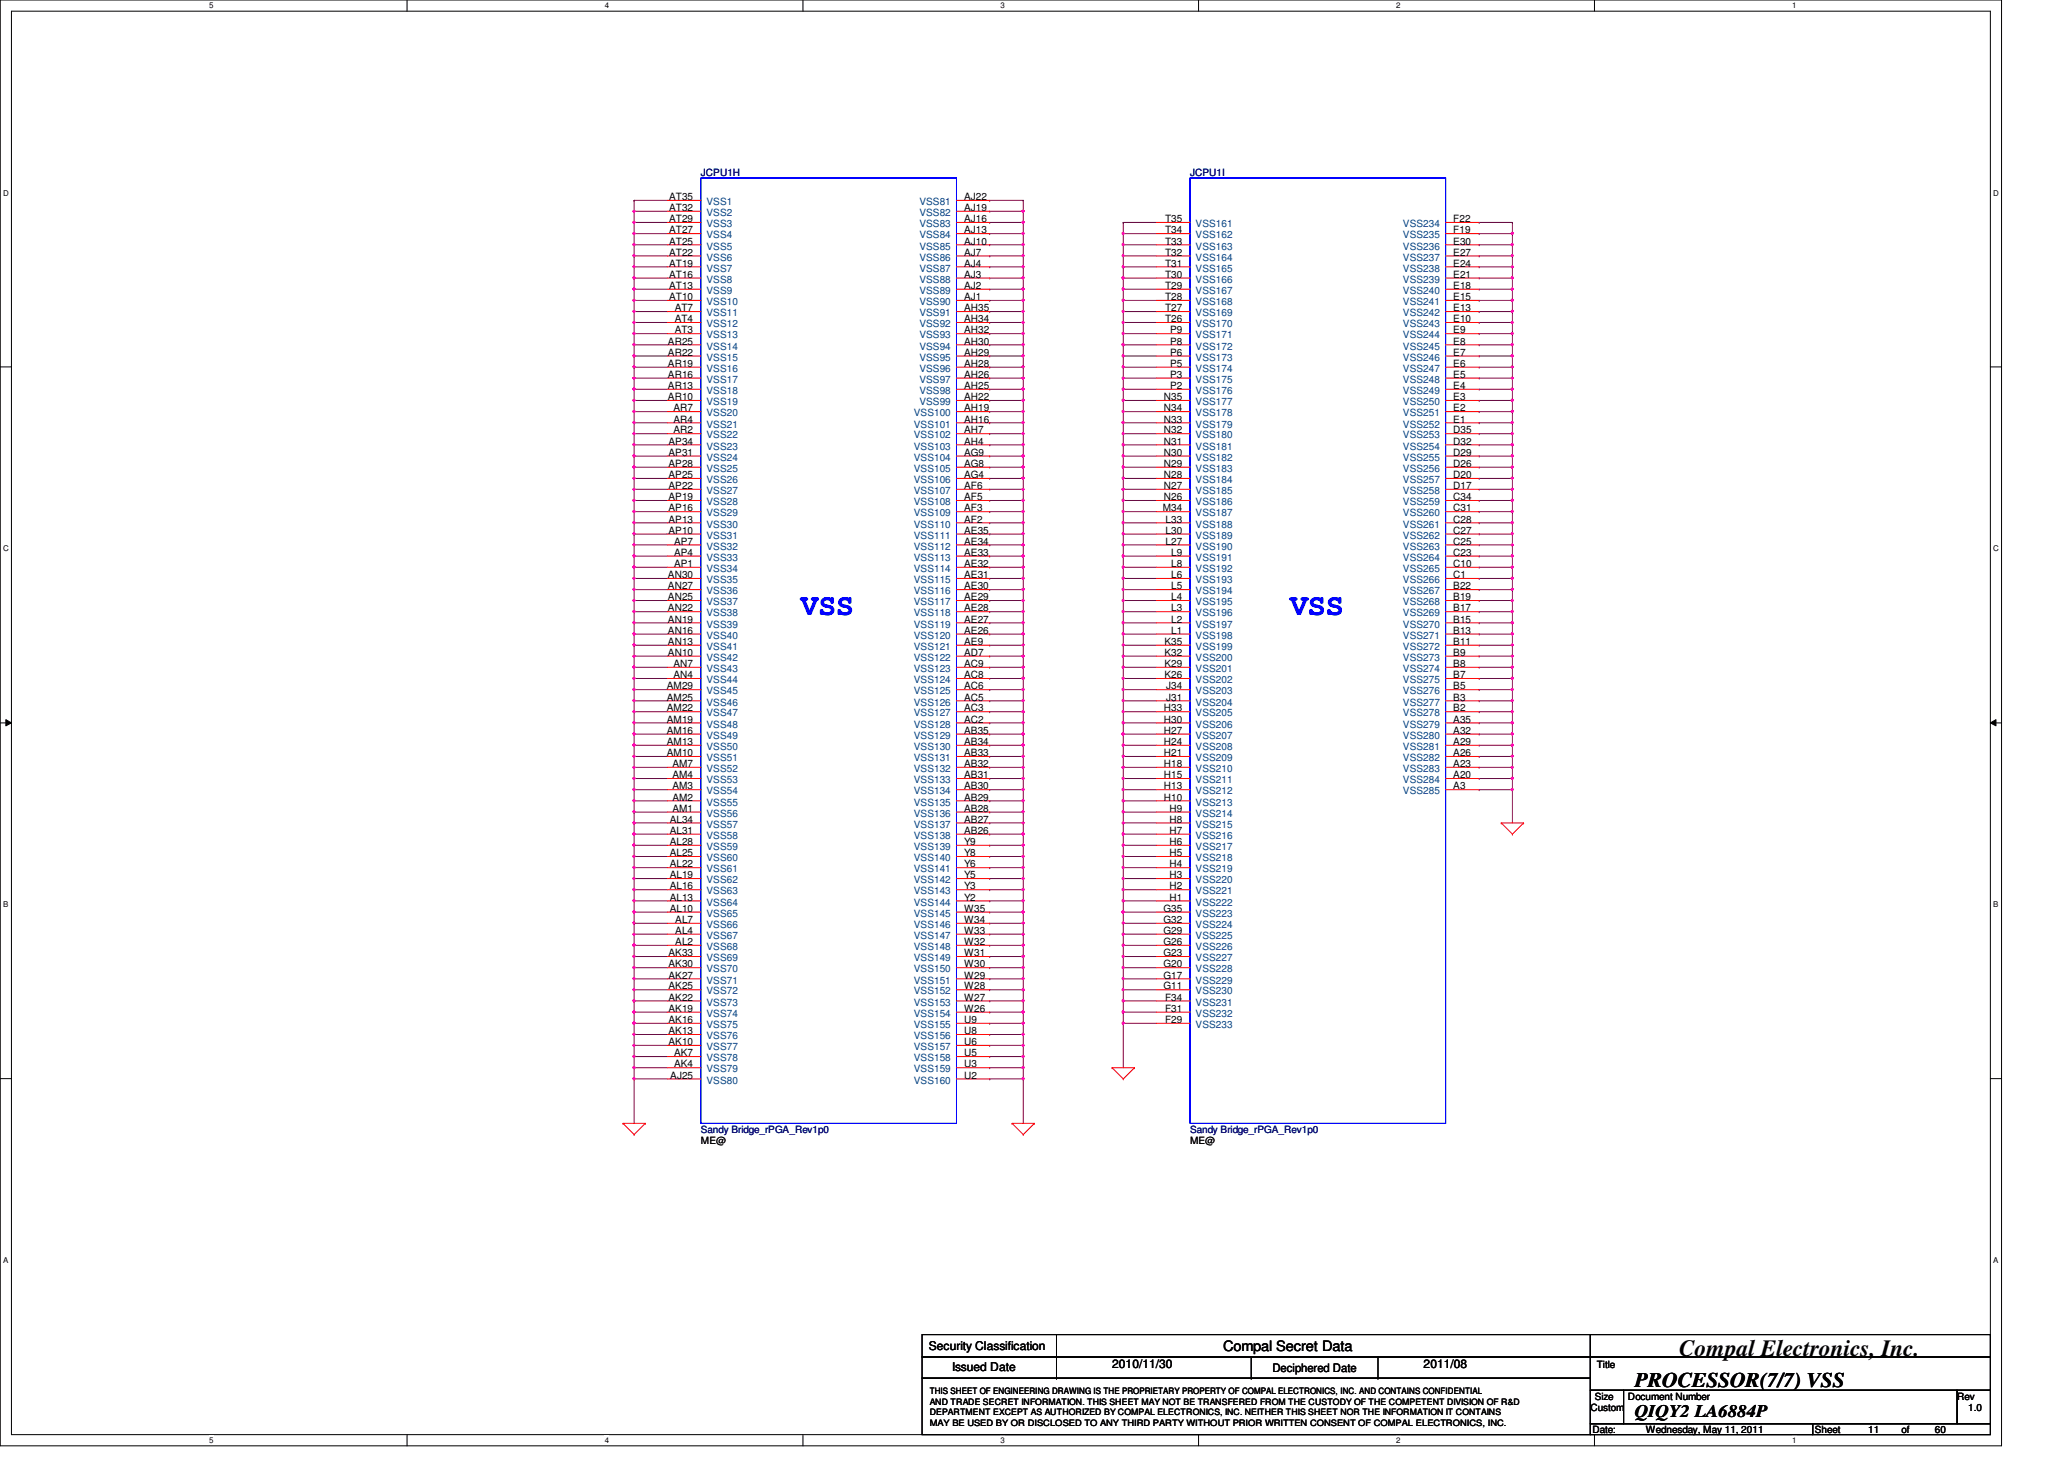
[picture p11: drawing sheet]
<svg xmlns="http://www.w3.org/2000/svg" width="297mm" height="210mm" viewBox="0 0 297 210" stroke-linecap="round" stroke-linejoin="round" font-family="sans-serif">
<defs><g id="words">
<g font-size="4.3" fill="#00f">
<text x="115.3" y="88.4">VSS</text>
<text x="185.7" y="88.4">VSS</text>
</g>
<text font-size="3.3" x="241.7" y="195.1">Compal Electronics, Inc.</text>
<text font-size="3" x="235.3" y="199.5">PROCESSOR(7/7) VSS</text>
<text font-size="2.5" x="235.3" y="203.9">QIQY2 LA6884P</text>
<text font-size="2.1" x="176" y="194.4">Compal Secret Data</text>
<g font-size="1.7">
<text x="133.7" y="194.3">Security Classification</text>
<text x="137" y="197.3">Issued Date</text>
<text x="160" y="196.8">2010/11/30</text>
<text x="183.1" y="197.4">Deciphered Date</text>
<text x="204.9" y="196.8">2011/08</text>
</g>
<g font-size="1.4">
<text x="96.3" y="28.8">AT35</text>
<text x="138.8" y="28.8">AJ22</text>
<text x="96.3" y="30.4">AT32</text>
<text x="96.3" y="32">AT29</text>
<text x="96.3" y="33.6">AT27</text>
<text x="96.3" y="35.2">AT25</text>
<text x="138.8" y="30.4">AJ19</text>
<text x="138.8" y="32">AJ16</text>
<text x="138.8" y="33.6">AJ13</text>
<text x="138.8" y="35.2">AJ10</text>
<text x="167.7" y="32">T35</text>
<text x="167.7" y="33.6">T34</text>
<text x="167.7" y="35.2">T33</text>
<text x="209.1" y="32">F22</text>
<text x="209.1" y="33.6">F19</text>
<text x="209.1" y="35.2">E30</text>
<text x="96.3" y="36.8">AT22</text>
<text x="96.3" y="38.4">AT19</text>
<text x="96.3" y="40">AT16</text>
<text x="96.3" y="41.6">AT13</text>
<text x="138.8" y="36.8">AJ7</text>
<text x="138.8" y="38.4">AJ4</text>
<text x="138.8" y="40">AJ3</text>
<text x="138.8" y="41.6">AJ2</text>
<text x="167.7" y="36.8">T32</text>
<text x="167.7" y="38.4">T31</text>
<text x="167.7" y="40">T30</text>
<text x="167.7" y="41.6">T29</text>
<text x="209.1" y="36.8">E27</text>
<text x="209.1" y="38.4">E24</text>
<text x="209.1" y="40">E21</text>
<text x="209.1" y="41.6">E18</text>
<text x="96.3" y="43.2">AT10</text>
<text x="97.1" y="44.8">AT7</text>
<text x="97.1" y="46.4">AT4</text>
<text x="97.1" y="48">AT3</text>
<text x="138.8" y="43.2">AJ1</text>
<text x="138.8" y="44.8">AH35</text>
<text x="138.8" y="46.4">AH34</text>
<text x="138.8" y="48">AH32</text>
<text x="167.7" y="43.2">T28</text>
<text x="167.7" y="44.8">T27</text>
<text x="167.7" y="46.4">T26</text>
<text x="168.4" y="48">P9</text>
<text x="209.1" y="43.2">E15</text>
<text x="209.1" y="44.8">E13</text>
<text x="209.1" y="46.4">E10</text>
<text x="209.1" y="48">E9</text>
<text x="96.1" y="49.6">AR25</text>
<text x="96.1" y="51.2">AR22</text>
<text x="96.1" y="52.8">AR19</text>
<text x="138.8" y="49.6">AH30</text>
<text x="138.8" y="51.2">AH29</text>
<text x="138.8" y="52.8">AH28</text>
<text x="168.4" y="49.6">P8</text>
<text x="168.4" y="51.2">P6</text>
<text x="168.4" y="52.8">P5</text>
<text x="209.1" y="49.6">E8</text>
<text x="209.1" y="51.2">E7</text>
<text x="209.1" y="52.8">E6</text>
<text x="96.1" y="54.4">AR16</text>
<text x="96.1" y="56">AR13</text>
<text x="96.1" y="57.6">AR10</text>
<text x="96.9" y="59.2">AR7</text>
<text x="138.8" y="54.4">AH26</text>
<text x="138.8" y="56">AH25</text>
<text x="138.8" y="57.6">AH22</text>
<text x="138.8" y="59.2">AH19</text>
<text x="167.5" y="57.6">N35</text>
<text x="167.5" y="59.2">N34</text>
<text x="168.4" y="54.4">P3</text>
<text x="168.4" y="56">P2</text>
<text x="209.1" y="54.4">E5</text>
<text x="209.1" y="56">E4</text>
<text x="209.1" y="57.6">E3</text>
<text x="209.1" y="59.2">E2</text>
<text x="96.2" y="64">AP34</text>
<text x="96.2" y="65.6">AP31</text>
<text x="96.9" y="60.8">AR4</text>
<text x="96.9" y="62.4">AR2</text>
<text x="138.8" y="60.8">AH16</text>
<text x="138.8" y="62.4">AH7</text>
<text x="138.8" y="64">AH4</text>
<text x="138.8" y="65.6">AG9</text>
<text x="167.5" y="60.8">N33</text>
<text x="167.5" y="62.4">N32</text>
<text x="167.5" y="64">N31</text>
<text x="167.5" y="65.6">N30</text>
<text x="209.1" y="60.8">E1</text>
<text x="209.1" y="62.4">D35</text>
<text x="209.1" y="64">D32</text>
<text x="209.1" y="65.6">D29</text>
<text x="96.2" y="67.2">AP28</text>
<text x="96.2" y="68.8">AP25</text>
<text x="96.2" y="70.4">AP22</text>
<text x="96.2" y="72">AP19</text>
<text x="138.8" y="67.2">AG8</text>
<text x="138.8" y="68.8">AG4</text>
<text x="138.8" y="70.4">AF6</text>
<text x="138.8" y="72">AF5</text>
<text x="167.5" y="67.2">N29</text>
<text x="167.5" y="68.8">N28</text>
<text x="167.5" y="70.4">N27</text>
<text x="167.5" y="72">N26</text>
<text x="209.1" y="67.2">D26</text>
<text x="209.1" y="68.8">D20</text>
<text x="209.1" y="70.4">D17</text>
<text x="209.1" y="72">C34</text>
<text x="96.2" y="73.6">AP16</text>
<text x="96.2" y="75.2">AP13</text>
<text x="96.2" y="76.8">AP10</text>
<text x="138.8" y="73.6">AF3</text>
<text x="138.8" y="75.2">AF2</text>
<text x="138.8" y="76.8">AE35</text>
<text x="167.3" y="73.6">M34</text>
<text x="167.7" y="75.2">L33</text>
<text x="167.7" y="76.8">L30</text>
<text x="209.1" y="73.6">C31</text>
<text x="209.1" y="75.2">C28</text>
<text x="209.1" y="76.8">C27</text>
<text x="96.1" y="83.2">AN30</text>
<text x="97" y="78.4">AP7</text>
<text x="97" y="80">AP4</text>
<text x="97" y="81.6">AP1</text>
<text x="138.8" y="78.4">AE34</text>
<text x="138.8" y="80">AE33</text>
<text x="138.8" y="81.6">AE32</text>
<text x="138.8" y="83.2">AE31</text>
<text x="167.7" y="78.4">L27</text>
<text x="168.6" y="80">L9</text>
<text x="168.6" y="81.6">L8</text>
<text x="168.6" y="83.2">L6</text>
<text x="209.1" y="78.4">C25</text>
<text x="209.1" y="80">C23</text>
<text x="209.1" y="81.6">C10</text>
<text x="209.1" y="83.2">C1</text>
<text x="96.1" y="84.8">AN27</text>
<text x="96.1" y="86.4">AN25</text>
<text x="96.1" y="88">AN22</text>
<text x="96.1" y="89.6">AN19</text>
<text x="138.8" y="84.8">AE30</text>
<text x="138.8" y="86.4">AE29</text>
<text x="138.8" y="88">AE28</text>
<text x="138.8" y="89.6">AE27</text>
<text x="168.6" y="84.8">L5</text>
<text x="168.6" y="86.4">L4</text>
<text x="168.6" y="88">L3</text>
<text x="168.6" y="89.6">L2</text>
<text x="209.1" y="84.8">B22</text>
<text x="209.1" y="86.4">B19</text>
<text x="209.1" y="88">B17</text>
<text x="209.1" y="89.6">B15</text>
<text x="96.1" y="91.2">AN16</text>
<text x="96.1" y="92.8">AN13</text>
<text x="96.1" y="94.4">AN10</text>
<text x="96.9" y="96">AN7</text>
<text x="138.8" y="91.2">AE26</text>
<text x="138.8" y="92.8">AE9</text>
<text x="138.8" y="94.4">AD7</text>
<text x="138.8" y="96">AC9</text>
<text x="167.6" y="92.8">K35</text>
<text x="167.6" y="94.4">K32</text>
<text x="167.6" y="96">K29</text>
<text x="168.6" y="91.2">L1</text>
<text x="209.1" y="91.2">B13</text>
<text x="209.1" y="92.8">B11</text>
<text x="209.1" y="94.4">B9</text>
<text x="209.1" y="96">B8</text>
<text x="96" y="99.2">AM29</text>
<text x="96" y="100.8">AM25</text>
<text x="96.9" y="97.6">AN4</text>
<text x="138.8" y="97.6">AC8</text>
<text x="138.8" y="99.2">AC6</text>
<text x="138.8" y="100.8">AC5</text>
<text x="167.6" y="97.6">K26</text>
<text x="167.8" y="99.2">J34</text>
<text x="167.8" y="100.8">J31</text>
<text x="209.1" y="97.6">B7</text>
<text x="209.1" y="99.2">B5</text>
<text x="209.1" y="100.8">B3</text>
<text x="96" y="102.4">AM22</text>
<text x="96" y="104">AM19</text>
<text x="96" y="105.6">AM16</text>
<text x="96" y="107.2">AM13</text>
<text x="138.8" y="102.4">AC3</text>
<text x="138.8" y="104">AC2</text>
<text x="138.8" y="105.6">AB35</text>
<text x="138.8" y="107.2">AB34</text>
<text x="167.5" y="102.4">H33</text>
<text x="167.5" y="104">H30</text>
<text x="167.5" y="105.6">H27</text>
<text x="167.5" y="107.2">H24</text>
<text x="209.1" y="102.4">B2</text>
<text x="209.1" y="104">A35</text>
<text x="209.1" y="105.6">A32</text>
<text x="209.1" y="107.2">A29</text>
<text x="96" y="108.8">AM10</text>
<text x="96.8" y="110.4">AM7</text>
<text x="96.8" y="112">AM4</text>
<text x="96.8" y="113.6">AM3</text>
<text x="138.8" y="108.8">AB33</text>
<text x="138.8" y="110.4">AB32</text>
<text x="138.8" y="112">AB31</text>
<text x="138.8" y="113.6">AB30</text>
<text x="167.5" y="108.8">H21</text>
<text x="167.5" y="110.4">H18</text>
<text x="167.5" y="112">H15</text>
<text x="167.5" y="113.6">H13</text>
<text x="209.1" y="108.8">A26</text>
<text x="209.1" y="110.4">A23</text>
<text x="209.1" y="112">A20</text>
<text x="209.1" y="113.6">A3</text>
<text x="96.4" y="118.4">AL34</text>
<text x="96.4" y="120">AL31</text>
<text x="96.8" y="115.2">AM2</text>
<text x="96.8" y="116.8">AM1</text>
<text x="138.8" y="115.2">AB29</text>
<text x="138.8" y="116.8">AB28</text>
<text x="138.8" y="118.4">AB27</text>
<text x="138.8" y="120">AB26</text>
<text x="167.5" y="115.2">H10</text>
<text x="168.3" y="116.8">H9</text>
<text x="168.3" y="118.4">H8</text>
<text x="168.3" y="120">H7</text>
<text x="96.4" y="121.6">AL28</text>
<text x="96.4" y="123.2">AL25</text>
<text x="96.4" y="124.8">AL22</text>
<text x="138.8" y="121.6">Y9</text>
<text x="138.8" y="123.2">Y8</text>
<text x="138.8" y="124.8">Y6</text>
<text x="168.3" y="121.6">H6</text>
<text x="168.3" y="123.2">H5</text>
<text x="168.3" y="124.8">H4</text>
<text x="96.4" y="126.4">AL19</text>
<text x="96.4" y="128">AL16</text>
<text x="96.4" y="129.6">AL13</text>
<text x="96.4" y="131.2">AL10</text>
<text x="138.8" y="126.4">Y5</text>
<text x="138.8" y="128">Y3</text>
<text x="138.8" y="129.6">Y2</text>
<text x="138.8" y="131.2">W35</text>
<text x="167.5" y="131.2">G35</text>
<text x="168.3" y="126.4">H3</text>
<text x="168.3" y="128">H2</text>
<text x="168.3" y="129.6">H1</text>
<text x="96.2" y="137.6">AK33</text>
<text x="97.2" y="132.8">AL7</text>
<text x="97.2" y="134.4">AL4</text>
<text x="97.2" y="136">AL2</text>
<text x="138.8" y="132.8">W34</text>
<text x="138.8" y="134.4">W33</text>
<text x="138.8" y="136">W32</text>
<text x="138.8" y="137.6">W31</text>
<text x="167.5" y="132.8">G32</text>
<text x="167.5" y="134.4">G29</text>
<text x="167.5" y="136">G26</text>
<text x="167.5" y="137.6">G23</text>
<text x="96.2" y="139.2">AK30</text>
<text x="96.2" y="140.8">AK27</text>
<text x="96.2" y="142.4">AK25</text>
<text x="96.2" y="144">AK22</text>
<text x="138.8" y="139.2">W30</text>
<text x="138.8" y="140.8">W29</text>
<text x="138.8" y="142.4">W28</text>
<text x="138.8" y="144">W27</text>
<text x="167.5" y="139.2">G20</text>
<text x="167.5" y="140.8">G17</text>
<text x="167.5" y="142.4">G11</text>
<text x="167.7" y="144">F34</text>
<text x="96.2" y="145.6">AK19</text>
<text x="96.2" y="147.2">AK16</text>
<text x="96.2" y="148.8">AK13</text>
<text x="138.8" y="145.6">W26</text>
<text x="138.8" y="147.2">U9</text>
<text x="138.8" y="148.8">U8</text>
<text x="167.7" y="145.6">F31</text>
<text x="167.7" y="147.2">F29</text>
<text x="96.2" y="150.4">AK10</text>
<text x="96.5" y="155.2">AJ25</text>
<text x="97" y="152">AK7</text>
<text x="97" y="153.6">AK4</text>
<text x="138.8" y="150.4">U6</text>
<text x="138.8" y="152">U5</text>
<text x="138.8" y="153.6">U3</text>
<text x="138.8" y="155.2">U2</text>
<text x="100.9" y="164.6">ME@</text>
<text x="171.3" y="164.6">ME@</text>
<text x="229.8" y="196.7">Title</text>
<text x="228.9" y="203">Custom</text>
<text x="229.5" y="201.4">Size</text>
<text x="234.3" y="201.4">Document Number</text>
<text x="281.7" y="201.4">Rev</text>
<text x="283.3" y="203">1.0</text>
<text x="229.2" y="206.2">Date:</text>
<text x="236.9" y="206.2">Wednesday, May 11, 2011</text>
<text x="261.2" y="206.2">Sheet</text>
<text x="268.9" y="206.2">11</text>
<text x="273.7" y="206.2">of</text>
<text x="278.4" y="206.2">60</text>
</g>
<g font-size="1.4" fill="#000080">
<text x="100.9" y="25.4">JCPU1H</text>
<text x="171.3" y="25.4">JCPU1I</text>
<text x="100.9" y="163">Sandy Bridge_rPGA_Rev1p0</text>
<text x="171.3" y="163">Sandy Bridge_rPGA_Rev1p0</text>
</g>
<g font-size="1.4" fill="#004080">
<text x="101.7" y="29.5">VSS1</text>
<text x="132.3" y="29.5">VSS81</text>
<text x="101.7" y="31.1">VSS2</text>
<text x="101.7" y="32.7">VSS3</text>
<text x="101.7" y="34.3">VSS4</text>
<text x="101.7" y="35.9">VSS5</text>
<text x="132.3" y="31.1">VSS82</text>
<text x="132.3" y="32.7">VSS83</text>
<text x="132.3" y="34.3">VSS84</text>
<text x="132.3" y="35.9">VSS85</text>
<text x="172.1" y="32.7">VSS161</text>
<text x="172.1" y="34.3">VSS162</text>
<text x="172.1" y="35.9">VSS163</text>
<text x="201.9" y="32.7">VSS234</text>
<text x="201.9" y="34.3">VSS235</text>
<text x="201.9" y="35.9">VSS236</text>
<text x="101.7" y="37.5">VSS6</text>
<text x="101.7" y="39.1">VSS7</text>
<text x="101.7" y="40.7">VSS8</text>
<text x="132.3" y="37.5">VSS86</text>
<text x="132.3" y="39.1">VSS87</text>
<text x="132.3" y="40.7">VSS88</text>
<text x="172.1" y="37.5">VSS164</text>
<text x="172.1" y="39.1">VSS165</text>
<text x="172.1" y="40.7">VSS166</text>
<text x="201.9" y="37.5">VSS237</text>
<text x="201.9" y="39.1">VSS238</text>
<text x="201.9" y="40.7">VSS239</text>
<text x="101.7" y="42.3">VSS9</text>
<text x="101.7" y="43.9">VSS10</text>
<text x="101.7" y="45.5">VSS11</text>
<text x="101.7" y="47.1">VSS12</text>
<text x="132.3" y="42.3">VSS89</text>
<text x="132.3" y="43.9">VSS90</text>
<text x="132.3" y="45.5">VSS91</text>
<text x="132.3" y="47.1">VSS92</text>
<text x="172.1" y="42.3">VSS167</text>
<text x="172.1" y="43.9">VSS168</text>
<text x="172.1" y="45.5">VSS169</text>
<text x="172.1" y="47.1">VSS170</text>
<text x="201.9" y="42.3">VSS240</text>
<text x="201.9" y="43.9">VSS241</text>
<text x="201.9" y="45.5">VSS242</text>
<text x="201.9" y="47.1">VSS243</text>
<text x="101.7" y="48.7">VSS13</text>
<text x="101.7" y="50.3">VSS14</text>
<text x="101.7" y="51.9">VSS15</text>
<text x="101.7" y="53.5">VSS16</text>
<text x="132.3" y="48.7">VSS93</text>
<text x="132.3" y="50.3">VSS94</text>
<text x="132.3" y="51.9">VSS95</text>
<text x="132.3" y="53.5">VSS96</text>
<text x="172.1" y="48.7">VSS171</text>
<text x="172.1" y="50.3">VSS172</text>
<text x="172.1" y="51.9">VSS173</text>
<text x="172.1" y="53.5">VSS174</text>
<text x="201.9" y="48.7">VSS244</text>
<text x="201.9" y="50.3">VSS245</text>
<text x="201.9" y="51.9">VSS246</text>
<text x="201.9" y="53.5">VSS247</text>
<text x="101.7" y="55.1">VSS17</text>
<text x="101.7" y="56.7">VSS18</text>
<text x="101.7" y="58.3">VSS19</text>
<text x="101.7" y="59.9">VSS20</text>
<text x="131.5" y="59.9">VSS100</text>
<text x="132.3" y="55.1">VSS97</text>
<text x="132.3" y="56.7">VSS98</text>
<text x="132.3" y="58.3">VSS99</text>
<text x="172.1" y="55.1">VSS175</text>
<text x="172.1" y="56.7">VSS176</text>
<text x="172.1" y="58.3">VSS177</text>
<text x="172.1" y="59.9">VSS178</text>
<text x="201.9" y="55.1">VSS248</text>
<text x="201.9" y="56.7">VSS249</text>
<text x="201.9" y="58.3">VSS250</text>
<text x="201.9" y="59.9">VSS251</text>
<text x="101.7" y="61.5">VSS21</text>
<text x="101.7" y="63.1">VSS22</text>
<text x="101.7" y="64.7">VSS23</text>
<text x="131.5" y="61.5">VSS101</text>
<text x="131.5" y="63.1">VSS102</text>
<text x="131.5" y="64.7">VSS103</text>
<text x="172.1" y="61.5">VSS179</text>
<text x="172.1" y="63.1">VSS180</text>
<text x="172.1" y="64.7">VSS181</text>
<text x="201.9" y="61.5">VSS252</text>
<text x="201.9" y="63.1">VSS253</text>
<text x="201.9" y="64.7">VSS254</text>
<text x="101.7" y="66.3">VSS24</text>
<text x="101.7" y="67.9">VSS25</text>
<text x="101.7" y="69.5">VSS26</text>
<text x="101.7" y="71.1">VSS27</text>
<text x="131.5" y="66.3">VSS104</text>
<text x="131.5" y="67.9">VSS105</text>
<text x="131.5" y="69.5">VSS106</text>
<text x="131.5" y="71.1">VSS107</text>
<text x="172.1" y="66.3">VSS182</text>
<text x="172.1" y="67.9">VSS183</text>
<text x="172.1" y="69.5">VSS184</text>
<text x="172.1" y="71.1">VSS185</text>
<text x="201.9" y="66.3">VSS255</text>
<text x="201.9" y="67.9">VSS256</text>
<text x="201.9" y="69.5">VSS257</text>
<text x="201.9" y="71.1">VSS258</text>
<text x="101.7" y="72.7">VSS28</text>
<text x="101.7" y="74.3">VSS29</text>
<text x="101.7" y="75.9">VSS30</text>
<text x="101.7" y="77.5">VSS31</text>
<text x="131.5" y="72.7">VSS108</text>
<text x="131.5" y="74.3">VSS109</text>
<text x="131.5" y="75.9">VSS110</text>
<text x="131.5" y="77.5">VSS111</text>
<text x="172.1" y="72.7">VSS186</text>
<text x="172.1" y="74.3">VSS187</text>
<text x="172.1" y="75.9">VSS188</text>
<text x="172.1" y="77.5">VSS189</text>
<text x="201.9" y="72.7">VSS259</text>
<text x="201.9" y="74.3">VSS260</text>
<text x="201.9" y="75.9">VSS261</text>
<text x="201.9" y="77.5">VSS262</text>
<text x="101.7" y="79.1">VSS32</text>
<text x="101.7" y="80.7">VSS33</text>
<text x="101.7" y="82.3">VSS34</text>
<text x="101.7" y="83.9">VSS35</text>
<text x="131.5" y="79.1">VSS112</text>
<text x="131.5" y="80.7">VSS113</text>
<text x="131.5" y="82.3">VSS114</text>
<text x="131.5" y="83.9">VSS115</text>
<text x="172.1" y="79.1">VSS190</text>
<text x="172.1" y="80.7">VSS191</text>
<text x="172.1" y="82.3">VSS192</text>
<text x="172.1" y="83.9">VSS193</text>
<text x="201.9" y="79.1">VSS263</text>
<text x="201.9" y="80.7">VSS264</text>
<text x="201.9" y="82.3">VSS265</text>
<text x="201.9" y="83.9">VSS266</text>
<text x="101.7" y="85.5">VSS36</text>
<text x="101.7" y="87.1">VSS37</text>
<text x="101.7" y="88.7">VSS38</text>
<text x="131.5" y="85.5">VSS116</text>
<text x="131.5" y="87.1">VSS117</text>
<text x="131.5" y="88.7">VSS118</text>
<text x="172.1" y="85.5">VSS194</text>
<text x="172.1" y="87.1">VSS195</text>
<text x="172.1" y="88.7">VSS196</text>
<text x="201.9" y="85.5">VSS267</text>
<text x="201.9" y="87.1">VSS268</text>
<text x="201.9" y="88.7">VSS269</text>
<text x="101.7" y="90.3">VSS39</text>
<text x="101.7" y="91.9">VSS40</text>
<text x="101.7" y="93.5">VSS41</text>
<text x="101.7" y="95.1">VSS42</text>
<text x="131.5" y="90.3">VSS119</text>
<text x="131.5" y="91.9">VSS120</text>
<text x="131.5" y="93.5">VSS121</text>
<text x="131.5" y="95.1">VSS122</text>
<text x="172.1" y="90.3">VSS197</text>
<text x="172.1" y="91.9">VSS198</text>
<text x="172.1" y="93.5">VSS199</text>
<text x="172.1" y="95.1">VSS200</text>
<text x="201.9" y="90.3">VSS270</text>
<text x="201.9" y="91.9">VSS271</text>
<text x="201.9" y="93.5">VSS272</text>
<text x="201.9" y="95.1">VSS273</text>
<text x="101.7" y="96.7">VSS43</text>
<text x="101.7" y="98.3">VSS44</text>
<text x="101.7" y="99.9">VSS45</text>
<text x="101.7" y="101.5">VSS46</text>
<text x="131.5" y="96.7">VSS123</text>
<text x="131.5" y="98.3">VSS124</text>
<text x="131.5" y="99.9">VSS125</text>
<text x="131.5" y="101.5">VSS126</text>
<text x="172.1" y="96.7">VSS201</text>
<text x="172.1" y="98.3">VSS202</text>
<text x="172.1" y="99.9">VSS203</text>
<text x="172.1" y="101.5">VSS204</text>
<text x="201.9" y="96.7">VSS274</text>
<text x="201.9" y="98.3">VSS275</text>
<text x="201.9" y="99.9">VSS276</text>
<text x="201.9" y="101.5">VSS277</text>
<text x="101.7" y="103.1">VSS47</text>
<text x="101.7" y="104.7">VSS48</text>
<text x="101.7" y="106.3">VSS49</text>
<text x="101.7" y="107.9">VSS50</text>
<text x="131.5" y="103.1">VSS127</text>
<text x="131.5" y="104.7">VSS128</text>
<text x="131.5" y="106.3">VSS129</text>
<text x="131.5" y="107.9">VSS130</text>
<text x="172.1" y="103.1">VSS205</text>
<text x="172.1" y="104.7">VSS206</text>
<text x="172.1" y="106.3">VSS207</text>
<text x="172.1" y="107.9">VSS208</text>
<text x="201.9" y="103.1">VSS278</text>
<text x="201.9" y="104.7">VSS279</text>
<text x="201.9" y="106.3">VSS280</text>
<text x="201.9" y="107.9">VSS281</text>
<text x="101.7" y="109.5">VSS51</text>
<text x="101.7" y="111.1">VSS52</text>
<text x="101.7" y="112.7">VSS53</text>
<text x="131.5" y="109.5">VSS131</text>
<text x="131.5" y="111.1">VSS132</text>
<text x="131.5" y="112.7">VSS133</text>
<text x="172.1" y="109.5">VSS209</text>
<text x="172.1" y="111.1">VSS210</text>
<text x="172.1" y="112.7">VSS211</text>
<text x="201.9" y="109.5">VSS282</text>
<text x="201.9" y="111.1">VSS283</text>
<text x="201.9" y="112.7">VSS284</text>
<text x="101.7" y="114.3">VSS54</text>
<text x="101.7" y="115.9">VSS55</text>
<text x="101.7" y="117.5">VSS56</text>
<text x="101.7" y="119.1">VSS57</text>
<text x="131.5" y="114.3">VSS134</text>
<text x="131.5" y="115.9">VSS135</text>
<text x="131.5" y="117.5">VSS136</text>
<text x="131.5" y="119.1">VSS137</text>
<text x="172.1" y="114.3">VSS212</text>
<text x="172.1" y="115.9">VSS213</text>
<text x="172.1" y="117.5">VSS214</text>
<text x="172.1" y="119.1">VSS215</text>
<text x="201.9" y="114.3">VSS285</text>
<text x="101.7" y="120.7">VSS58</text>
<text x="101.7" y="122.3">VSS59</text>
<text x="101.7" y="123.9">VSS60</text>
<text x="101.7" y="125.5">VSS61</text>
<text x="131.5" y="120.7">VSS138</text>
<text x="131.5" y="122.3">VSS139</text>
<text x="131.5" y="123.9">VSS140</text>
<text x="131.5" y="125.5">VSS141</text>
<text x="172.1" y="120.7">VSS216</text>
<text x="172.1" y="122.3">VSS217</text>
<text x="172.1" y="123.9">VSS218</text>
<text x="172.1" y="125.5">VSS219</text>
<text x="101.7" y="127.1">VSS62</text>
<text x="101.7" y="128.7">VSS63</text>
<text x="101.7" y="130.3">VSS64</text>
<text x="101.7" y="131.9">VSS65</text>
<text x="131.5" y="127.1">VSS142</text>
<text x="131.5" y="128.7">VSS143</text>
<text x="131.5" y="130.3">VSS144</text>
<text x="131.5" y="131.9">VSS145</text>
<text x="172.1" y="127.1">VSS220</text>
<text x="172.1" y="128.7">VSS221</text>
<text x="172.1" y="130.3">VSS222</text>
<text x="172.1" y="131.9">VSS223</text>
<text x="101.7" y="133.5">VSS66</text>
<text x="101.7" y="135.1">VSS67</text>
<text x="101.7" y="136.7">VSS68</text>
<text x="131.5" y="133.5">VSS146</text>
<text x="131.5" y="135.1">VSS147</text>
<text x="131.5" y="136.7">VSS148</text>
<text x="172.1" y="133.5">VSS224</text>
<text x="172.1" y="135.1">VSS225</text>
<text x="172.1" y="136.7">VSS226</text>
<text x="101.7" y="138.3">VSS69</text>
<text x="101.7" y="139.9">VSS70</text>
<text x="101.7" y="141.5">VSS71</text>
<text x="101.7" y="143.1">VSS72</text>
<text x="131.5" y="138.3">VSS149</text>
<text x="131.5" y="139.9">VSS150</text>
<text x="131.5" y="141.5">VSS151</text>
<text x="131.5" y="143.1">VSS152</text>
<text x="172.1" y="138.3">VSS227</text>
<text x="172.1" y="139.9">VSS228</text>
<text x="172.1" y="141.5">VSS229</text>
<text x="172.1" y="143.1">VSS230</text>
<text x="101.7" y="144.7">VSS73</text>
<text x="101.7" y="146.3">VSS74</text>
<text x="101.7" y="147.9">VSS75</text>
<text x="101.7" y="149.5">VSS76</text>
<text x="131.5" y="144.7">VSS153</text>
<text x="131.5" y="146.3">VSS154</text>
<text x="131.5" y="147.9">VSS155</text>
<text x="131.5" y="149.5">VSS156</text>
<text x="172.1" y="144.7">VSS231</text>
<text x="172.1" y="146.3">VSS232</text>
<text x="172.1" y="147.9">VSS233</text>
<text x="101.7" y="151.1">VSS77</text>
<text x="101.7" y="152.7">VSS78</text>
<text x="101.7" y="154.3">VSS79</text>
<text x="101.7" y="155.9">VSS80</text>
<text x="131.5" y="151.1">VSS157</text>
<text x="131.5" y="152.7">VSS158</text>
<text x="131.5" y="154.3">VSS159</text>
<text x="131.5" y="155.9">VSS160</text>
</g>
<g font-size="1.3">
<text x="133.8" y="200.6">THIS SHEET OF ENGINEERING DRAWING IS THE PROPRIETARY PROPERTY OF COMPAL ELECTRONICS, INC. AND CONTAINS CONFIDENTIAL</text>
<text x="133.8" y="202.1">AND TRADE SECRET INFORMATION. THIS SHEET MAY NOT BE TRANSFERED FROM THE CUSTODY OF THE COMPETENT DIVISION OF R&amp;D</text>
<text x="133.8" y="203.6">DEPARTMENT EXCEPT AS AUTHORIZED BY COMPAL ELECTRONICS, INC. NEITHER THIS SHEET NOR THE INFORMATION IT CONTAINS</text>
<text x="133.8" y="205.1">MAY BE USED BY OR DISCLOSED TO ANY THIRD PARTY WITHOUT PRIOR WRITTEN CONSENT OF COMPAL ELECTRONICS, INC.</text>
</g>
<g font-size="1.1">
<text x="30.1" y="1.1">5</text>
<text x="87" y="1.1">4</text>
<text x="144" y="1.1">3</text>
<text x="200.9" y="1.1">2</text>
<text x="257.9" y="1.1">1</text>
<text x=".5" y="28.1">D</text>
<text x="286.9" y="28.1">D</text>
<text x=".5" y="79.3">C</text>
<text x="286.9" y="79.3">C</text>
<text x=".5" y="130.5">B</text>
<text x="286.9" y="130.5">B</text>
<text x=".5" y="181.7">A</text>
<text x="286.9" y="181.7">A</text>
<text x="30.1" y="207.5">5</text>
<text x="87" y="207.5">4</text>
<text x="144" y="207.5">3</text>
<text x="200.9" y="207.5">2</text>
<text x="257.9" y="207.5">1</text>
</g>
</g></defs>
<path d="M0 0h288.1v208h-288.1zM1.6 1.6h284.8v204.8h-284.8z" fill="none" stroke="#000" stroke-width=".14"/>
<g fill="#fff">
<path d="M30.1 .2h.6v1.2h-.6z"/>
<path d="M30.1 206.6h.6v1.2h-.6z"/>
</g>
<path d="M58.6 0v1.6M58.6 206.4v1.6" fill="none" stroke="#000" stroke-width=".14"/>
<g fill="#fff">
<path d="M87 .2h.6v1.2h-.6z"/>
<path d="M87 206.6h.6v1.2h-.6z"/>
</g>
<path d="M115.6 0v1.6M115.6 206.4v1.6" fill="none" stroke="#000" stroke-width=".14"/>
<g fill="#fff">
<path d="M144 .2h.6v1.2h-.6z"/>
<path d="M144 206.6h.6v1.2h-.6z"/>
</g>
<path d="M172.5 0v1.6M172.5 206.4v1.6" fill="none" stroke="#000" stroke-width=".14"/>
<g fill="#fff">
<path d="M200.9 .2h.6v1.2h-.6z"/>
<path d="M200.9 206.6h.6v1.2h-.6z"/>
</g>
<path d="M229.5 0v1.6M229.5 206.4v1.6" fill="none" stroke="#000" stroke-width=".14"/>
<g fill="#fff">
<path d="M257.9 .2h.6v1.2h-.6z"/>
<path d="M257.9 206.6h.6v1.2h-.6z"/>
<path d="M.5 27.2h.7v1.2h-.7z"/>
<path d="M286.9 27.2h.7v1.2h-.7z"/>
<path d="M.5 78.4h.7v1.1h-.7z"/>
<path d="M286.9 78.4h.7v1.1h-.7z"/>
</g>
<path d="M0 52.8h1.6M286.4 52.8h1.7" fill="none" stroke="#000" stroke-width=".14"/>
<g fill="#fff">
<path d="M.5 129.6h.7v1.2h-.7z"/>
<path d="M286.9 129.6h.7v1.2h-.7z"/>
</g>
<path d="M0 104h1.6M.8 103.5l.8 .5-.8 .4zM286.4 104l.8-.5v.9zM286.4 104h1.7" fill="none" stroke="#000" stroke-width=".14"/>
<path d="M.8 103.5l.8 .5-.8 .4zM286.4 104l.8-.5v.9z" fill="#000"/>
<g fill="#fff">
<path d="M.5 180.7h.7v1.2h-.7z"/>
<path d="M286.9 180.7h.7v1.2h-.7z"/>
</g>
<path d="M0 155.2h1.6M286.4 155.2h1.7" fill="none" stroke="#000" stroke-width=".14"/>
<path d="M142.4 89.6h.1M142.4 97.6h.1M142.4 89.6h4.9M142.4 97.6h4.9M142.4 104h.1M142.4 104h4.9" fill="none" stroke="#800040" stroke-width=".14"/>
<path d="M147.1 97.5h.2v.2h-.2z" fill-rule="evenodd" fill="#f0f"/>
<path d="M147.1 97.5h.2v.2h-.2z" fill="none" stroke="#f0f" stroke-width=".14"/>
<path d="M142.4 80h.1M142.4 94.4h.1M142.4 80h4.9M142.4 94.4h4.9" fill="none" stroke="#800040" stroke-width=".14"/>
<path d="M147.1 94.3l.3 .1-.2 .1z" fill-rule="evenodd" fill="#f0f"/>
<path d="M147.1 94.3l.3 .1-.2 .1z" fill="none" stroke="#f0f" stroke-width=".14"/>
<path d="M142.4 86.4h.1M142.4 86.4h4.9M142.4 102.4h.1M142.4 102.4h4.9" fill="none" stroke="#800040" stroke-width=".14"/>
<path d="M147.1 102.3l.3 .1-.2 .1z" fill-rule="evenodd" fill="#f0f"/>
<path d="M147.1 102.3l.3 .1-.2 .1z" fill="none" stroke="#f0f" stroke-width=".14"/>
<path d="M142.4 96h.1M142.4 96h4.9" fill="none" stroke="#800040" stroke-width=".14"/>
<path d="M147.1 95.9h.2v.2h-.2z" fill-rule="evenodd" fill="#f0f"/>
<path d="M147.1 95.9h.2v.2h-.2z" fill="none" stroke="#f0f" stroke-width=".14"/>
<path d="M142.4 76.8h.1M142.4 76.8h4.9M142.4 100.8h.1M142.4 100.8h4.9" fill="none" stroke="#800040" stroke-width=".14"/>
<path d="M147.1 76.7l.3 .1-.2 .1z" fill-rule="evenodd" fill="#f0f"/>
<path d="M147.1 76.7l.3 .1-.2 .1z" fill="none" stroke="#f0f" stroke-width=".14"/>
<path d="M142.4 99.2h.1M142.4 99.2h4.9M142.4 105.6h.1M142.4 105.6h4.9" fill="none" stroke="#800040" stroke-width=".14"/>
<path d="M147.1 105.5h.2v.2h-.2z" fill-rule="evenodd" fill="#f0f"/>
<path d="M147.1 105.5h.2v.2h-.2z" fill="none" stroke="#f0f" stroke-width=".14"/>
<path d="M142.4 88h.1M142.4 91.2h.1M142.4 88h4.9M142.4 91.2h4.9" fill="none" stroke="#800040" stroke-width=".14"/>
<path d="M147.1 91.1h.2v.2h-.2z" fill-rule="evenodd" fill="#f0f"/>
<path d="M147.1 91.1h.2v.2h-.2z" fill="none" stroke="#f0f" stroke-width=".14"/>
<path d="M142.4 32h.1M142.4 32h4.9M142.4 92.8h.1M142.4 92.8h4.9" fill="none" stroke="#800040" stroke-width=".14"/>
<path d="M147.1 92.7l.3 .1-.2 .1z" fill-rule="evenodd" fill="#f0f"/>
<path d="M147.1 92.7l.3 .1-.2 .1z" fill="none" stroke="#f0f" stroke-width=".14"/>
<path d="M142.4 38.4h.1M142.4 38.4h4.9M142.4 72h.1M142.4 73.6h.1M142.4 78.4h.1M142.4 72h4.9M142.4 73.6h4.9M142.4 78.4h4.9M142.4 81.6h.1M142.4 83.2h.1M142.4 81.6h4.9M142.4 83.2h4.9" fill="none" stroke="#800040" stroke-width=".14"/>
<path d="M147.1 78.3l.3 .1-.2 .1z" fill-rule="evenodd" fill="#f0f"/>
<path d="M147.1 78.3l.3 .1-.2 .1z" fill="none" stroke="#f0f" stroke-width=".14"/>
<g fill="none" stroke="#800040" stroke-width=".14">
<path d="M142.4 35.2h.1M142.4 33.6h.1M142.4 28.8h.1M142.4 36.8h.1M142.4 35.2h4.9M142.4 33.6h4.9M142.4 28.8h4.9M142.4 36.8h4.9M142.4 48h.1M142.4 46.4h.1M142.4 41.6h.1M142.4 43.2h.1"/>
<path d="M142.4 51.2h.1M142.4 44.8h.1M142.4 40h.1M142.4 48h4.9M142.4 46.4h4.9M142.4 41.6h4.9M142.4 43.2h4.9M142.4 51.2h4.9M142.4 44.8h4.9M142.4 40h4.9M142.4 70.4h.1M142.4 62.4h.1"/>
<path d="M142.4 65.6h.1M142.4 70.4h4.9M142.4 62.4h4.9M142.4 65.6h4.9"/>
</g>
<path d="M147.1 65.5h.2v.2h-.2z" fill-rule="evenodd" fill="#f0f"/>
<path d="M147.1 65.5h.2v.2h-.2z" fill="none" stroke="#f0f" stroke-width=".14"/>
<path d="M142.4 30.4h.1M142.4 30.4h4.9" fill="none" stroke="#800040" stroke-width=".14"/>
<path d="M147.1 30.3l.3 .1-.2 .1z" fill-rule="evenodd" fill="#f0f"/>
<path d="M147.1 30.3l.3 .1-.2 .1z" fill="none" stroke="#f0f" stroke-width=".14"/>
<path d="M142.4 64h.1M142.4 64h4.9" fill="none" stroke="#800040" stroke-width=".14"/>
<path d="M147.1 63.9h.2v.2h-.2z" fill-rule="evenodd" fill="#f0f"/>
<path d="M147.1 63.9h.2v.2h-.2z" fill="none" stroke="#f0f" stroke-width=".14"/>
<path d="M142.4 68.8h.1M142.4 68.8h4.9" fill="none" stroke="#800040" stroke-width=".14"/>
<path d="M147.1 68.7l.3 .1-.2 .1z" fill-rule="evenodd" fill="#f0f"/>
<path d="M147.1 68.7l.3 .1-.2 .1z" fill="none" stroke="#f0f" stroke-width=".14"/>
<path d="M142.4 57.6h.1M142.4 56h.1M142.4 57.6h4.9M142.4 56h4.9M142.4 67.2h.1M142.4 67.2h4.9" fill="none" stroke="#800040" stroke-width=".14"/>
<path d="M147.1 55.9h.2v.2h-.2z" fill-rule="evenodd" fill="#f0f"/>
<path d="M147.1 55.9h.2v.2h-.2z" fill="none" stroke="#f0f" stroke-width=".14"/>
<g fill="none" stroke="#800040" stroke-width=".14">
<path d="M142.4 52.8h.1M142.4 49.6h.1M142.4 59.2h.1M142.4 52.8h4.9M142.4 49.6h4.9M142.4 59.2h4.9M142.4 60.8h.1M142.4 75.2h.1M142.4 60.8h4.9M142.4 75.2h4.9M142.4 124.8h.1M142.4 120h.1"/>
<path d="M142.4 124.8h4.9M142.4 120h4.9M142.4 155.2h.1M142.4 152h.1M142.4 150.4h.1M142.4 155.2h4.9M142.4 152h4.9M142.4 150.4h4.9"/>
</g>
<path d="M147.1 119.9h.2v.2h-.2z" fill-rule="evenodd" fill="#f0f"/>
<path d="M147.1 119.9h.2v.2h-.2z" fill="none" stroke="#f0f" stroke-width=".14"/>
<path d="M142.4 54.4h.1M142.4 54.4h4.9M142.4 116.8h.1M142.4 116.8h4.9" fill="none" stroke="#800040" stroke-width=".14"/>
<path d="M147.1 116.7l.3 .1-.2 .1z" fill-rule="evenodd" fill="#f0f"/>
<path d="M147.1 116.7l.3 .1-.2 .1z" fill="none" stroke="#f0f" stroke-width=".14"/>
<g fill="none" stroke="#800040" stroke-width=".14">
<path d="M142.4 110.4h.1M142.4 113.6h.1M142.4 110.4h4.9M142.4 113.6h4.9M142.4 121.6h.1M142.4 126.4h.1M142.4 121.6h4.9M142.4 126.4h4.9M142.4 148.8h.1M142.4 140.8h.1M142.4 142.4h.1M142.4 148.8h4.9"/>
<path d="M142.4 140.8h4.9M142.4 142.4h4.9"/>
</g>
<path d="M147.1 142.3l.3 .1-.2 .1z" fill-rule="evenodd" fill="#f0f"/>
<path d="M147.1 142.3l.3 .1-.2 .1z" fill="none" stroke="#f0f" stroke-width=".14"/>
<path d="M142.4 118.4h.1M142.4 118.4h4.9" fill="none" stroke="#800040" stroke-width=".14"/>
<path d="M147.1 118.3l.3 .1-.2 .1z" fill-rule="evenodd" fill="#f0f"/>
<path d="M147.1 118.3l.3 .1-.2 .1z" fill="none" stroke="#f0f" stroke-width=".14"/>
<path d="M142.4 112h.1M142.4 115.2h.1M142.4 107.2h.1M142.4 112h4.9M142.4 115.2h4.9M142.4 107.2h4.9M142.4 128h.1M142.4 132.8h.1M142.4 128h4.9M142.4 132.8h4.9M142.4 144h.1M142.4 144h4.9" fill="none" stroke="#800040" stroke-width=".14"/>
<path d="M147.1 107.1h.2v.2h-.2z" fill-rule="evenodd" fill="#f0f"/>
<path d="M147.1 107.1h.2v.2h-.2z" fill="none" stroke="#f0f" stroke-width=".14"/>
<path d="M142.4 145.6h.1M142.4 145.6h4.9" fill="none" stroke="#800040" stroke-width=".14"/>
<path d="M147.1 145.5h.2v.2h-.2z" fill-rule="evenodd" fill="#f0f"/>
<path d="M147.1 145.5h.2v.2h-.2z" fill="none" stroke="#f0f" stroke-width=".14"/>
<path d="M142.4 123.2h.1M142.4 136h.1M142.4 123.2h4.9M142.4 136h4.9" fill="none" stroke="#800040" stroke-width=".14"/>
<path d="M147.1 135.9h.2v.2h-.2z" fill-rule="evenodd" fill="#f0f"/>
<path d="M147.1 135.9h.2v.2h-.2z" fill="none" stroke="#f0f" stroke-width=".14"/>
<path d="M142.4 134.4h.1M142.4 134.4h4.9M142.4 147.2h.1M142.4 147.2h4.9" fill="none" stroke="#800040" stroke-width=".14"/>
<path d="M147.1 134.3l.3 .1-.2 .1z" fill-rule="evenodd" fill="#f0f"/>
<path d="M147.1 134.3l.3 .1-.2 .1z" fill="none" stroke="#f0f" stroke-width=".14"/>
<path d="M147.3 155.2h.1M147.3 155.2v6.4" fill="none" stroke="#800040" stroke-width=".14"/>
<path d="M147.1 155.1h.2v.2h-.2z" fill-rule="evenodd" fill="#f0f"/>
<path d="M147.1 155.1h.2v.2h-.2z" fill="none" stroke="#f0f" stroke-width=".14"/>
<path d="M147.3 115.2h.1M147.3 115.2v1.6M142.4 139.2h.1M142.4 139.2h4.9" fill="none" stroke="#800040" stroke-width=".14"/>
<path d="M147.1 115.1h.2v.2h-.2z" fill-rule="evenodd" fill="#f0f"/>
<path d="M147.1 115.1h.2v.2h-.2z" fill="none" stroke="#f0f" stroke-width=".14"/>
<path d="M147.3 99.2h.1M147.3 99.2v1.6M142.4 108.8h.1M142.4 108.8h4.9M142.4 129.6h.1M142.4 129.6h4.9" fill="none" stroke="#800040" stroke-width=".14"/>
<path d="M147.1 99.1h.2v.2h-.2z" fill-rule="evenodd" fill="#f0f"/>
<path d="M147.1 99.1h.2v.2h-.2z" fill="none" stroke="#f0f" stroke-width=".14"/>
<path d="M142.4 137.6h.1M142.4 137.6h4.9" fill="none" stroke="#800040" stroke-width=".14"/>
<path d="M147.1 137.5h.2v.2h-.2z" fill-rule="evenodd" fill="#f0f"/>
<path d="M147.1 137.5h.2v.2h-.2z" fill="none" stroke="#f0f" stroke-width=".14"/>
<path d="M147.3 65.6h.1M147.3 65.6v1.6M142.4 153.6h.1M142.4 153.6h4.9" fill="none" stroke="#800040" stroke-width=".14"/>
<path d="M147.1 65.5h.2v.2h-.2z" fill-rule="evenodd" fill="#f0f"/>
<path d="M147.1 65.5h.2v.2h-.2z" fill="none" stroke="#f0f" stroke-width=".14"/>
<path d="M147.3 60.8h.1M147.3 60.8v1.6" fill="none" stroke="#800040" stroke-width=".14"/>
<path d="M147.1 60.7l.3 .1-.2 .1z" fill-rule="evenodd" fill="#f0f"/>
<path d="M147.1 60.7l.3 .1-.2 .1z" fill="none" stroke="#f0f" stroke-width=".14"/>
<path d="M142.4 131.2h.1M142.4 131.2h4.9M147.3 131.2h.1M147.3 131.2v1.6" fill="none" stroke="#800040" stroke-width=".14"/>
<path d="M147.1 131.1h.2v.2h-.2z" fill-rule="evenodd" fill="#f0f"/>
<path d="M147.1 131.1h.2v.2h-.2z" fill="none" stroke="#f0f" stroke-width=".14"/>
<path d="M147.3 102.4h.1M147.3 102.4v1.6" fill="none" stroke="#800040" stroke-width=".14"/>
<path d="M147.1 102.3l.3 .1-.2 .1z" fill-rule="evenodd" fill="#f0f"/>
<path d="M147.1 102.3l.3 .1-.2 .1z" fill="none" stroke="#f0f" stroke-width=".14"/>
<path d="M147.3 52.8h.1M147.3 52.8v1.6" fill="none" stroke="#800040" stroke-width=".14"/>
<path d="M147.1 52.7l.3 .1-.2 .1z" fill-rule="evenodd" fill="#f0f"/>
<path d="M147.1 52.7l.3 .1-.2 .1z" fill="none" stroke="#f0f" stroke-width=".14"/>
<path d="M147.3 142.4h.1M147.3 142.4v1.6" fill="none" stroke="#800040" stroke-width=".14"/>
<path d="M147.1 142.3l.3 .1-.2 .1z" fill-rule="evenodd" fill="#f0f"/>
<path d="M147.1 142.3l.3 .1-.2 .1z" fill="none" stroke="#f0f" stroke-width=".14"/>
<path d="M147.3 89.6h.1M147.3 89.6v1.6" fill="none" stroke="#800040" stroke-width=".14"/>
<path d="M147.1 89.5h.2v.2h-.2z" fill-rule="evenodd" fill="#f0f"/>
<path d="M147.1 89.5h.2v.2h-.2z" fill="none" stroke="#f0f" stroke-width=".14"/>
<path d="M147.3 73.6h.1M147.3 73.6v1.6" fill="none" stroke="#800040" stroke-width=".14"/>
<path d="M147.1 73.5h.2v.2h-.2z" fill-rule="evenodd" fill="#f0f"/>
<path d="M147.1 73.5h.2v.2h-.2z" fill="none" stroke="#f0f" stroke-width=".14"/>
<path d="M147.3 139.2h.1M147.3 139.2v1.6" fill="none" stroke="#800040" stroke-width=".14"/>
<path d="M147.1 139.1h.2v.2h-.2z" fill-rule="evenodd" fill="#f0f"/>
<path d="M147.1 139.1h.2v.2h-.2z" fill="none" stroke="#f0f" stroke-width=".14"/>
<path d="M147.3 46.4h.1M147.3 46.4v1.6" fill="none" stroke="#800040" stroke-width=".14"/>
<path d="M147.1 46.3l.3 .1-.2 .1z" fill-rule="evenodd" fill="#f0f"/>
<path d="M147.1 46.3l.3 .1-.2 .1z" fill="none" stroke="#f0f" stroke-width=".14"/>
<path d="M147.3 81.6h.1M147.3 81.6v1.6" fill="none" stroke="#800040" stroke-width=".14"/>
<path d="M147.1 81.5h.2v.2h-.2z" fill-rule="evenodd" fill="#f0f"/>
<path d="M147.1 81.5h.2v.2h-.2z" fill="none" stroke="#f0f" stroke-width=".14"/>
<path d="M147.3 75.2h.1M147.3 75.2v1.6" fill="none" stroke="#800040" stroke-width=".14"/>
<path d="M147.1 75.1h.2v.2h-.2z" fill-rule="evenodd" fill="#f0f"/>
<path d="M147.1 75.1h.2v.2h-.2z" fill="none" stroke="#f0f" stroke-width=".14"/>
<path d="M147.3 152h.1M147.3 152v1.6" fill="none" stroke="#800040" stroke-width=".14"/>
<path d="M147.1 151.9h.2v.2h-.2z" fill-rule="evenodd" fill="#f0f"/>
<path d="M147.1 151.9h.2v.2h-.2z" fill="none" stroke="#f0f" stroke-width=".14"/>
<path d="M147.3 28.8h.1M147.3 28.8v1.6M147.3 94.4h.1M147.3 94.4v1.6" fill="none" stroke="#800040" stroke-width=".14"/>
<path d="M147.1 94.3l.3 .1-.2 .1z" fill-rule="evenodd" fill="#f0f"/>
<path d="M147.1 94.3l.3 .1-.2 .1z" fill="none" stroke="#f0f" stroke-width=".14"/>
<path d="M147.3 59.2h.1M147.3 59.2v1.6" fill="none" stroke="#800040" stroke-width=".14"/>
<path d="M147.1 59.1h.2v.2h-.2z" fill-rule="evenodd" fill="#f0f"/>
<path d="M147.1 59.1h.2v.2h-.2z" fill="none" stroke="#f0f" stroke-width=".14"/>
<path d="M147.3 41.6h.1M147.3 41.6v1.6" fill="none" stroke="#800040" stroke-width=".14"/>
<path d="M147.1 41.5h.2v.2h-.2z" fill-rule="evenodd" fill="#f0f"/>
<path d="M147.1 41.5h.2v.2h-.2z" fill="none" stroke="#f0f" stroke-width=".14"/>
<path d="M147.3 72h.1M147.3 72v1.6" fill="none" stroke="#800040" stroke-width=".14"/>
<path d="M147.1 71.9h.2v.2h-.2z" fill-rule="evenodd" fill="#f0f"/>
<path d="M147.1 71.9h.2v.2h-.2z" fill="none" stroke="#f0f" stroke-width=".14"/>
<path d="M147.3 62.4h.1M147.3 62.4v1.6" fill="none" stroke="#800040" stroke-width=".14"/>
<path d="M147.1 62.3l.3 .1-.2 .1z" fill-rule="evenodd" fill="#f0f"/>
<path d="M147.1 62.3l.3 .1-.2 .1z" fill="none" stroke="#f0f" stroke-width=".14"/>
<path d="M147.3 48h.1M147.3 48v1.6" fill="none" stroke="#800040" stroke-width=".14"/>
<path d="M147.1 47.9h.2v.2h-.2z" fill-rule="evenodd" fill="#f0f"/>
<path d="M147.1 47.9h.2v.2h-.2z" fill="none" stroke="#f0f" stroke-width=".14"/>
<path d="M147.3 51.2h.1M147.3 51.2v1.6" fill="none" stroke="#800040" stroke-width=".14"/>
<path d="M147.1 51.1h.2v.2h-.2z" fill-rule="evenodd" fill="#f0f"/>
<path d="M147.1 51.1h.2v.2h-.2z" fill="none" stroke="#f0f" stroke-width=".14"/>
<path d="M147.3 100.8h.1M147.3 100.8v1.6" fill="none" stroke="#800040" stroke-width=".14"/>
<path d="M147.1 100.7l.3 .1-.2 .1z" fill-rule="evenodd" fill="#f0f"/>
<path d="M147.1 100.7l.3 .1-.2 .1z" fill="none" stroke="#f0f" stroke-width=".14"/>
<path d="M147.3 140.8h.1M147.3 140.8v1.6" fill="none" stroke="#800040" stroke-width=".14"/>
<path d="M147.1 140.7l.3 .1-.2 .1z" fill-rule="evenodd" fill="#f0f"/>
<path d="M147.1 140.7l.3 .1-.2 .1z" fill="none" stroke="#f0f" stroke-width=".14"/>
<path d="M147.3 78.4h.1M147.3 78.4v1.6" fill="none" stroke="#800040" stroke-width=".14"/>
<path d="M147.1 78.3l.3 .1-.2 .1z" fill-rule="evenodd" fill="#f0f"/>
<path d="M147.1 78.3l.3 .1-.2 .1z" fill="none" stroke="#f0f" stroke-width=".14"/>
<path d="M147.3 129.6h.1M147.3 129.6v1.6" fill="none" stroke="#800040" stroke-width=".14"/>
<path d="M147.1 129.5h.2v.2h-.2z" fill-rule="evenodd" fill="#f0f"/>
<path d="M147.1 129.5h.2v.2h-.2z" fill="none" stroke="#f0f" stroke-width=".14"/>
<path d="M147.3 148.8h.1M147.3 148.8v1.6" fill="none" stroke="#800040" stroke-width=".14"/>
<path d="M147.1 148.7l.3 .1-.2 .1z" fill-rule="evenodd" fill="#f0f"/>
<path d="M147.1 148.7l.3 .1-.2 .1z" fill="none" stroke="#f0f" stroke-width=".14"/>
<path d="M147.3 54.4h.1M147.3 54.4v1.6M147.3 116.8h.1M147.3 116.8v1.6" fill="none" stroke="#800040" stroke-width=".14"/>
<path d="M147.1 54.3l.3 .1-.2 .1z" fill-rule="evenodd" fill="#f0f"/>
<path d="M147.1 54.3l.3 .1-.2 .1z" fill="none" stroke="#f0f" stroke-width=".14"/>
<path d="M147.3 124.8h.1M147.3 124.8v1.6" fill="none" stroke="#800040" stroke-width=".14"/>
<path d="M147.1 124.7l.3 .1-.2 .1z" fill-rule="evenodd" fill="#f0f"/>
<path d="M147.1 124.7l.3 .1-.2 .1z" fill="none" stroke="#f0f" stroke-width=".14"/>
<path d="M147.3 35.2h.1M147.3 35.2v1.6" fill="none" stroke="#800040" stroke-width=".14"/>
<path d="M147.1 35.1h.2v.2h-.2z" fill-rule="evenodd" fill="#f0f"/>
<path d="M147.1 35.1h.2v.2h-.2z" fill="none" stroke="#f0f" stroke-width=".14"/>
<path d="M147.3 83.2h.1M147.3 83.2v1.6" fill="none" stroke="#800040" stroke-width=".14"/>
<path d="M147.1 83.1h.2v.2h-.2z" fill-rule="evenodd" fill="#f0f"/>
<path d="M147.1 83.1h.2v.2h-.2z" fill="none" stroke="#f0f" stroke-width=".14"/>
<path d="M147.3 80h.1M147.3 80v1.6" fill="none" stroke="#800040" stroke-width=".14"/>
<path d="M147.1 79.9h.2v.2h-.2z" fill-rule="evenodd" fill="#f0f"/>
<path d="M147.1 79.9h.2v.2h-.2z" fill="none" stroke="#f0f" stroke-width=".14"/>
<path d="M147.3 70.4h.1M147.3 70.4v1.6" fill="none" stroke="#800040" stroke-width=".14"/>
<path d="M147.1 70.3l.3 .1-.2 .1z" fill-rule="evenodd" fill="#f0f"/>
<path d="M147.1 70.3l.3 .1-.2 .1z" fill="none" stroke="#f0f" stroke-width=".14"/>
<path d="M147.3 88h.1M147.3 88v1.6" fill="none" stroke="#800040" stroke-width=".14"/>
<path d="M147.1 87.9h.2v.2h-.2z" fill-rule="evenodd" fill="#f0f"/>
<path d="M147.1 87.9h.2v.2h-.2z" fill="none" stroke="#f0f" stroke-width=".14"/>
<path d="M147.3 91.2h.1M147.3 91.2v1.6M147.3 105.6h.1M147.3 105.6v1.6M147.3 132.8h.1M147.3 132.8v1.6" fill="none" stroke="#800040" stroke-width=".14"/>
<path d="M147.1 132.7l.3 .1-.2 .1z" fill-rule="evenodd" fill="#f0f"/>
<path d="M147.1 132.7l.3 .1-.2 .1z" fill="none" stroke="#f0f" stroke-width=".14"/>
<path d="M147.3 112h.1M147.3 112v1.6" fill="none" stroke="#800040" stroke-width=".14"/>
<path d="M147.1 111.9h.2v.2h-.2z" fill-rule="evenodd" fill="#f0f"/>
<path d="M147.1 111.9h.2v.2h-.2z" fill="none" stroke="#f0f" stroke-width=".14"/>
<path d="M147.3 30.4h.1M147.3 30.4v1.6" fill="none" stroke="#800040" stroke-width=".14"/>
<path d="M147.1 30.3l.3 .1-.2 .1z" fill-rule="evenodd" fill="#f0f"/>
<path d="M147.1 30.3l.3 .1-.2 .1z" fill="none" stroke="#f0f" stroke-width=".14"/>
<path d="M147.3 86.4h.1M147.3 86.4v1.6" fill="none" stroke="#800040" stroke-width=".14"/>
<path d="M147.1 86.3l.3 .1-.2 .1z" fill-rule="evenodd" fill="#f0f"/>
<path d="M147.1 86.3l.3 .1-.2 .1z" fill="none" stroke="#f0f" stroke-width=".14"/>
<path d="M147.3 110.4h.1M147.3 110.4v1.6" fill="none" stroke="#800040" stroke-width=".14"/>
<path d="M147.1 110.3l.3 .1-.2 .1z" fill-rule="evenodd" fill="#f0f"/>
<path d="M147.1 110.3l.3 .1-.2 .1z" fill="none" stroke="#f0f" stroke-width=".14"/>
<path d="M147.3 104h.1M147.3 104v1.6" fill="none" stroke="#800040" stroke-width=".14"/>
<path d="M147.1 103.9h.2v.2h-.2z" fill-rule="evenodd" fill="#f0f"/>
<path d="M147.1 103.9h.2v.2h-.2z" fill="none" stroke="#f0f" stroke-width=".14"/>
<path d="M147.3 64h.1M147.3 64v1.6M147.3 150.4h.1M147.3 150.4v1.6" fill="none" stroke="#800040" stroke-width=".14"/>
<path d="M147.1 150.3l.3 .1-.2 .1z" fill-rule="evenodd" fill="#f0f"/>
<path d="M147.1 150.3l.3 .1-.2 .1z" fill="none" stroke="#f0f" stroke-width=".14"/>
<path d="M147.3 32h.1M147.3 32v1.6M147.3 76.8h.1M147.3 76.8v1.6" fill="none" stroke="#800040" stroke-width=".14"/>
<path d="M147.1 31.9h.2v.2h-.2z" fill-rule="evenodd" fill="#f0f"/>
<path d="M147.1 31.9h.2v.2h-.2z" fill="none" stroke="#f0f" stroke-width=".14"/>
<path d="M147.3 57.6h.1M147.3 57.6v1.6" fill="none" stroke="#800040" stroke-width=".14"/>
<path d="M147.1 57.5h.2v.2h-.2z" fill-rule="evenodd" fill="#f0f"/>
<path d="M147.1 57.5h.2v.2h-.2z" fill="none" stroke="#f0f" stroke-width=".14"/>
<path d="M147.3 120h.1M147.3 120v1.6" fill="none" stroke="#800040" stroke-width=".14"/>
<path d="M147.1 119.9h.2v.2h-.2z" fill-rule="evenodd" fill="#f0f"/>
<path d="M147.1 119.9h.2v.2h-.2z" fill="none" stroke="#f0f" stroke-width=".14"/>
<path d="M147.3 49.6h.1M147.3 49.6v1.6" fill="none" stroke="#800040" stroke-width=".14"/>
<path d="M147.1 49.5h.2v.2h-.2z" fill-rule="evenodd" fill="#f0f"/>
<path d="M147.1 49.5h.2v.2h-.2z" fill="none" stroke="#f0f" stroke-width=".14"/>
<path d="M147.3 113.6h.1M147.3 113.6v1.6" fill="none" stroke="#800040" stroke-width=".14"/>
<path d="M147.1 113.5h.2v.2h-.2z" fill-rule="evenodd" fill="#f0f"/>
<path d="M147.1 113.5h.2v.2h-.2z" fill="none" stroke="#f0f" stroke-width=".14"/>
<path d="M147.3 56h.1M147.3 56v1.6" fill="none" stroke="#800040" stroke-width=".14"/>
<path d="M147.1 55.9h.2v.2h-.2z" fill-rule="evenodd" fill="#f0f"/>
<path d="M147.1 55.9h.2v.2h-.2z" fill="none" stroke="#f0f" stroke-width=".14"/>
<path d="M147.3 38.4h.1M147.3 38.4v1.6" fill="none" stroke="#800040" stroke-width=".14"/>
<path d="M147.1 38.3l.3 .1-.2 .1z" fill-rule="evenodd" fill="#f0f"/>
<path d="M147.1 38.3l.3 .1-.2 .1z" fill="none" stroke="#f0f" stroke-width=".14"/>
<path d="M147.3 68.8h.1M147.3 68.8v1.6" fill="none" stroke="#800040" stroke-width=".14"/>
<path d="M147.1 68.7l.3 .1-.2 .1z" fill-rule="evenodd" fill="#f0f"/>
<path d="M147.1 68.7l.3 .1-.2 .1z" fill="none" stroke="#f0f" stroke-width=".14"/>
<path d="M147.3 107.2h.1M147.3 107.2v1.6" fill="none" stroke="#800040" stroke-width=".14"/>
<path d="M147.1 107.1h.2v.2h-.2z" fill-rule="evenodd" fill="#f0f"/>
<path d="M147.1 107.1h.2v.2h-.2z" fill="none" stroke="#f0f" stroke-width=".14"/>
<path d="M147.3 36.8h.1M147.3 36.8v1.6M147.3 118.4h.1M147.3 118.4v1.6" fill="none" stroke="#800040" stroke-width=".14"/>
<path d="M147.1 36.7l.3 .1-.2 .1z" fill-rule="evenodd" fill="#f0f"/>
<path d="M147.1 36.7l.3 .1-.2 .1z" fill="none" stroke="#f0f" stroke-width=".14"/>
<path d="M147.3 44.8h.1M147.3 44.8v1.6" fill="none" stroke="#800040" stroke-width=".14"/>
<path d="M147.1 44.7l.3 .1-.2 .1z" fill-rule="evenodd" fill="#f0f"/>
<path d="M147.1 44.7l.3 .1-.2 .1z" fill="none" stroke="#f0f" stroke-width=".14"/>
<path d="M147.3 67.2h.1M147.3 67.2v1.6" fill="none" stroke="#800040" stroke-width=".14"/>
<path d="M147.1 67.1h.2v.2h-.2z" fill-rule="evenodd" fill="#f0f"/>
<path d="M147.1 67.1h.2v.2h-.2z" fill="none" stroke="#f0f" stroke-width=".14"/>
<path d="M147.3 40h.1M147.3 40v1.6" fill="none" stroke="#800040" stroke-width=".14"/>
<path d="M147.1 39.9h.2v.2h-.2z" fill-rule="evenodd" fill="#f0f"/>
<path d="M147.1 39.9h.2v.2h-.2z" fill="none" stroke="#f0f" stroke-width=".14"/>
<path d="M147.3 147.2h.1M147.3 147.2v1.6" fill="none" stroke="#800040" stroke-width=".14"/>
<path d="M147.1 147.1h.2v.2h-.2z" fill-rule="evenodd" fill="#f0f"/>
<path d="M147.1 147.1h.2v.2h-.2z" fill="none" stroke="#f0f" stroke-width=".14"/>
<path d="M147.3 43.2h.1M147.3 43.2v1.6" fill="none" stroke="#800040" stroke-width=".14"/>
<path d="M147.1 43.1h.2v.2h-.2z" fill-rule="evenodd" fill="#f0f"/>
<path d="M147.1 43.1h.2v.2h-.2z" fill="none" stroke="#f0f" stroke-width=".14"/>
<path d="M147.3 97.6h.1M147.3 97.6v1.6" fill="none" stroke="#800040" stroke-width=".14"/>
<path d="M147.1 97.5h.2v.2h-.2z" fill-rule="evenodd" fill="#f0f"/>
<path d="M147.1 97.5h.2v.2h-.2z" fill="none" stroke="#f0f" stroke-width=".14"/>
<path d="M147.3 33.6h.1M147.3 33.6v1.6" fill="none" stroke="#800040" stroke-width=".14"/>
<path d="M147.1 33.5h.2v.2h-.2z" fill-rule="evenodd" fill="#f0f"/>
<path d="M147.1 33.5h.2v.2h-.2z" fill="none" stroke="#f0f" stroke-width=".14"/>
<path d="M147.3 126.4h.1M147.3 126.4v1.6" fill="none" stroke="#800040" stroke-width=".14"/>
<path d="M147.1 126.3l.3 .1-.2 .1z" fill-rule="evenodd" fill="#f0f"/>
<path d="M147.1 126.3l.3 .1-.2 .1z" fill="none" stroke="#f0f" stroke-width=".14"/>
<path d="M147.3 128h.1M147.3 128v1.6" fill="none" stroke="#800040" stroke-width=".14"/>
<path d="M147.1 127.9h.2v.2h-.2z" fill-rule="evenodd" fill="#f0f"/>
<path d="M147.1 127.9h.2v.2h-.2z" fill="none" stroke="#f0f" stroke-width=".14"/>
<path d="M147.3 137.6h.1M147.3 137.6v1.6" fill="none" stroke="#800040" stroke-width=".14"/>
<path d="M147.1 137.5h.2v.2h-.2z" fill-rule="evenodd" fill="#f0f"/>
<path d="M147.1 137.5h.2v.2h-.2z" fill="none" stroke="#f0f" stroke-width=".14"/>
<path d="M147.3 96h.1M147.3 96v1.6M147.3 153.6h.1M147.3 153.6v1.6" fill="none" stroke="#800040" stroke-width=".14"/>
<path d="M147.1 153.5h.2v.2h-.2z" fill-rule="evenodd" fill="#f0f"/>
<path d="M147.1 153.5h.2v.2h-.2z" fill="none" stroke="#f0f" stroke-width=".14"/>
<path d="M147.3 136h.1M147.3 136v1.6M147.3 145.6h.1M147.3 145.6v1.6" fill="none" stroke="#800040" stroke-width=".14"/>
<path d="M147.1 145.5h.2v.2h-.2z" fill-rule="evenodd" fill="#f0f"/>
<path d="M147.1 145.5h.2v.2h-.2z" fill="none" stroke="#f0f" stroke-width=".14"/>
<path d="M147.3 144h.1M147.3 144v1.6" fill="none" stroke="#800040" stroke-width=".14"/>
<path d="M147.1 143.9h.2v.2h-.2z" fill-rule="evenodd" fill="#f0f"/>
<path d="M147.1 143.9h.2v.2h-.2z" fill="none" stroke="#f0f" stroke-width=".14"/>
<path d="M147.3 121.6h.1M147.3 121.6v1.6" fill="none" stroke="#800040" stroke-width=".14"/>
<path d="M147.1 121.5h.2v.2h-.2z" fill-rule="evenodd" fill="#f0f"/>
<path d="M147.1 121.5h.2v.2h-.2z" fill="none" stroke="#f0f" stroke-width=".14"/>
<path d="M147.3 92.8h.1M147.3 92.8v1.6M147.3 108.8h.1M147.3 108.8v1.6M147.3 134.4h.1M147.3 134.4v1.6" fill="none" stroke="#800040" stroke-width=".14"/>
<path d="M147.1 108.7l.3 .1-.2 .1z" fill-rule="evenodd" fill="#f0f"/>
<path d="M147.1 108.7l.3 .1-.2 .1z" fill="none" stroke="#f0f" stroke-width=".14"/>
<path d="M147.3 84.8h.1M147.3 84.8v1.6" fill="none" stroke="#800040" stroke-width=".14"/>
<path d="M147.1 84.7l.3 .1-.2 .1z" fill-rule="evenodd" fill="#f0f"/>
<path d="M147.1 84.7l.3 .1-.2 .1z" fill="none" stroke="#f0f" stroke-width=".14"/>
<path d="M147.3 123.2h.1M147.3 123.2v1.6" fill="none" stroke="#800040" stroke-width=".14"/>
<path d="M147.1 123.1h.2v.2h-.2z" fill-rule="evenodd" fill="#f0f"/>
<path d="M147.1 123.1h.2v.2h-.2z" fill="none" stroke="#f0f" stroke-width=".14"/>
<path d="M142.4 84.8h.1M142.4 84.8h4.9" fill="none" stroke="#800040" stroke-width=".14"/>
<path d="M147.1 84.7l.3 .1-.2 .1z" fill-rule="evenodd" fill="#f0f"/>
<path d="M147.1 84.7l.3 .1-.2 .1z" fill="none" stroke="#f0f" stroke-width=".14"/>
<path d="M91.3 144h.1M91.3 144v1.6" fill="none" stroke="#800040" stroke-width=".14"/>
<path d="M91.1 143.9h.2v.2h-.2z" fill-rule="evenodd" fill="#f0f"/>
<path d="M91.1 143.9h.2v.2h-.2z" fill="none" stroke="#f0f" stroke-width=".14"/>
<path d="M91.3 126.4h.1M91.3 126.4v1.6" fill="none" stroke="#800040" stroke-width=".14"/>
<path d="M91.1 126.3l.3 .1-.2 .1z" fill-rule="evenodd" fill="#f0f"/>
<path d="M91.1 126.3l.3 .1-.2 .1z" fill="none" stroke="#f0f" stroke-width=".14"/>
<path d="M91.3 124.8h.1M91.3 124.8v1.6" fill="none" stroke="#800040" stroke-width=".14"/>
<path d="M91.1 124.7l.3 .1-.2 .1z" fill-rule="evenodd" fill="#f0f"/>
<path d="M91.1 124.7l.3 .1-.2 .1z" fill="none" stroke="#f0f" stroke-width=".14"/>
<path d="M91.3 120h.1M91.3 120v1.6" fill="none" stroke="#800040" stroke-width=".14"/>
<path d="M91.1 119.9h.2v.2h-.2z" fill-rule="evenodd" fill="#f0f"/>
<path d="M91.1 119.9h.2v.2h-.2z" fill="none" stroke="#f0f" stroke-width=".14"/>
<path d="M91.3 123.2h.1M91.3 123.2v1.6" fill="none" stroke="#800040" stroke-width=".14"/>
<path d="M91.1 123.1h.2v.2h-.2z" fill-rule="evenodd" fill="#f0f"/>
<path d="M91.1 123.1h.2v.2h-.2z" fill="none" stroke="#f0f" stroke-width=".14"/>
<path d="M91.3 116.8h.1M91.3 116.8v1.6M91.3 121.6h.1M91.3 121.6v1.6" fill="none" stroke="#800040" stroke-width=".14"/>
<path d="M91.1 121.5h.2v.2h-.2z" fill-rule="evenodd" fill="#f0f"/>
<path d="M91.1 121.5h.2v.2h-.2z" fill="none" stroke="#f0f" stroke-width=".14"/>
<path d="M91.3 142.4h.1M91.3 142.4v1.6" fill="none" stroke="#800040" stroke-width=".14"/>
<path d="M91.1 142.3l.3 .1-.2 .1z" fill-rule="evenodd" fill="#f0f"/>
<path d="M91.1 142.3l.3 .1-.2 .1z" fill="none" stroke="#f0f" stroke-width=".14"/>
<path d="M91.3 132.8h.1M91.3 132.8v1.6" fill="none" stroke="#800040" stroke-width=".14"/>
<path d="M91.1 132.7l.3 .1-.2 .1z" fill-rule="evenodd" fill="#f0f"/>
<path d="M91.1 132.7l.3 .1-.2 .1z" fill="none" stroke="#f0f" stroke-width=".14"/>
<path d="M91.3 118.4h.1M91.3 118.4v1.6M91.3 148.8h.1M91.3 148.8v1.6" fill="none" stroke="#800040" stroke-width=".14"/>
<path d="M91.1 148.7l.3 .1-.2 .1z" fill-rule="evenodd" fill="#f0f"/>
<path d="M91.1 148.7l.3 .1-.2 .1z" fill="none" stroke="#f0f" stroke-width=".14"/>
<path d="M91.3 155.2h.1M91.3 155.2v6.4" fill="none" stroke="#800040" stroke-width=".14"/>
<path d="M91.1 155.1h.2v.2h-.2z" fill-rule="evenodd" fill="#f0f"/>
<path d="M91.1 155.1h.2v.2h-.2z" fill="none" stroke="#f0f" stroke-width=".14"/>
<path d="M91.3 137.6h.1M91.3 137.6v1.6" fill="none" stroke="#800040" stroke-width=".14"/>
<path d="M91.1 137.5h.2v.2h-.2z" fill-rule="evenodd" fill="#f0f"/>
<path d="M91.1 137.5h.2v.2h-.2z" fill="none" stroke="#f0f" stroke-width=".14"/>
<path d="M91.3 140.8h.1M91.3 140.8v1.6" fill="none" stroke="#800040" stroke-width=".14"/>
<path d="M91.1 140.7l.3 .1-.2 .1z" fill-rule="evenodd" fill="#f0f"/>
<path d="M91.1 140.7l.3 .1-.2 .1z" fill="none" stroke="#f0f" stroke-width=".14"/>
<path d="M91.3 115.2h.1M91.3 115.2v1.6M91.3 150.4h.1M91.3 150.4v1.6" fill="none" stroke="#800040" stroke-width=".14"/>
<path d="M91.1 150.3l.3 .1-.2 .1z" fill-rule="evenodd" fill="#f0f"/>
<path d="M91.1 150.3l.3 .1-.2 .1z" fill="none" stroke="#f0f" stroke-width=".14"/>
<path d="M91.3 139.2h.1M91.3 139.2v1.6" fill="none" stroke="#800040" stroke-width=".14"/>
<path d="M91.1 139.1h.2v.2h-.2z" fill-rule="evenodd" fill="#f0f"/>
<path d="M91.1 139.1h.2v.2h-.2z" fill="none" stroke="#f0f" stroke-width=".14"/>
<path d="M91.3 147.2h.1M91.3 147.2v1.6" fill="none" stroke="#800040" stroke-width=".14"/>
<path d="M91.1 147.1h.2v.2h-.2z" fill-rule="evenodd" fill="#f0f"/>
<path d="M91.1 147.1h.2v.2h-.2z" fill="none" stroke="#f0f" stroke-width=".14"/>
<path d="M91.3 136h.1M91.3 136v1.6" fill="none" stroke="#800040" stroke-width=".14"/>
<path d="M91.1 135.9h.2v.2h-.2z" fill-rule="evenodd" fill="#f0f"/>
<path d="M91.1 135.9h.2v.2h-.2z" fill="none" stroke="#f0f" stroke-width=".14"/>
<path d="M91.3 152h.1M91.3 152v1.6" fill="none" stroke="#800040" stroke-width=".14"/>
<path d="M91.1 151.9h.2v.2h-.2z" fill-rule="evenodd" fill="#f0f"/>
<path d="M91.1 151.9h.2v.2h-.2z" fill="none" stroke="#f0f" stroke-width=".14"/>
<path d="M91.3 145.6h.1M91.3 145.6v1.6" fill="none" stroke="#800040" stroke-width=".14"/>
<path d="M91.1 145.5h.2v.2h-.2z" fill-rule="evenodd" fill="#f0f"/>
<path d="M91.1 145.5h.2v.2h-.2z" fill="none" stroke="#f0f" stroke-width=".14"/>
<path d="M91.3 134.4h.1M91.3 134.4v1.6" fill="none" stroke="#800040" stroke-width=".14"/>
<path d="M91.1 134.3l.3 .1-.2 .1z" fill-rule="evenodd" fill="#f0f"/>
<path d="M91.1 134.3l.3 .1-.2 .1z" fill="none" stroke="#f0f" stroke-width=".14"/>
<path d="M91.3 153.6h.1M91.3 153.6v1.6" fill="none" stroke="#800040" stroke-width=".14"/>
<path d="M91.1 153.5h.2v.2h-.2z" fill-rule="evenodd" fill="#f0f"/>
<path d="M91.1 153.5h.2v.2h-.2z" fill="none" stroke="#f0f" stroke-width=".14"/>
<g fill="none" stroke="#800040" stroke-width=".14">
<path d="M91.3 33.6h.1M91.3 35.2h.1M91.3 28.8h.1M91.3 33.6h4.7M91.3 35.2h4.7M91.3 28.8h4.7M91.3 48h.1M91.3 43.2h.1M91.3 49.6h.1M91.3 46.4h.1M91.3 40h.1M91.3 57.6h.1"/>
<path d="M91.3 54.4h.1M91.3 52.8h.1M91.3 48h4.7M91.3 43.2h4.7M91.3 49.6h4.7M91.3 46.4h4.7M91.3 40h4.7M91.3 57.6h4.7M91.3 54.4h4.7M91.3 52.8h4.7M91.3 76.8h.1M91.3 72h.1"/>
<path d="M91.3 67.2h.1M91.3 60.8h.1M91.3 76.8h4.7M91.3 72h4.7M91.3 67.2h4.7M91.3 60.8h4.7M91.3 89.6h.1M91.3 84.8h.1M91.3 88h.1M91.3 81.6h.1M91.3 80h.1M91.3 89.6h4.7"/>
<path d="M91.3 84.8h4.7M91.3 88h4.7M91.3 81.6h4.7M91.3 80h4.7M91.3 113.6h.1M91.3 113.6v1.6M91.3 124.8h.1M91.3 121.6h.1M91.3 124.8h4.7M91.3 121.6h4.7M91.3 150.4h.1M91.3 155.2h.1"/>
<path d="M91.3 148.8h.1M91.3 152h.1M91.3 145.6h.1M91.3 147.2h.1M91.3 150.4h4.7M91.3 155.2h4.7M91.3 148.8h4.7M91.3 152h4.7M91.3 145.6h4.7M91.3 147.2h4.7"/>
</g>
<path d="M91.1 147.1h.2v.2h-.2z" fill-rule="evenodd" fill="#f0f"/>
<path d="M91.1 147.1h.2v.2h-.2z" fill="none" stroke="#f0f" stroke-width=".14"/>
<path d="M91.3 115.2h.1M91.3 115.2h4.7" fill="none" stroke="#800040" stroke-width=".14"/>
<path d="M91.1 115.1h.2v.2h-.2z" fill-rule="evenodd" fill="#f0f"/>
<path d="M91.1 115.1h.2v.2h-.2z" fill="none" stroke="#f0f" stroke-width=".14"/>
<path d="M91.3 116.8h.1M91.3 116.8h4.7" fill="none" stroke="#800040" stroke-width=".14"/>
<path d="M91.1 116.7l.3 .1-.2 .1z" fill-rule="evenodd" fill="#f0f"/>
<path d="M91.1 116.7l.3 .1-.2 .1z" fill="none" stroke="#f0f" stroke-width=".14"/>
<path d="M91.3 123.2h.1M91.3 126.4h.1M91.3 137.6h.1M91.3 120h.1M91.3 123.2h4.7M91.3 126.4h4.7M91.3 137.6h4.7M91.3 120h4.7M91.3 142.4h.1M91.3 142.4h4.7" fill="none" stroke="#800040" stroke-width=".14"/>
<path d="M91.1 119.9h.2v.2h-.2z" fill-rule="evenodd" fill="#f0f"/>
<path d="M91.1 119.9h.2v.2h-.2z" fill="none" stroke="#f0f" stroke-width=".14"/>
<path d="M91.3 128h.1M91.3 136h.1M91.3 128h4.7M91.3 136h4.7" fill="none" stroke="#800040" stroke-width=".14"/>
<path d="M91.1 135.9h.2v.2h-.2z" fill-rule="evenodd" fill="#f0f"/>
<path d="M91.1 135.9h.2v.2h-.2z" fill="none" stroke="#f0f" stroke-width=".14"/>
<path d="M91.3 118.4h.1M91.3 118.4h4.7M91.3 139.2h.1M91.3 139.2h4.7M91.3 153.6h.1M91.3 153.6h4.7" fill="none" stroke="#800040" stroke-width=".14"/>
<path d="M91.1 118.3l.3 .1-.2 .1z" fill-rule="evenodd" fill="#f0f"/>
<path d="M91.1 118.3l.3 .1-.2 .1z" fill="none" stroke="#f0f" stroke-width=".14"/>
<path d="M91.3 134.4h.1M91.3 129.6h.1M91.3 128h.1M91.3 134.4h4.7M91.3 129.6h4.7M91.3 128v1.6M91.3 140.8h.1M91.3 144h.1M91.3 140.8h4.7M91.3 144h4.7" fill="none" stroke="#800040" stroke-width=".14"/>
<path d="M91.1 127.9h.2v.2h-.2z" fill-rule="evenodd" fill="#f0f"/>
<path d="M91.1 127.9h.2v.2h-.2z" fill="none" stroke="#f0f" stroke-width=".14"/>
<path d="M91.3 131.2h.1M91.3 129.6h.1M91.3 131.2h4.7M91.3 129.6v1.6" fill="none" stroke="#800040" stroke-width=".14"/>
<path d="M91.1 129.5h.2v.2h-.2z" fill-rule="evenodd" fill="#f0f"/>
<path d="M91.1 129.5h.2v.2h-.2z" fill="none" stroke="#f0f" stroke-width=".14"/>
<path d="M91.3 132.8h.1M91.3 131.2h.1M91.3 132.8h4.7M91.3 131.2v1.6" fill="none" stroke="#800040" stroke-width=".14"/>
<path d="M91.1 131.1h.2v.2h-.2z" fill-rule="evenodd" fill="#f0f"/>
<path d="M91.1 131.1h.2v.2h-.2z" fill="none" stroke="#f0f" stroke-width=".14"/>
<path d="M91.3 30.4h.1M91.3 28.8h.1M91.3 32h.1M91.3 30.4h4.7M91.3 28.8v3.2M91.3 32h4.7" fill="none" stroke="#800040" stroke-width=".14"/>
<path d="M91.1 30.3l.3 .1-.2 .1z" fill-rule="evenodd" fill="#f0f"/>
<path d="M91.1 30.3l.3 .1-.2 .1z" fill="none" stroke="#f0f" stroke-width=".14"/>
<path d="M91.3 32h.1M91.3 32v1.6" fill="none" stroke="#800040" stroke-width=".14"/>
<path d="M91.1 31.9h.2v.2h-.2z" fill-rule="evenodd" fill="#f0f"/>
<path d="M91.1 31.9h.2v.2h-.2z" fill="none" stroke="#f0f" stroke-width=".14"/>
<path d="M91.3 33.6h.1M91.3 33.6v1.6" fill="none" stroke="#800040" stroke-width=".14"/>
<path d="M91.1 33.5h.2v.2h-.2z" fill-rule="evenodd" fill="#f0f"/>
<path d="M91.1 33.5h.2v.2h-.2z" fill="none" stroke="#f0f" stroke-width=".14"/>
<path d="M91.3 36.8h.1M91.3 35.2h.1M91.3 36.8h4.7M91.3 35.2v1.6" fill="none" stroke="#800040" stroke-width=".14"/>
<path d="M91.1 35.1h.2v.2h-.2z" fill-rule="evenodd" fill="#f0f"/>
<path d="M91.1 35.1h.2v.2h-.2z" fill="none" stroke="#f0f" stroke-width=".14"/>
<path d="M91.3 38.4h.1M91.3 36.8h.1M91.3 38.4h4.7M91.3 36.8v1.6" fill="none" stroke="#800040" stroke-width=".14"/>
<path d="M91.1 36.7l.3 .1-.2 .1z" fill-rule="evenodd" fill="#f0f"/>
<path d="M91.1 36.7l.3 .1-.2 .1z" fill="none" stroke="#f0f" stroke-width=".14"/>
<path d="M91.3 38.4h.1M91.3 38.4v1.6" fill="none" stroke="#800040" stroke-width=".14"/>
<path d="M91.1 38.3l.3 .1-.2 .1z" fill-rule="evenodd" fill="#f0f"/>
<path d="M91.1 38.3l.3 .1-.2 .1z" fill="none" stroke="#f0f" stroke-width=".14"/>
<path d="M91.3 41.6h.1M91.3 40h.1M91.3 41.6h4.7M91.3 40v1.6" fill="none" stroke="#800040" stroke-width=".14"/>
<path d="M91.1 39.9h.2v.2h-.2z" fill-rule="evenodd" fill="#f0f"/>
<path d="M91.1 39.9h.2v.2h-.2z" fill="none" stroke="#f0f" stroke-width=".14"/>
<path d="M91.3 41.6h.1M91.3 41.6v1.6" fill="none" stroke="#800040" stroke-width=".14"/>
<path d="M91.1 41.5h.2v.2h-.2z" fill-rule="evenodd" fill="#f0f"/>
<path d="M91.1 41.5h.2v.2h-.2z" fill="none" stroke="#f0f" stroke-width=".14"/>
<path d="M91.3 44.8h.1M91.3 43.2h.1M91.3 44.8h4.7M91.3 43.2v1.6" fill="none" stroke="#800040" stroke-width=".14"/>
<path d="M91.1 43.1h.2v.2h-.2z" fill-rule="evenodd" fill="#f0f"/>
<path d="M91.1 43.1h.2v.2h-.2z" fill="none" stroke="#f0f" stroke-width=".14"/>
<path d="M91.3 44.8h.1M91.3 44.8v1.6" fill="none" stroke="#800040" stroke-width=".14"/>
<path d="M91.1 44.7l.3 .1-.2 .1z" fill-rule="evenodd" fill="#f0f"/>
<path d="M91.1 44.7l.3 .1-.2 .1z" fill="none" stroke="#f0f" stroke-width=".14"/>
<path d="M91.3 46.4h.1M91.3 46.4v1.6" fill="none" stroke="#800040" stroke-width=".14"/>
<path d="M91.1 46.3l.3 .1-.2 .1z" fill-rule="evenodd" fill="#f0f"/>
<path d="M91.1 46.3l.3 .1-.2 .1z" fill="none" stroke="#f0f" stroke-width=".14"/>
<path d="M91.3 48h.1M91.3 48v1.6" fill="none" stroke="#800040" stroke-width=".14"/>
<path d="M91.1 47.9h.2v.2h-.2z" fill-rule="evenodd" fill="#f0f"/>
<path d="M91.1 47.9h.2v.2h-.2z" fill="none" stroke="#f0f" stroke-width=".14"/>
<path d="M91.3 51.2h.1M91.3 49.6h.1M91.3 51.2h4.7M91.3 49.6v1.6" fill="none" stroke="#800040" stroke-width=".14"/>
<path d="M91.1 49.5h.2v.2h-.2z" fill-rule="evenodd" fill="#f0f"/>
<path d="M91.1 49.5h.2v.2h-.2z" fill="none" stroke="#f0f" stroke-width=".14"/>
<path d="M91.3 51.2h.1M91.3 51.2v1.6" fill="none" stroke="#800040" stroke-width=".14"/>
<path d="M91.1 51.1h.2v.2h-.2z" fill-rule="evenodd" fill="#f0f"/>
<path d="M91.1 51.1h.2v.2h-.2z" fill="none" stroke="#f0f" stroke-width=".14"/>
<path d="M91.3 52.8h.1M91.3 52.8v1.6" fill="none" stroke="#800040" stroke-width=".14"/>
<path d="M91.1 52.7l.3 .1-.2 .1z" fill-rule="evenodd" fill="#f0f"/>
<path d="M91.1 52.7l.3 .1-.2 .1z" fill="none" stroke="#f0f" stroke-width=".14"/>
<path d="M91.3 56h.1M91.3 54.4h.1M91.3 56h4.7M91.3 54.4v1.6" fill="none" stroke="#800040" stroke-width=".14"/>
<path d="M91.1 54.3l.3 .1-.2 .1z" fill-rule="evenodd" fill="#f0f"/>
<path d="M91.1 54.3l.3 .1-.2 .1z" fill="none" stroke="#f0f" stroke-width=".14"/>
<path d="M91.3 56h.1M91.3 56v1.6" fill="none" stroke="#800040" stroke-width=".14"/>
<path d="M91.1 55.9h.2v.2h-.2z" fill-rule="evenodd" fill="#f0f"/>
<path d="M91.1 55.9h.2v.2h-.2z" fill="none" stroke="#f0f" stroke-width=".14"/>
<path d="M91.3 59.2h.1M91.3 57.6h.1M91.3 59.2h4.7M91.3 57.6v1.6" fill="none" stroke="#800040" stroke-width=".14"/>
<path d="M91.1 57.5h.2v.2h-.2z" fill-rule="evenodd" fill="#f0f"/>
<path d="M91.1 57.5h.2v.2h-.2z" fill="none" stroke="#f0f" stroke-width=".14"/>
<path d="M91.3 59.2h.1M91.3 59.2v1.6" fill="none" stroke="#800040" stroke-width=".14"/>
<path d="M91.1 59.1h.2v.2h-.2z" fill-rule="evenodd" fill="#f0f"/>
<path d="M91.1 59.1h.2v.2h-.2z" fill="none" stroke="#f0f" stroke-width=".14"/>
<path d="M91.3 62.4h.1M91.3 60.8h.1M91.3 62.4h4.7M91.3 60.8v1.6" fill="none" stroke="#800040" stroke-width=".14"/>
<path d="M91.1 60.7l.3 .1-.2 .1z" fill-rule="evenodd" fill="#f0f"/>
<path d="M91.1 60.7l.3 .1-.2 .1z" fill="none" stroke="#f0f" stroke-width=".14"/>
<path d="M91.3 64h.1M91.3 62.4h.1M91.3 64h4.7M91.3 62.4v1.6" fill="none" stroke="#800040" stroke-width=".14"/>
<path d="M91.1 62.3l.3 .1-.2 .1z" fill-rule="evenodd" fill="#f0f"/>
<path d="M91.1 62.3l.3 .1-.2 .1z" fill="none" stroke="#f0f" stroke-width=".14"/>
<path d="M91.3 65.6h.1M91.3 64h.1M91.3 65.6h4.7M91.3 64v1.6" fill="none" stroke="#800040" stroke-width=".14"/>
<path d="M91.1 63.9h.2v.2h-.2z" fill-rule="evenodd" fill="#f0f"/>
<path d="M91.1 63.9h.2v.2h-.2z" fill="none" stroke="#f0f" stroke-width=".14"/>
<path d="M91.3 65.6h.1M91.3 65.6v1.6" fill="none" stroke="#800040" stroke-width=".14"/>
<path d="M91.1 65.5h.2v.2h-.2z" fill-rule="evenodd" fill="#f0f"/>
<path d="M91.1 65.5h.2v.2h-.2z" fill="none" stroke="#f0f" stroke-width=".14"/>
<path d="M91.3 68.8h.1M91.3 67.2h.1M91.3 68.8h4.7M91.3 67.2v1.6" fill="none" stroke="#800040" stroke-width=".14"/>
<path d="M91.1 67.1h.2v.2h-.2z" fill-rule="evenodd" fill="#f0f"/>
<path d="M91.1 67.1h.2v.2h-.2z" fill="none" stroke="#f0f" stroke-width=".14"/>
<path d="M91.3 70.4h.1M91.3 68.8h.1M91.3 70.4h4.7M91.3 68.8v1.6" fill="none" stroke="#800040" stroke-width=".14"/>
<path d="M91.1 68.7l.3 .1-.2 .1z" fill-rule="evenodd" fill="#f0f"/>
<path d="M91.1 68.7l.3 .1-.2 .1z" fill="none" stroke="#f0f" stroke-width=".14"/>
<path d="M91.3 70.4h.1M91.3 70.4v1.6" fill="none" stroke="#800040" stroke-width=".14"/>
<path d="M91.1 70.3l.3 .1-.2 .1z" fill-rule="evenodd" fill="#f0f"/>
<path d="M91.1 70.3l.3 .1-.2 .1z" fill="none" stroke="#f0f" stroke-width=".14"/>
<path d="M91.3 73.6h.1M91.3 72h.1M91.3 73.6h4.7M91.3 72v1.6" fill="none" stroke="#800040" stroke-width=".14"/>
<path d="M91.1 71.9h.2v.2h-.2z" fill-rule="evenodd" fill="#f0f"/>
<path d="M91.1 71.9h.2v.2h-.2z" fill="none" stroke="#f0f" stroke-width=".14"/>
<path d="M91.3 75.2h.1M91.3 73.6h.1M91.3 75.2h4.7M91.3 73.6v1.6" fill="none" stroke="#800040" stroke-width=".14"/>
<path d="M91.1 73.5h.2v.2h-.2z" fill-rule="evenodd" fill="#f0f"/>
<path d="M91.1 73.5h.2v.2h-.2z" fill="none" stroke="#f0f" stroke-width=".14"/>
<path d="M91.3 75.2h.1M91.3 75.2v1.6" fill="none" stroke="#800040" stroke-width=".14"/>
<path d="M91.1 75.1h.2v.2h-.2z" fill-rule="evenodd" fill="#f0f"/>
<path d="M91.1 75.1h.2v.2h-.2z" fill="none" stroke="#f0f" stroke-width=".14"/>
<path d="M91.3 78.4h.1M91.3 76.8h.1M91.3 78.4h4.7M91.3 76.8v1.6" fill="none" stroke="#800040" stroke-width=".14"/>
<path d="M91.1 76.7l.3 .1-.2 .1z" fill-rule="evenodd" fill="#f0f"/>
<path d="M91.1 76.7l.3 .1-.2 .1z" fill="none" stroke="#f0f" stroke-width=".14"/>
<path d="M91.3 78.4h.1M91.3 78.4v1.6" fill="none" stroke="#800040" stroke-width=".14"/>
<path d="M91.1 78.3l.3 .1-.2 .1z" fill-rule="evenodd" fill="#f0f"/>
<path d="M91.1 78.3l.3 .1-.2 .1z" fill="none" stroke="#f0f" stroke-width=".14"/>
<path d="M91.3 80h.1M91.3 80v1.6" fill="none" stroke="#800040" stroke-width=".14"/>
<path d="M91.1 79.9h.2v.2h-.2z" fill-rule="evenodd" fill="#f0f"/>
<path d="M91.1 79.9h.2v.2h-.2z" fill="none" stroke="#f0f" stroke-width=".14"/>
<path d="M91.3 83.2h.1M91.3 81.6h.1M91.3 83.2h4.7M91.3 81.6v1.6" fill="none" stroke="#800040" stroke-width=".14"/>
<path d="M91.1 81.5h.2v.2h-.2z" fill-rule="evenodd" fill="#f0f"/>
<path d="M91.1 81.5h.2v.2h-.2z" fill="none" stroke="#f0f" stroke-width=".14"/>
<path d="M91.3 83.2h.1M91.3 83.2v1.6" fill="none" stroke="#800040" stroke-width=".14"/>
<path d="M91.1 83.1h.2v.2h-.2z" fill-rule="evenodd" fill="#f0f"/>
<path d="M91.1 83.1h.2v.2h-.2z" fill="none" stroke="#f0f" stroke-width=".14"/>
<path d="M91.3 86.4h.1M91.3 84.8h.1M91.3 86.4h4.7M91.3 84.8v1.6" fill="none" stroke="#800040" stroke-width=".14"/>
<path d="M91.1 84.7l.3 .1-.2 .1z" fill-rule="evenodd" fill="#f0f"/>
<path d="M91.1 84.7l.3 .1-.2 .1z" fill="none" stroke="#f0f" stroke-width=".14"/>
<path d="M91.3 86.4h.1M91.3 86.4v1.6" fill="none" stroke="#800040" stroke-width=".14"/>
<path d="M91.1 86.3l.3 .1-.2 .1z" fill-rule="evenodd" fill="#f0f"/>
<path d="M91.1 86.3l.3 .1-.2 .1z" fill="none" stroke="#f0f" stroke-width=".14"/>
<path d="M91.3 88h.1M91.3 88v1.6" fill="none" stroke="#800040" stroke-width=".14"/>
<path d="M91.1 87.9h.2v.2h-.2z" fill-rule="evenodd" fill="#f0f"/>
<path d="M91.1 87.9h.2v.2h-.2z" fill="none" stroke="#f0f" stroke-width=".14"/>
<path d="M91.3 91.2h.1M91.3 89.6h.1M91.3 91.2h4.7M91.3 89.6v1.6" fill="none" stroke="#800040" stroke-width=".14"/>
<path d="M91.1 89.5h.2v.2h-.2z" fill-rule="evenodd" fill="#f0f"/>
<path d="M91.1 89.5h.2v.2h-.2z" fill="none" stroke="#f0f" stroke-width=".14"/>
<path d="M91.3 92.8h.1M91.3 91.2h.1M91.3 92.8h4.7M91.3 91.2v1.6" fill="none" stroke="#800040" stroke-width=".14"/>
<path d="M91.1 91.1h.2v.2h-.2z" fill-rule="evenodd" fill="#f0f"/>
<path d="M91.1 91.1h.2v.2h-.2z" fill="none" stroke="#f0f" stroke-width=".14"/>
<path d="M91.3 94.4h.1M91.3 92.8h.1M91.3 94.4h4.7M91.3 92.8v1.6" fill="none" stroke="#800040" stroke-width=".14"/>
<path d="M91.1 92.7l.3 .1-.2 .1z" fill-rule="evenodd" fill="#f0f"/>
<path d="M91.1 92.7l.3 .1-.2 .1z" fill="none" stroke="#f0f" stroke-width=".14"/>
<path d="M91.3 96h.1M91.3 94.4h.1M91.3 96h4.7M91.3 94.4v1.6" fill="none" stroke="#800040" stroke-width=".14"/>
<path d="M91.1 94.3l.3 .1-.2 .1z" fill-rule="evenodd" fill="#f0f"/>
<path d="M91.1 94.3l.3 .1-.2 .1z" fill="none" stroke="#f0f" stroke-width=".14"/>
<path d="M91.3 97.6h.1M91.3 96h.1M91.3 97.6h4.7M91.3 96v1.6" fill="none" stroke="#800040" stroke-width=".14"/>
<path d="M91.1 95.9h.2v.2h-.2z" fill-rule="evenodd" fill="#f0f"/>
<path d="M91.1 95.9h.2v.2h-.2z" fill="none" stroke="#f0f" stroke-width=".14"/>
<path d="M91.3 99.2h.1M91.3 97.6h.1M91.3 99.2h4.7M91.3 97.6v1.6" fill="none" stroke="#800040" stroke-width=".14"/>
<path d="M91.1 97.5h.2v.2h-.2z" fill-rule="evenodd" fill="#f0f"/>
<path d="M91.1 97.5h.2v.2h-.2z" fill="none" stroke="#f0f" stroke-width=".14"/>
<path d="M91.3 99.2h.1M91.3 99.2v1.6M91.3 100.8h.1M91.3 100.8h4.7" fill="none" stroke="#800040" stroke-width=".14"/>
<path d="M91.1 99.1h.2v.2h-.2z" fill-rule="evenodd" fill="#f0f"/>
<path d="M91.1 99.1h.2v.2h-.2z" fill="none" stroke="#f0f" stroke-width=".14"/>
<path d="M91.3 102.4h.1M91.3 100.8h.1M91.3 102.4h4.7M91.3 100.8v1.6" fill="none" stroke="#800040" stroke-width=".14"/>
<path d="M91.1 100.7l.3 .1-.2 .1z" fill-rule="evenodd" fill="#f0f"/>
<path d="M91.1 100.7l.3 .1-.2 .1z" fill="none" stroke="#f0f" stroke-width=".14"/>
<path d="M91.3 104h.1M91.3 102.4h.1M91.3 104h4.7M91.3 102.4v1.6" fill="none" stroke="#800040" stroke-width=".14"/>
<path d="M91.1 102.3l.3 .1-.2 .1z" fill-rule="evenodd" fill="#f0f"/>
<path d="M91.1 102.3l.3 .1-.2 .1z" fill="none" stroke="#f0f" stroke-width=".14"/>
<path d="M91.3 105.6h.1M91.3 104h.1M91.3 105.6h4.7M91.3 104v1.6" fill="none" stroke="#800040" stroke-width=".14"/>
<path d="M91.1 103.9h.2v.2h-.2z" fill-rule="evenodd" fill="#f0f"/>
<path d="M91.1 103.9h.2v.2h-.2z" fill="none" stroke="#f0f" stroke-width=".14"/>
<path d="M91.3 107.2h.1M91.3 105.6h.1M91.3 107.2h4.7M91.3 105.6v1.6" fill="none" stroke="#800040" stroke-width=".14"/>
<path d="M91.1 105.5h.2v.2h-.2z" fill-rule="evenodd" fill="#f0f"/>
<path d="M91.1 105.5h.2v.2h-.2z" fill="none" stroke="#f0f" stroke-width=".14"/>
<path d="M91.3 108.8h.1M91.3 107.2h.1M91.3 108.8h4.7M91.3 107.2v1.6" fill="none" stroke="#800040" stroke-width=".14"/>
<path d="M91.1 107.1h.2v.2h-.2z" fill-rule="evenodd" fill="#f0f"/>
<path d="M91.1 107.1h.2v.2h-.2z" fill="none" stroke="#f0f" stroke-width=".14"/>
<path d="M91.3 110.4h.1M91.3 108.8h.1M91.3 110.4h4.7M91.3 108.8v1.6" fill="none" stroke="#800040" stroke-width=".14"/>
<path d="M91.1 108.7l.3 .1-.2 .1z" fill-rule="evenodd" fill="#f0f"/>
<path d="M91.1 108.7l.3 .1-.2 .1z" fill="none" stroke="#f0f" stroke-width=".14"/>
<path d="M91.3 112h.1M91.3 110.4h.1M91.3 112h4.7M91.3 110.4v1.6" fill="none" stroke="#800040" stroke-width=".14"/>
<path d="M91.1 110.3l.3 .1-.2 .1z" fill-rule="evenodd" fill="#f0f"/>
<path d="M91.1 110.3l.3 .1-.2 .1z" fill="none" stroke="#f0f" stroke-width=".14"/>
<path d="M91.3 113.6h.1M91.3 113.6h4.7" fill="none" stroke="#800040" stroke-width=".14"/>
<path d="M91.1 113.5h.2v.2h-.2z" fill-rule="evenodd" fill="#f0f"/>
<path d="M91.1 113.5h.2v.2h-.2z" fill="none" stroke="#f0f" stroke-width=".14"/>
<path d="M91.3 112h.1M91.3 112v1.6" fill="none" stroke="#800040" stroke-width=".14"/>
<path d="M91.1 111.9h.2v.2h-.2z" fill-rule="evenodd" fill="#f0f"/>
<path d="M91.1 111.9h.2v.2h-.2z" fill="none" stroke="#f0f" stroke-width=".14"/>
<path d="M161.7 115.2h.1M161.7 104h.1M161.7 115.2h4.7M161.7 104h4.7" fill="none" stroke="#800040" stroke-width=".14"/>
<path d="M161.5 103.9h.2v.2h-.2z" fill-rule="evenodd" fill="#f0f"/>
<path d="M161.5 103.9h.2v.2h-.2z" fill="none" stroke="#f0f" stroke-width=".14"/>
<path d="M161.7 112h.1M161.7 102.4h.1M161.7 110.4h.1M161.7 112h4.7M161.7 102.4h4.7M161.7 110.4h4.7" fill="none" stroke="#800040" stroke-width=".14"/>
<path d="M161.5 110.3l.3 .1-.2 .1z" fill-rule="evenodd" fill="#f0f"/>
<path d="M161.5 110.3l.3 .1-.2 .1z" fill="none" stroke="#f0f" stroke-width=".14"/>
<path d="M161.7 88h.1M161.7 88h4.7M161.7 121.6h.1M161.7 121.6h4.7" fill="none" stroke="#800040" stroke-width=".14"/>
<path d="M161.5 87.9h.2v.2h-.2z" fill-rule="evenodd" fill="#f0f"/>
<path d="M161.5 87.9h.2v.2h-.2z" fill="none" stroke="#f0f" stroke-width=".14"/>
<path d="M161.7 86.4h.1M161.7 86.4v1.6" fill="none" stroke="#800040" stroke-width=".14"/>
<path d="M161.5 86.3l.3 .1-.2 .1z" fill-rule="evenodd" fill="#f0f"/>
<path d="M161.5 86.3l.3 .1-.2 .1z" fill="none" stroke="#f0f" stroke-width=".14"/>
<g fill="none" stroke="#800040" stroke-width=".14">
<path d="M161.7 49.6h.1M161.7 49.6h4.7M161.7 64h.1M161.7 64h4.7M161.7 96h.1M161.7 94.4h.1M161.7 96h4.7M161.7 94.4h4.7M161.7 108.8h.1M161.7 107.2h.1M161.7 100.8h.1M161.7 116.8h.1"/>
<path d="M161.7 108.8h4.7M161.7 107.2h4.7M161.7 100.8h4.7M161.7 116.8h4.7M161.7 123.2h.1M161.7 123.2h4.7"/>
</g>
<path d="M161.5 49.5h.2v.2h-.2z" fill-rule="evenodd" fill="#f0f"/>
<path d="M161.5 49.5h.2v.2h-.2z" fill="none" stroke="#f0f" stroke-width=".14"/>
<path d="M161.7 54.4h.1M161.7 54.4h4.7M161.7 60.8h.1M161.7 60.8h4.7M161.7 97.6h.1M161.7 97.6h4.7M161.7 113.6h.1M161.7 113.6h4.7" fill="none" stroke="#800040" stroke-width=".14"/>
<path d="M161.5 60.7l.3 .1-.2 .1z" fill-rule="evenodd" fill="#f0f"/>
<path d="M161.5 60.7l.3 .1-.2 .1z" fill="none" stroke="#f0f" stroke-width=".14"/>
<path d="M161.7 59.2h.1M161.7 59.2h4.7M161.7 99.2h.1M161.7 99.2h4.7" fill="none" stroke="#800040" stroke-width=".14"/>
<path d="M161.5 59.1h.2v.2h-.2z" fill-rule="evenodd" fill="#f0f"/>
<path d="M161.5 59.1h.2v.2h-.2z" fill="none" stroke="#f0f" stroke-width=".14"/>
<g fill="none" stroke="#800040" stroke-width=".14">
<path d="M161.7 51.2h.1M161.7 56h.1M161.7 52.8h.1M161.7 57.6h.1M161.7 51.2h4.7M161.7 56h4.7M161.7 52.8h4.7M161.7 57.6h4.7M161.7 65.6h.1M161.7 62.4h.1M161.7 70.4h.1M161.7 65.6h4.7"/>
<path d="M161.7 62.4h4.7M161.7 70.4h4.7M161.7 86.4h.1M161.7 81.6h.1M161.7 80h.1M161.7 86.4h4.7M161.7 81.6h4.7M161.7 80h4.7"/>
</g>
<path d="M161.5 70.3l.3 .1-.2 .1z" fill-rule="evenodd" fill="#f0f"/>
<path d="M161.5 70.3l.3 .1-.2 .1z" fill="none" stroke="#f0f" stroke-width=".14"/>
<g fill="none" stroke="#800040" stroke-width=".14">
<path d="M161.7 46.4h.1M161.7 48h.1M161.7 46.4h4.7M161.7 48h4.7M161.7 73.6h.1M161.7 67.2h.1M161.7 73.6h4.7M161.7 67.2h4.7M161.7 83.2h.1M161.7 84.8h.1M161.7 92.8h.1M161.7 83.2h4.7"/>
<path d="M161.7 84.8h4.7M161.7 92.8h4.7"/>
</g>
<path d="M161.5 47.9h.2v.2h-.2z" fill-rule="evenodd" fill="#f0f"/>
<path d="M161.5 47.9h.2v.2h-.2z" fill="none" stroke="#f0f" stroke-width=".14"/>
<path d="M161.7 78.4h.1M161.7 75.2h.1M161.7 76.8h.1M161.7 72h.1M161.7 78.4h4.7M161.7 75.2h4.7M161.7 76.8h4.7M161.7 72h4.7M161.7 91.2h.1M161.7 89.6h.1M161.7 91.2h4.7M161.7 89.6v1.6" fill="none" stroke="#800040" stroke-width=".14"/>
<path d="M161.5 89.5h.2v.2h-.2z" fill-rule="evenodd" fill="#f0f"/>
<path d="M161.5 89.5h.2v.2h-.2z" fill="none" stroke="#f0f" stroke-width=".14"/>
<path d="M161.7 68.8h.1M161.7 68.8h4.7M161.7 136h.1M161.7 132.8h.1M161.7 129.6h.1M161.7 134.4h.1M161.7 136h4.7M161.7 132.8h4.7M161.7 129.6h4.7M161.7 134.4h4.7M161.7 145.6h.1M161.7 145.6h4.7" fill="none" stroke="#800040" stroke-width=".14"/>
<path d="M161.5 145.5h.2v.2h-.2z" fill-rule="evenodd" fill="#f0f"/>
<path d="M161.5 145.5h.2v.2h-.2z" fill="none" stroke="#f0f" stroke-width=".14"/>
<path d="M161.7 140.8h.1M161.7 147.2h.1M161.7 140.8h4.7M161.7 147.2h4.7" fill="none" stroke="#800040" stroke-width=".14"/>
<path d="M161.5 147.1h.2v.2h-.2z" fill-rule="evenodd" fill="#f0f"/>
<path d="M161.5 147.1h.2v.2h-.2z" fill="none" stroke="#f0f" stroke-width=".14"/>
<path d="M161.7 137.6h.1M161.7 124.8h.1M161.7 120h.1M161.7 137.6h4.7M161.7 124.8h4.7M161.7 120v1.6M161.7 142.4h.1M161.7 142.4h4.7" fill="none" stroke="#800040" stroke-width=".14"/>
<path d="M161.5 119.9h.2v.2h-.2z" fill-rule="evenodd" fill="#f0f"/>
<path d="M161.5 119.9h.2v.2h-.2z" fill="none" stroke="#f0f" stroke-width=".14"/>
<path d="M161.7 144h.1M161.7 144h4.7" fill="none" stroke="#800040" stroke-width=".14"/>
<path d="M161.5 143.9h.2v.2h-.2z" fill-rule="evenodd" fill="#f0f"/>
<path d="M161.5 143.9h.2v.2h-.2z" fill="none" stroke="#f0f" stroke-width=".14"/>
<path d="M161.7 139.2h.1M161.7 126.4h.1M161.7 131.2h.1M161.7 139.2h4.7M161.7 126.4h4.7M161.7 131.2h4.7" fill="none" stroke="#800040" stroke-width=".14"/>
<path d="M161.5 131.1h.2v.2h-.2z" fill-rule="evenodd" fill="#f0f"/>
<path d="M161.5 131.1h.2v.2h-.2z" fill="none" stroke="#f0f" stroke-width=".14"/>
<path d="M161.7 116.8h.1M161.7 116.8v1.6M161.7 128h.1M161.7 120h.1M161.7 128h4.7M161.7 120h4.7" fill="none" stroke="#800040" stroke-width=".14"/>
<path d="M161.5 116.7l.3 .1-.2 .1z" fill-rule="evenodd" fill="#f0f"/>
<path d="M161.5 116.7l.3 .1-.2 .1z" fill="none" stroke="#f0f" stroke-width=".14"/>
<path d="M161.7 118.4h.1M161.7 118.4v1.6" fill="none" stroke="#800040" stroke-width=".14"/>
<path d="M161.5 118.3l.3 .1-.2 .1z" fill-rule="evenodd" fill="#f0f"/>
<path d="M161.5 118.3l.3 .1-.2 .1z" fill="none" stroke="#f0f" stroke-width=".14"/>
<path d="M161.7 62.4h.1M161.7 62.4v1.6" fill="none" stroke="#800040" stroke-width=".14"/>
<path d="M161.5 62.3l.3 .1-.2 .1z" fill-rule="evenodd" fill="#f0f"/>
<path d="M161.5 62.3l.3 .1-.2 .1z" fill="none" stroke="#f0f" stroke-width=".14"/>
<path d="M161.7 56h.1M161.7 56v1.6M161.7 144h.1M161.7 144v1.6" fill="none" stroke="#800040" stroke-width=".14"/>
<path d="M161.5 55.9h.2v.2h-.2z" fill-rule="evenodd" fill="#f0f"/>
<path d="M161.5 55.9h.2v.2h-.2z" fill="none" stroke="#f0f" stroke-width=".14"/>
<path d="M161.7 84.8h.1M161.7 84.8v1.6M161.7 118.4h.1M161.7 118.4h4.7" fill="none" stroke="#800040" stroke-width=".14"/>
<path d="M161.5 84.7l.3 .1-.2 .1z" fill-rule="evenodd" fill="#f0f"/>
<path d="M161.5 84.7l.3 .1-.2 .1z" fill="none" stroke="#f0f" stroke-width=".14"/>
<path d="M161.7 129.6h.1M161.7 129.6v1.6" fill="none" stroke="#800040" stroke-width=".14"/>
<path d="M161.5 129.5h.2v.2h-.2z" fill-rule="evenodd" fill="#f0f"/>
<path d="M161.5 129.5h.2v.2h-.2z" fill="none" stroke="#f0f" stroke-width=".14"/>
<path d="M161.7 68.8h.1M161.7 68.8v1.6" fill="none" stroke="#800040" stroke-width=".14"/>
<path d="M161.5 68.7l.3 .1-.2 .1z" fill-rule="evenodd" fill="#f0f"/>
<path d="M161.5 68.7l.3 .1-.2 .1z" fill="none" stroke="#f0f" stroke-width=".14"/>
<path d="M161.7 96h.1M161.7 96v1.6" fill="none" stroke="#800040" stroke-width=".14"/>
<path d="M161.5 95.9h.2v.2h-.2z" fill-rule="evenodd" fill="#f0f"/>
<path d="M161.5 95.9h.2v.2h-.2z" fill="none" stroke="#f0f" stroke-width=".14"/>
<path d="M161.7 48h.1M161.7 48v1.6M161.7 140.8h.1M161.7 140.8v1.6" fill="none" stroke="#800040" stroke-width=".14"/>
<path d="M161.5 140.7l.3 .1-.2 .1z" fill-rule="evenodd" fill="#f0f"/>
<path d="M161.5 140.7l.3 .1-.2 .1z" fill="none" stroke="#f0f" stroke-width=".14"/>
<path d="M161.7 57.6h.1M161.7 57.6v1.6" fill="none" stroke="#800040" stroke-width=".14"/>
<path d="M161.5 57.5h.2v.2h-.2z" fill-rule="evenodd" fill="#f0f"/>
<path d="M161.5 57.5h.2v.2h-.2z" fill="none" stroke="#f0f" stroke-width=".14"/>
<path d="M161.7 126.4h.1M161.7 126.4v1.6" fill="none" stroke="#800040" stroke-width=".14"/>
<path d="M161.5 126.3l.3 .1-.2 .1z" fill-rule="evenodd" fill="#f0f"/>
<path d="M161.5 126.3l.3 .1-.2 .1z" fill="none" stroke="#f0f" stroke-width=".14"/>
<path d="M161.7 72h.1M161.7 72v1.6M161.7 88h.1M161.7 88v1.6" fill="none" stroke="#800040" stroke-width=".14"/>
<path d="M161.5 71.9h.2v.2h-.2z" fill-rule="evenodd" fill="#f0f"/>
<path d="M161.5 71.9h.2v.2h-.2z" fill="none" stroke="#f0f" stroke-width=".14"/>
<path d="M161.7 99.2h.1M161.7 99.2v1.6" fill="none" stroke="#800040" stroke-width=".14"/>
<path d="M161.5 99.1h.2v.2h-.2z" fill-rule="evenodd" fill="#f0f"/>
<path d="M161.5 99.1h.2v.2h-.2z" fill="none" stroke="#f0f" stroke-width=".14"/>
<path d="M161.7 52.8h.1M161.7 52.8v1.6" fill="none" stroke="#800040" stroke-width=".14"/>
<path d="M161.5 52.7l.3 .1-.2 .1z" fill-rule="evenodd" fill="#f0f"/>
<path d="M161.5 52.7l.3 .1-.2 .1z" fill="none" stroke="#f0f" stroke-width=".14"/>
<path d="M161.7 65.6h.1M161.7 65.6v1.6" fill="none" stroke="#800040" stroke-width=".14"/>
<path d="M161.5 65.5h.2v.2h-.2z" fill-rule="evenodd" fill="#f0f"/>
<path d="M161.5 65.5h.2v.2h-.2z" fill="none" stroke="#f0f" stroke-width=".14"/>
<path d="M161.7 51.2h.1M161.7 51.2v1.6" fill="none" stroke="#800040" stroke-width=".14"/>
<path d="M161.5 51.1h.2v.2h-.2z" fill-rule="evenodd" fill="#f0f"/>
<path d="M161.5 51.1h.2v.2h-.2z" fill="none" stroke="#f0f" stroke-width=".14"/>
<path d="M161.7 54.4h.1M161.7 54.4v1.6" fill="none" stroke="#800040" stroke-width=".14"/>
<path d="M161.5 54.3l.3 .1-.2 .1z" fill-rule="evenodd" fill="#f0f"/>
<path d="M161.5 54.3l.3 .1-.2 .1z" fill="none" stroke="#f0f" stroke-width=".14"/>
<path d="M161.7 136h.1M161.7 136v1.6" fill="none" stroke="#800040" stroke-width=".14"/>
<path d="M161.5 135.9h.2v.2h-.2z" fill-rule="evenodd" fill="#f0f"/>
<path d="M161.5 135.9h.2v.2h-.2z" fill="none" stroke="#f0f" stroke-width=".14"/>
<path d="M161.7 94.4h.1M161.7 94.4v1.6" fill="none" stroke="#800040" stroke-width=".14"/>
<path d="M161.5 94.3l.3 .1-.2 .1z" fill-rule="evenodd" fill="#f0f"/>
<path d="M161.5 94.3l.3 .1-.2 .1z" fill="none" stroke="#f0f" stroke-width=".14"/>
<path d="M161.7 91.2h.1M161.7 91.2v1.6" fill="none" stroke="#800040" stroke-width=".14"/>
<path d="M161.5 91.1h.2v.2h-.2z" fill-rule="evenodd" fill="#f0f"/>
<path d="M161.5 91.1h.2v.2h-.2z" fill="none" stroke="#f0f" stroke-width=".14"/>
<path d="M161.7 112h.1M161.7 112v1.6" fill="none" stroke="#800040" stroke-width=".14"/>
<path d="M161.5 111.9h.2v.2h-.2z" fill-rule="evenodd" fill="#f0f"/>
<path d="M161.5 111.9h.2v.2h-.2z" fill="none" stroke="#f0f" stroke-width=".14"/>
<path d="M161.7 139.2h.1M161.7 139.2v1.6M161.7 147.2h.1M161.7 147.2v6.4" fill="none" stroke="#800040" stroke-width=".14"/>
<path d="M161.5 139.1h.2v.2h-.2z" fill-rule="evenodd" fill="#f0f"/>
<path d="M161.5 139.1h.2v.2h-.2z" fill="none" stroke="#f0f" stroke-width=".14"/>
<path d="M161.7 97.6h.1M161.7 97.6v1.6" fill="none" stroke="#800040" stroke-width=".14"/>
<path d="M161.5 97.5h.2v.2h-.2z" fill-rule="evenodd" fill="#f0f"/>
<path d="M161.5 97.5h.2v.2h-.2z" fill="none" stroke="#f0f" stroke-width=".14"/>
<path d="M161.7 70.4h.1M161.7 70.4v1.6" fill="none" stroke="#800040" stroke-width=".14"/>
<path d="M161.5 70.3l.3 .1-.2 .1z" fill-rule="evenodd" fill="#f0f"/>
<path d="M161.5 70.3l.3 .1-.2 .1z" fill="none" stroke="#f0f" stroke-width=".14"/>
<path d="M161.7 131.2h.1M161.7 131.2v1.6" fill="none" stroke="#800040" stroke-width=".14"/>
<path d="M161.5 131.1h.2v.2h-.2z" fill-rule="evenodd" fill="#f0f"/>
<path d="M161.5 131.1h.2v.2h-.2z" fill="none" stroke="#f0f" stroke-width=".14"/>
<path d="M161.7 60.8h.1M161.7 60.8v1.6" fill="none" stroke="#800040" stroke-width=".14"/>
<path d="M161.5 60.7l.3 .1-.2 .1z" fill-rule="evenodd" fill="#f0f"/>
<path d="M161.5 60.7l.3 .1-.2 .1z" fill="none" stroke="#f0f" stroke-width=".14"/>
<path d="M161.7 59.2h.1M161.7 59.2v1.6M161.7 121.6h.1M161.7 121.6v1.6" fill="none" stroke="#800040" stroke-width=".14"/>
<path d="M161.5 121.5h.2v.2h-.2z" fill-rule="evenodd" fill="#f0f"/>
<path d="M161.5 121.5h.2v.2h-.2z" fill="none" stroke="#f0f" stroke-width=".14"/>
<path d="M161.7 49.6h.1M161.7 49.6v1.6" fill="none" stroke="#800040" stroke-width=".14"/>
<path d="M161.5 49.5h.2v.2h-.2z" fill-rule="evenodd" fill="#f0f"/>
<path d="M161.5 49.5h.2v.2h-.2z" fill="none" stroke="#f0f" stroke-width=".14"/>
<path d="M161.7 115.2h.1M161.7 115.2v1.6" fill="none" stroke="#800040" stroke-width=".14"/>
<path d="M161.5 115.1h.2v.2h-.2z" fill-rule="evenodd" fill="#f0f"/>
<path d="M161.5 115.1h.2v.2h-.2z" fill="none" stroke="#f0f" stroke-width=".14"/>
<path d="M161.7 100.8h.1M161.7 100.8v1.6" fill="none" stroke="#800040" stroke-width=".14"/>
<path d="M161.5 100.7l.3 .1-.2 .1z" fill-rule="evenodd" fill="#f0f"/>
<path d="M161.5 100.7l.3 .1-.2 .1z" fill="none" stroke="#f0f" stroke-width=".14"/>
<path d="M161.7 64h.1M161.7 64v1.6" fill="none" stroke="#800040" stroke-width=".14"/>
<path d="M161.5 63.9h.2v.2h-.2z" fill-rule="evenodd" fill="#f0f"/>
<path d="M161.5 63.9h.2v.2h-.2z" fill="none" stroke="#f0f" stroke-width=".14"/>
<path d="M161.7 123.2h.1M161.7 123.2v1.6" fill="none" stroke="#800040" stroke-width=".14"/>
<path d="M161.5 123.1h.2v.2h-.2z" fill-rule="evenodd" fill="#f0f"/>
<path d="M161.5 123.1h.2v.2h-.2z" fill="none" stroke="#f0f" stroke-width=".14"/>
<path d="M161.7 124.8h.1M161.7 124.8v1.6" fill="none" stroke="#800040" stroke-width=".14"/>
<path d="M161.5 124.7l.3 .1-.2 .1z" fill-rule="evenodd" fill="#f0f"/>
<path d="M161.5 124.7l.3 .1-.2 .1z" fill="none" stroke="#f0f" stroke-width=".14"/>
<path d="M161.7 75.2h.1M161.7 75.2v1.6M161.7 104h.1M161.7 104v1.6" fill="none" stroke="#800040" stroke-width=".14"/>
<path d="M161.5 75.1h.2v.2h-.2z" fill-rule="evenodd" fill="#f0f"/>
<path d="M161.5 75.1h.2v.2h-.2z" fill="none" stroke="#f0f" stroke-width=".14"/>
<path d="M161.7 105.6h.1M161.7 105.6v1.6" fill="none" stroke="#800040" stroke-width=".14"/>
<path d="M161.5 105.5h.2v.2h-.2z" fill-rule="evenodd" fill="#f0f"/>
<path d="M161.5 105.5h.2v.2h-.2z" fill="none" stroke="#f0f" stroke-width=".14"/>
<path d="M161.7 108.8h.1M161.7 108.8v1.6" fill="none" stroke="#800040" stroke-width=".14"/>
<path d="M161.5 108.7l.3 .1-.2 .1z" fill-rule="evenodd" fill="#f0f"/>
<path d="M161.5 108.7l.3 .1-.2 .1z" fill="none" stroke="#f0f" stroke-width=".14"/>
<path d="M161.7 110.4h.1M161.7 110.4v1.6" fill="none" stroke="#800040" stroke-width=".14"/>
<path d="M161.5 110.3l.3 .1-.2 .1z" fill-rule="evenodd" fill="#f0f"/>
<path d="M161.5 110.3l.3 .1-.2 .1z" fill="none" stroke="#f0f" stroke-width=".14"/>
<path d="M161.7 137.6h.1M161.7 137.6v1.6" fill="none" stroke="#800040" stroke-width=".14"/>
<path d="M161.5 137.5h.2v.2h-.2z" fill-rule="evenodd" fill="#f0f"/>
<path d="M161.5 137.5h.2v.2h-.2z" fill="none" stroke="#f0f" stroke-width=".14"/>
<path d="M161.7 113.6h.1M161.7 113.6v1.6" fill="none" stroke="#800040" stroke-width=".14"/>
<path d="M161.5 113.5h.2v.2h-.2z" fill-rule="evenodd" fill="#f0f"/>
<path d="M161.5 113.5h.2v.2h-.2z" fill="none" stroke="#f0f" stroke-width=".14"/>
<path d="M161.7 134.4h.1M161.7 134.4v1.6" fill="none" stroke="#800040" stroke-width=".14"/>
<path d="M161.5 134.3l.3 .1-.2 .1z" fill-rule="evenodd" fill="#f0f"/>
<path d="M161.5 134.3l.3 .1-.2 .1z" fill="none" stroke="#f0f" stroke-width=".14"/>
<path d="M161.7 76.8h.1M161.7 76.8v1.6" fill="none" stroke="#800040" stroke-width=".14"/>
<path d="M161.5 76.7l.3 .1-.2 .1z" fill-rule="evenodd" fill="#f0f"/>
<path d="M161.5 76.7l.3 .1-.2 .1z" fill="none" stroke="#f0f" stroke-width=".14"/>
<path d="M161.7 92.8h.1M161.7 92.8v1.6" fill="none" stroke="#800040" stroke-width=".14"/>
<path d="M161.5 92.7l.3 .1-.2 .1z" fill-rule="evenodd" fill="#f0f"/>
<path d="M161.5 92.7l.3 .1-.2 .1z" fill="none" stroke="#f0f" stroke-width=".14"/>
<path d="M161.7 78.4h.1M161.7 78.4v1.6" fill="none" stroke="#800040" stroke-width=".14"/>
<path d="M161.5 78.3l.3 .1-.2 .1z" fill-rule="evenodd" fill="#f0f"/>
<path d="M161.5 78.3l.3 .1-.2 .1z" fill="none" stroke="#f0f" stroke-width=".14"/>
<path d="M161.7 46.4h.1M161.7 46.4v1.6M161.7 132.8h.1M161.7 132.8v1.6M161.7 145.6h.1M161.7 145.6v1.6" fill="none" stroke="#800040" stroke-width=".14"/>
<path d="M161.5 132.7l.3 .1-.2 .1z" fill-rule="evenodd" fill="#f0f"/>
<path d="M161.5 132.7l.3 .1-.2 .1z" fill="none" stroke="#f0f" stroke-width=".14"/>
<path d="M161.7 73.6h.1M161.7 73.6v1.6" fill="none" stroke="#800040" stroke-width=".14"/>
<path d="M161.5 73.5h.2v.2h-.2z" fill-rule="evenodd" fill="#f0f"/>
<path d="M161.5 73.5h.2v.2h-.2z" fill="none" stroke="#f0f" stroke-width=".14"/>
<path d="M161.7 80h.1M161.7 80v1.6" fill="none" stroke="#800040" stroke-width=".14"/>
<path d="M161.5 79.9h.2v.2h-.2z" fill-rule="evenodd" fill="#f0f"/>
<path d="M161.5 79.9h.2v.2h-.2z" fill="none" stroke="#f0f" stroke-width=".14"/>
<path d="M161.7 81.6h.1M161.7 81.6v1.6" fill="none" stroke="#800040" stroke-width=".14"/>
<path d="M161.5 81.5h.2v.2h-.2z" fill-rule="evenodd" fill="#f0f"/>
<path d="M161.5 81.5h.2v.2h-.2z" fill="none" stroke="#f0f" stroke-width=".14"/>
<path d="M161.7 128h.1M161.7 128v1.6" fill="none" stroke="#800040" stroke-width=".14"/>
<path d="M161.5 127.9h.2v.2h-.2z" fill-rule="evenodd" fill="#f0f"/>
<path d="M161.5 127.9h.2v.2h-.2z" fill="none" stroke="#f0f" stroke-width=".14"/>
<path d="M161.7 83.2h.1M161.7 83.2v1.6" fill="none" stroke="#800040" stroke-width=".14"/>
<path d="M161.5 83.1h.2v.2h-.2z" fill-rule="evenodd" fill="#f0f"/>
<path d="M161.5 83.1h.2v.2h-.2z" fill="none" stroke="#f0f" stroke-width=".14"/>
<path d="M161.7 107.2h.1M161.7 107.2v1.6" fill="none" stroke="#800040" stroke-width=".14"/>
<path d="M161.5 107.1h.2v.2h-.2z" fill-rule="evenodd" fill="#f0f"/>
<path d="M161.5 107.1h.2v.2h-.2z" fill="none" stroke="#f0f" stroke-width=".14"/>
<path d="M161.7 67.2h.1M161.7 67.2v1.6" fill="none" stroke="#800040" stroke-width=".14"/>
<path d="M161.5 67.1h.2v.2h-.2z" fill-rule="evenodd" fill="#f0f"/>
<path d="M161.5 67.1h.2v.2h-.2z" fill="none" stroke="#f0f" stroke-width=".14"/>
<path d="M161.7 142.4h.1M161.7 142.4v1.6" fill="none" stroke="#800040" stroke-width=".14"/>
<path d="M161.5 142.3l.3 .1-.2 .1z" fill-rule="evenodd" fill="#f0f"/>
<path d="M161.5 142.3l.3 .1-.2 .1z" fill="none" stroke="#f0f" stroke-width=".14"/>
<path d="M161.7 102.4h.1M161.7 102.4v1.6" fill="none" stroke="#800040" stroke-width=".14"/>
<path d="M161.5 102.3l.3 .1-.2 .1z" fill-rule="evenodd" fill="#f0f"/>
<path d="M161.5 102.3l.3 .1-.2 .1z" fill="none" stroke="#f0f" stroke-width=".14"/>
<path d="M161.7 38.4h.1M161.7 38.4h4.7" fill="none" stroke="#800040" stroke-width=".14"/>
<path d="M161.5 38.3l.3 .1-.2 .1z" fill-rule="evenodd" fill="#f0f"/>
<path d="M161.5 38.3l.3 .1-.2 .1z" fill="none" stroke="#f0f" stroke-width=".14"/>
<path d="M161.7 36.8h.1M161.7 35.2h.1M161.7 36.8h4.7M161.7 35.2v1.6" fill="none" stroke="#800040" stroke-width=".14"/>
<path d="M161.5 35.1h.2v.2h-.2z" fill-rule="evenodd" fill="#f0f"/>
<path d="M161.5 35.1h.2v.2h-.2z" fill="none" stroke="#f0f" stroke-width=".14"/>
<path d="M161.7 32h.1M161.7 35.2h.1M161.7 32h4.7M161.7 35.2h4.7M161.7 43.2h.1M161.7 44.8h.1M161.7 40h.1M161.7 43.2h4.7M161.7 44.8h4.7M161.7 40h4.7" fill="none" stroke="#800040" stroke-width=".14"/>
<path d="M161.5 39.9h.2v.2h-.2z" fill-rule="evenodd" fill="#f0f"/>
<path d="M161.5 39.9h.2v.2h-.2z" fill="none" stroke="#f0f" stroke-width=".14"/>
<path d="M161.7 40h.1M161.7 40v1.6" fill="none" stroke="#800040" stroke-width=".14"/>
<path d="M161.5 39.9h.2v.2h-.2z" fill-rule="evenodd" fill="#f0f"/>
<path d="M161.5 39.9h.2v.2h-.2z" fill="none" stroke="#f0f" stroke-width=".14"/>
<path d="M161.7 33.6h.1M161.7 33.6v1.6" fill="none" stroke="#800040" stroke-width=".14"/>
<path d="M161.5 33.5h.2v.2h-.2z" fill-rule="evenodd" fill="#f0f"/>
<path d="M161.5 33.5h.2v.2h-.2z" fill="none" stroke="#f0f" stroke-width=".14"/>
<path d="M161.7 41.6h.1M161.7 41.6v1.6" fill="none" stroke="#800040" stroke-width=".14"/>
<path d="M161.5 41.5h.2v.2h-.2z" fill-rule="evenodd" fill="#f0f"/>
<path d="M161.5 41.5h.2v.2h-.2z" fill="none" stroke="#f0f" stroke-width=".14"/>
<path d="M161.7 32h.1M161.7 38.4h.1M161.7 36.8h.1M161.7 32v1.6M161.7 36.8v3.2M161.7 41.6h.1M161.7 41.6h4.7" fill="none" stroke="#800040" stroke-width=".14"/>
<path d="M161.5 36.7l.3 .1-.2 .1z" fill-rule="evenodd" fill="#f0f"/>
<path d="M161.5 36.7l.3 .1-.2 .1z" fill="none" stroke="#f0f" stroke-width=".14"/>
<path d="M161.7 33.6h.1M161.7 33.6h4.7M161.7 105.6h.1M161.7 105.6h4.7" fill="none" stroke="#800040" stroke-width=".14"/>
<path d="M161.5 105.5h.2v.2h-.2z" fill-rule="evenodd" fill="#f0f"/>
<path d="M161.5 105.5h.2v.2h-.2z" fill="none" stroke="#f0f" stroke-width=".14"/>
<path d="M161.7 43.2h.1M161.7 43.2v1.6" fill="none" stroke="#800040" stroke-width=".14"/>
<path d="M161.5 43.1h.2v.2h-.2z" fill-rule="evenodd" fill="#f0f"/>
<path d="M161.5 43.1h.2v.2h-.2z" fill="none" stroke="#f0f" stroke-width=".14"/>
<path d="M161.7 44.8h.1M161.7 44.8v1.6" fill="none" stroke="#800040" stroke-width=".14"/>
<path d="M161.5 46.3l.3 .1-.2 .1z" fill-rule="evenodd" fill="#f0f"/>
<path d="M161.5 46.3l.3 .1-.2 .1z" fill="none" stroke="#f0f" stroke-width=".14"/>
<path d="M161.5 44.7l.3 .1-.2 .1z" fill-rule="evenodd" fill="#f0f"/>
<path d="M161.5 44.7l.3 .1-.2 .1z" fill="none" stroke="#f0f" stroke-width=".14"/>
<path d="M161.7 89.6h.1M161.7 89.6h4.7M217.7 86.4h.1M217.7 86.4v1.6" fill="none" stroke="#800040" stroke-width=".14"/>
<path d="M217.5 86.3l.3 .1-.2 .1z" fill-rule="evenodd" fill="#f0f"/>
<path d="M217.5 86.3l.3 .1-.2 .1z" fill="none" stroke="#f0f" stroke-width=".14"/>
<path d="M217.7 36.8h.1M217.7 36.8v1.6" fill="none" stroke="#800040" stroke-width=".14"/>
<path d="M217.5 36.7l.3 .1-.2 .1z" fill-rule="evenodd" fill="#f0f"/>
<path d="M217.5 36.7l.3 .1-.2 .1z" fill="none" stroke="#f0f" stroke-width=".14"/>
<path d="M217.7 46.4h.1M217.7 57.6h.1M217.7 46.4v1.6M217.7 57.6v1.6" fill="none" stroke="#800040" stroke-width=".14"/>
<path d="M217.5 57.5h.2v.2h-.2z" fill-rule="evenodd" fill="#f0f"/>
<path d="M217.5 57.5h.2v.2h-.2z" fill="none" stroke="#f0f" stroke-width=".14"/>
<path d="M217.7 102.4h.1M217.7 102.4v1.6" fill="none" stroke="#800040" stroke-width=".14"/>
<path d="M217.5 102.3l.3 .1-.2 .1z" fill-rule="evenodd" fill="#f0f"/>
<path d="M217.5 102.3l.3 .1-.2 .1z" fill="none" stroke="#f0f" stroke-width=".14"/>
<path d="M212.9 88h.1M212.9 88h4.8" fill="none" stroke="#800040" stroke-width=".14"/>
<path d="M217.5 87.9h.2v.2h-.2z" fill-rule="evenodd" fill="#f0f"/>
<path d="M217.5 87.9h.2v.2h-.2z" fill="none" stroke="#f0f" stroke-width=".14"/>
<path d="M217.7 88h.1M217.7 88v1.6M212.9 100.8h.1M212.9 104h.1M212.9 100.8h4.8M212.9 104h4.8" fill="none" stroke="#800040" stroke-width=".14"/>
<path d="M217.5 103.9h.2v.2h-.2z" fill-rule="evenodd" fill="#f0f"/>
<path d="M217.5 103.9h.2v.2h-.2z" fill="none" stroke="#f0f" stroke-width=".14"/>
<path d="M212.9 59.2h.1M212.9 59.2h4.8M212.9 112h.1M212.9 102.4h.1M212.9 110.4h.1M212.9 112h4.8M212.9 102.4h4.8M212.9 110.4h4.8" fill="none" stroke="#800040" stroke-width=".14"/>
<path d="M217.5 59.1h.2v.2h-.2z" fill-rule="evenodd" fill="#f0f"/>
<path d="M217.5 59.1h.2v.2h-.2z" fill="none" stroke="#f0f" stroke-width=".14"/>
<g fill="none" stroke="#800040" stroke-width=".14">
<path d="M212.9 52.8h.1M212.9 57.6h.1M212.9 49.6h.1M212.9 54.4h.1M212.9 48h.1M212.9 52.8h4.8M212.9 57.6h4.8M212.9 49.6h4.8M212.9 54.4h4.8M212.9 48h4.8M212.9 64h.1M212.9 60.8h.1"/>
<path d="M212.9 64h4.8M212.9 60.8h4.8M212.9 86.4h.1M212.9 96h.1M212.9 94.4h.1M212.9 97.6h.1M212.9 99.2h.1M212.9 92.8h.1M212.9 86.4h4.8M212.9 96h4.8M212.9 94.4h4.8M212.9 97.6h4.8"/>
<path d="M212.9 99.2h4.8M212.9 92.8h4.8M212.9 108.8h.1M212.9 107.2h.1M212.9 113.6h.1M212.9 108.8h4.8M212.9 107.2h4.8M212.9 113.6h4.8"/>
</g>
<path d="M217.5 47.9h.2v.2h-.2z" fill-rule="evenodd" fill="#f0f"/>
<path d="M217.5 47.9h.2v.2h-.2z" fill="none" stroke="#f0f" stroke-width=".14"/>
<g fill="none" stroke="#800040" stroke-width=".14">
<path d="M212.9 51.2h.1M212.9 56h.1M212.9 46.4h.1M212.9 51.2h4.8M212.9 56h4.8M212.9 46.4h4.8M212.9 65.6h.1M212.9 62.4h.1M212.9 68.8h.1M212.9 70.4h.1M212.9 73.6h.1M212.9 67.2h.1"/>
<path d="M212.9 78.4h.1M212.9 75.2h.1M212.9 76.8h.1M212.9 72h.1M212.9 65.6h4.8M212.9 62.4h4.8M212.9 68.8h4.8M212.9 70.4h4.8M212.9 73.6h4.8M212.9 67.2h4.8M212.9 78.4h4.8M212.9 75.2h4.8"/>
<path d="M212.9 76.8h4.8M212.9 72h4.8M212.9 81.6h.1M212.9 80h.1M212.9 83.2h.1M212.9 84.8h.1M212.9 91.2h.1M212.9 81.6h4.8M212.9 80h4.8M212.9 83.2h4.8M212.9 84.8h4.8M217.7 89.6h.1"/>
<path d="M217.7 89.6v1.6h-4.8"/>
</g>
<path d="M217.5 89.5h.2v.2h-.2z" fill-rule="evenodd" fill="#f0f"/>
<path d="M217.5 89.5h.2v.2h-.2z" fill="none" stroke="#f0f" stroke-width=".14"/>
<path d="M217.7 84.8h.1M217.7 84.8v1.6" fill="none" stroke="#800040" stroke-width=".14"/>
<path d="M217.5 84.7l.3 .1-.2 .1z" fill-rule="evenodd" fill="#f0f"/>
<path d="M217.5 84.7l.3 .1-.2 .1z" fill="none" stroke="#f0f" stroke-width=".14"/>
<path d="M217.7 72h.1M217.7 72v1.6" fill="none" stroke="#800040" stroke-width=".14"/>
<path d="M217.5 71.9h.2v.2h-.2z" fill-rule="evenodd" fill="#f0f"/>
<path d="M217.5 71.9h.2v.2h-.2z" fill="none" stroke="#f0f" stroke-width=".14"/>
<path d="M217.7 62.4h.1M217.7 62.4v1.6" fill="none" stroke="#800040" stroke-width=".14"/>
<path d="M217.5 62.3l.3 .1-.2 .1z" fill-rule="evenodd" fill="#f0f"/>
<path d="M217.5 62.3l.3 .1-.2 .1z" fill="none" stroke="#f0f" stroke-width=".14"/>
<path d="M217.7 56h.1M217.7 56v1.6" fill="none" stroke="#800040" stroke-width=".14"/>
<path d="M217.5 55.9h.2v.2h-.2z" fill-rule="evenodd" fill="#f0f"/>
<path d="M217.5 55.9h.2v.2h-.2z" fill="none" stroke="#f0f" stroke-width=".14"/>
<path d="M217.7 94.4h.1M217.7 94.4v1.6" fill="none" stroke="#800040" stroke-width=".14"/>
<path d="M217.5 94.3l.3 .1-.2 .1z" fill-rule="evenodd" fill="#f0f"/>
<path d="M217.5 94.3l.3 .1-.2 .1z" fill="none" stroke="#f0f" stroke-width=".14"/>
<path d="M217.7 91.2h.1M217.7 91.2v1.6" fill="none" stroke="#800040" stroke-width=".14"/>
<path d="M217.5 91.1h.2v.2h-.2z" fill-rule="evenodd" fill="#f0f"/>
<path d="M217.5 91.1h.2v.2h-.2z" fill="none" stroke="#f0f" stroke-width=".14"/>
<path d="M217.7 68.8h.1M217.7 68.8v1.6" fill="none" stroke="#800040" stroke-width=".14"/>
<path d="M217.5 68.7l.3 .1-.2 .1z" fill-rule="evenodd" fill="#f0f"/>
<path d="M217.5 68.7l.3 .1-.2 .1z" fill="none" stroke="#f0f" stroke-width=".14"/>
<path d="M217.7 96h.1M217.7 96v1.6" fill="none" stroke="#800040" stroke-width=".14"/>
<path d="M217.5 95.9h.2v.2h-.2z" fill-rule="evenodd" fill="#f0f"/>
<path d="M217.5 95.9h.2v.2h-.2z" fill="none" stroke="#f0f" stroke-width=".14"/>
<path d="M217.7 48h.1M217.7 59.2h.1M217.7 48v1.6M217.7 59.2v3.2M217.7 60.8h.1" fill="none" stroke="#800040" stroke-width=".14"/>
<path d="M217.5 60.7l.3 .1-.2 .1z" fill-rule="evenodd" fill="#f0f"/>
<path d="M217.5 60.7l.3 .1-.2 .1z" fill="none" stroke="#f0f" stroke-width=".14"/>
<path d="M217.7 99.2h.1M217.7 99.2v1.6" fill="none" stroke="#800040" stroke-width=".14"/>
<path d="M217.5 99.1h.2v.2h-.2z" fill-rule="evenodd" fill="#f0f"/>
<path d="M217.5 99.1h.2v.2h-.2z" fill="none" stroke="#f0f" stroke-width=".14"/>
<path d="M217.7 52.8h.1M217.7 52.8v1.6" fill="none" stroke="#800040" stroke-width=".14"/>
<path d="M217.5 52.7l.3 .1-.2 .1z" fill-rule="evenodd" fill="#f0f"/>
<path d="M217.5 52.7l.3 .1-.2 .1z" fill="none" stroke="#f0f" stroke-width=".14"/>
<path d="M217.7 65.6h.1M217.7 65.6v1.6" fill="none" stroke="#800040" stroke-width=".14"/>
<path d="M217.5 65.5h.2v.2h-.2z" fill-rule="evenodd" fill="#f0f"/>
<path d="M217.5 65.5h.2v.2h-.2z" fill="none" stroke="#f0f" stroke-width=".14"/>
<path d="M217.7 51.2h.1M217.7 51.2v1.6" fill="none" stroke="#800040" stroke-width=".14"/>
<path d="M217.5 51.1h.2v.2h-.2z" fill-rule="evenodd" fill="#f0f"/>
<path d="M217.5 51.1h.2v.2h-.2z" fill="none" stroke="#f0f" stroke-width=".14"/>
<path d="M217.7 54.4h.1M217.7 54.4v1.6" fill="none" stroke="#800040" stroke-width=".14"/>
<path d="M217.5 54.3l.3 .1-.2 .1z" fill-rule="evenodd" fill="#f0f"/>
<path d="M217.5 54.3l.3 .1-.2 .1z" fill="none" stroke="#f0f" stroke-width=".14"/>
<path d="M217.7 104h.1M217.7 112h.1M217.7 104v1.6M217.7 112v1.6" fill="none" stroke="#800040" stroke-width=".14"/>
<path d="M217.5 111.9h.2v.2h-.2z" fill-rule="evenodd" fill="#f0f"/>
<path d="M217.5 111.9h.2v.2h-.2z" fill="none" stroke="#f0f" stroke-width=".14"/>
<path d="M217.7 97.6h.1M217.7 97.6v1.6" fill="none" stroke="#800040" stroke-width=".14"/>
<path d="M217.5 97.5h.2v.2h-.2z" fill-rule="evenodd" fill="#f0f"/>
<path d="M217.5 97.5h.2v.2h-.2z" fill="none" stroke="#f0f" stroke-width=".14"/>
<path d="M217.7 70.4h.1M217.7 70.4v1.6" fill="none" stroke="#800040" stroke-width=".14"/>
<path d="M217.5 70.3l.3 .1-.2 .1z" fill-rule="evenodd" fill="#f0f"/>
<path d="M217.5 70.3l.3 .1-.2 .1z" fill="none" stroke="#f0f" stroke-width=".14"/>
<path d="M217.7 76.8h.1M217.7 76.8v1.6" fill="none" stroke="#800040" stroke-width=".14"/>
<path d="M217.5 76.7l.3 .1-.2 .1z" fill-rule="evenodd" fill="#f0f"/>
<path d="M217.5 76.7l.3 .1-.2 .1z" fill="none" stroke="#f0f" stroke-width=".14"/>
<path d="M217.7 113.6h.1M217.7 113.6v4.8" fill="none" stroke="#800040" stroke-width=".14"/>
<path d="M217.5 113.5h.2v.2h-.2z" fill-rule="evenodd" fill="#f0f"/>
<path d="M217.5 113.5h.2v.2h-.2z" fill="none" stroke="#f0f" stroke-width=".14"/>
<path d="M217.7 49.6h.1M217.7 49.6v1.6" fill="none" stroke="#800040" stroke-width=".14"/>
<path d="M217.5 49.5h.2v.2h-.2z" fill-rule="evenodd" fill="#f0f"/>
<path d="M217.5 49.5h.2v.2h-.2z" fill="none" stroke="#f0f" stroke-width=".14"/>
<path d="M217.7 100.8h.1M217.7 100.8v1.6" fill="none" stroke="#800040" stroke-width=".14"/>
<path d="M217.5 100.7l.3 .1-.2 .1z" fill-rule="evenodd" fill="#f0f"/>
<path d="M217.5 100.7l.3 .1-.2 .1z" fill="none" stroke="#f0f" stroke-width=".14"/>
<path d="M217.7 64h.1M217.7 64v1.6" fill="none" stroke="#800040" stroke-width=".14"/>
<path d="M217.5 63.9h.2v.2h-.2z" fill-rule="evenodd" fill="#f0f"/>
<path d="M217.5 63.9h.2v.2h-.2z" fill="none" stroke="#f0f" stroke-width=".14"/>
<path d="M217.7 80h.1M217.7 80v1.6" fill="none" stroke="#800040" stroke-width=".14"/>
<path d="M217.5 79.9h.2v.2h-.2z" fill-rule="evenodd" fill="#f0f"/>
<path d="M217.5 79.9h.2v.2h-.2z" fill="none" stroke="#f0f" stroke-width=".14"/>
<path d="M217.7 81.6h.1M217.7 81.6v1.6" fill="none" stroke="#800040" stroke-width=".14"/>
<path d="M217.5 81.5h.2v.2h-.2z" fill-rule="evenodd" fill="#f0f"/>
<path d="M217.5 81.5h.2v.2h-.2z" fill="none" stroke="#f0f" stroke-width=".14"/>
<path d="M217.7 75.2h.1M217.7 75.2v1.6" fill="none" stroke="#800040" stroke-width=".14"/>
<path d="M217.5 75.1h.2v.2h-.2z" fill-rule="evenodd" fill="#f0f"/>
<path d="M217.5 75.1h.2v.2h-.2z" fill="none" stroke="#f0f" stroke-width=".14"/>
<path d="M217.7 105.6h.1M217.7 105.6v1.6" fill="none" stroke="#800040" stroke-width=".14"/>
<path d="M217.5 105.5h.2v.2h-.2z" fill-rule="evenodd" fill="#f0f"/>
<path d="M217.5 105.5h.2v.2h-.2z" fill="none" stroke="#f0f" stroke-width=".14"/>
<path d="M217.7 108.8h.1M217.7 108.8v1.6" fill="none" stroke="#800040" stroke-width=".14"/>
<path d="M217.5 108.7l.3 .1-.2 .1z" fill-rule="evenodd" fill="#f0f"/>
<path d="M217.5 108.7l.3 .1-.2 .1z" fill="none" stroke="#f0f" stroke-width=".14"/>
<path d="M217.7 110.4h.1M217.7 110.4v1.6" fill="none" stroke="#800040" stroke-width=".14"/>
<path d="M217.5 110.3l.3 .1-.2 .1z" fill-rule="evenodd" fill="#f0f"/>
<path d="M217.5 110.3l.3 .1-.2 .1z" fill="none" stroke="#f0f" stroke-width=".14"/>
<path d="M217.7 92.8h.1M217.7 92.8v1.6" fill="none" stroke="#800040" stroke-width=".14"/>
<path d="M217.5 92.7l.3 .1-.2 .1z" fill-rule="evenodd" fill="#f0f"/>
<path d="M217.5 92.7l.3 .1-.2 .1z" fill="none" stroke="#f0f" stroke-width=".14"/>
<path d="M217.7 78.4h.1M217.7 78.4v1.6" fill="none" stroke="#800040" stroke-width=".14"/>
<path d="M217.5 78.3l.3 .1-.2 .1z" fill-rule="evenodd" fill="#f0f"/>
<path d="M217.5 78.3l.3 .1-.2 .1z" fill="none" stroke="#f0f" stroke-width=".14"/>
<path d="M217.7 73.6h.1M217.7 73.6v1.6" fill="none" stroke="#800040" stroke-width=".14"/>
<path d="M217.5 73.5h.2v.2h-.2z" fill-rule="evenodd" fill="#f0f"/>
<path d="M217.5 73.5h.2v.2h-.2z" fill="none" stroke="#f0f" stroke-width=".14"/>
<path d="M212.9 32h.1M212.9 35.2h.1M212.9 32h4.8M212.9 35.2h4.8M212.9 44.8h.1M212.9 40h.1M212.9 44.8h4.8M212.9 40h4.8M217.7 83.2h.1M217.7 83.2v1.6" fill="none" stroke="#800040" stroke-width=".14"/>
<path d="M217.5 83.1h.2v.2h-.2z" fill-rule="evenodd" fill="#f0f"/>
<path d="M217.5 83.1h.2v.2h-.2z" fill="none" stroke="#f0f" stroke-width=".14"/>
<path d="M217.7 107.2h.1M217.7 107.2v1.6" fill="none" stroke="#800040" stroke-width=".14"/>
<path d="M217.5 107.1h.2v.2h-.2z" fill-rule="evenodd" fill="#f0f"/>
<path d="M217.5 107.1h.2v.2h-.2z" fill="none" stroke="#f0f" stroke-width=".14"/>
<path d="M217.7 67.2h.1M217.7 67.2v1.6" fill="none" stroke="#800040" stroke-width=".14"/>
<path d="M217.5 67.1h.2v.2h-.2z" fill-rule="evenodd" fill="#f0f"/>
<path d="M217.5 67.1h.2v.2h-.2z" fill="none" stroke="#f0f" stroke-width=".14"/>
<path d="M212.9 33.6h.1M212.9 38.4h.1M212.9 33.6h4.8M212.9 38.4h4.8M217.7 38.4h.1M217.7 38.4v1.6M212.9 41.6h.1M212.9 41.6h4.8" fill="none" stroke="#800040" stroke-width=".14"/>
<path d="M217.5 38.3l.3 .1-.2 .1z" fill-rule="evenodd" fill="#f0f"/>
<path d="M217.5 38.3l.3 .1-.2 .1z" fill="none" stroke="#f0f" stroke-width=".14"/>
<path d="M212.9 36.8h.1M217.7 35.2h.1M217.7 35.2v1.6h-4.8" fill="none" stroke="#800040" stroke-width=".14"/>
<path d="M217.5 35.1h.2v.2h-.2z" fill-rule="evenodd" fill="#f0f"/>
<path d="M217.5 35.1h.2v.2h-.2z" fill="none" stroke="#f0f" stroke-width=".14"/>
<path d="M212.9 43.2h.1M212.9 43.2h4.8M217.7 43.2h.1M217.7 43.2v1.6M212.9 89.6h.1M212.9 89.6h4.8M212.9 105.6h.1M212.9 105.6h4.8" fill="none" stroke="#800040" stroke-width=".14"/>
<path d="M217.5 43.1h.2v.2h-.2z" fill-rule="evenodd" fill="#f0f"/>
<path d="M217.5 43.1h.2v.2h-.2z" fill="none" stroke="#f0f" stroke-width=".14"/>
<path d="M217.7 44.8h.1M217.7 44.8v1.6" fill="none" stroke="#800040" stroke-width=".14"/>
<path d="M217.5 46.3l.3 .1-.2 .1z" fill-rule="evenodd" fill="#f0f"/>
<path d="M217.5 46.3l.3 .1-.2 .1z" fill="none" stroke="#f0f" stroke-width=".14"/>
<path d="M217.5 44.7l.3 .1-.2 .1z" fill-rule="evenodd" fill="#f0f"/>
<path d="M217.5 44.7l.3 .1-.2 .1z" fill="none" stroke="#f0f" stroke-width=".14"/>
<path d="M217.7 40h.1M217.7 40v1.6" fill="none" stroke="#800040" stroke-width=".14"/>
<path d="M217.5 39.9h.2v.2h-.2z" fill-rule="evenodd" fill="#f0f"/>
<path d="M217.5 39.9h.2v.2h-.2z" fill="none" stroke="#f0f" stroke-width=".14"/>
<path d="M217.7 33.6h.1M217.7 33.6v1.6" fill="none" stroke="#800040" stroke-width=".14"/>
<path d="M217.5 33.5h.2v.2h-.2z" fill-rule="evenodd" fill="#f0f"/>
<path d="M217.5 33.5h.2v.2h-.2z" fill="none" stroke="#f0f" stroke-width=".14"/>
<path d="M217.7 41.6h.1M217.7 41.6v1.6" fill="none" stroke="#800040" stroke-width=".14"/>
<path d="M217.5 41.5h.2v.2h-.2z" fill-rule="evenodd" fill="#f0f"/>
<path d="M217.5 41.5h.2v.2h-.2z" fill="none" stroke="#f0f" stroke-width=".14"/>
<path d="M217.7 32h.1M217.7 32v1.6" fill="none" stroke="#800040" stroke-width=".14"/>
<g fill="none" stroke="#f00" stroke-width=".14">
<path d="M96 28.8h4.9M96 30.4h4.9M96 32h4.9M96 33.6h4.9M96 35.2h4.9M96 36.8h4.9M96 38.4h4.9M137.7 28.8h4.7M137.7 30.4h4.7M137.7 32h4.7M137.7 33.6h4.7M137.7 35.2h4.7"/>
<path d="M137.7 36.8h4.7M137.7 38.4h4.7M166.4 32h4.9M166.4 33.6h4.9M166.4 35.2h4.9M166.4 36.8h4.9M166.4 38.4h4.9M208 32h4.9M208 33.6h4.9M208 35.2h4.9M208 36.8h4.9M208 38.4h4.9"/>
<path d="M96 40h4.9M96 41.6h4.9M96 43.2h4.9M96 44.8h4.9M96 46.4h4.9M96 48h4.9M96 49.6h4.9M96 51.2h4.9M96 52.8h4.9M96 54.4h4.9M96 56h4.9M96 57.6h4.9"/>
<path d="M96 59.2h4.9M137.7 40h4.7M137.7 41.6h4.7M137.7 43.2h4.7M137.7 44.8h4.7M137.7 46.4h4.7M137.7 48h4.7M137.7 49.6h4.7M137.7 51.2h4.7M137.7 52.8h4.7M137.7 54.4h4.7M137.7 56h4.7"/>
<path d="M137.7 57.6h4.7M137.7 59.2h4.7M166.4 40h4.9M166.4 41.6h4.9M166.4 43.2h4.9M166.4 44.8h4.9M166.4 46.4h4.9M166.4 48h4.9M166.4 49.6h4.9M166.4 51.2h4.9M166.4 52.8h4.9M166.4 54.4h4.9"/>
<path d="M166.4 56h4.9M166.4 57.6h4.9M166.4 59.2h4.9M208 40h4.9M208 41.6h4.9M208 43.2h4.9M208 44.8h4.9M208 46.4h4.9M208 48h4.9M208 49.6h4.9M208 51.2h4.9M208 52.8h4.9"/>
<path d="M208 54.4h4.9M208 56h4.9M208 57.6h4.9M208 59.2h4.9M96 60.8h4.9M96 62.4h4.9M96 64h4.9M96 65.6h4.9M96 67.2h4.9M96 68.8h4.9M96 70.4h4.9M96 72h4.9"/>
<path d="M96 73.6h4.9M96 75.2h4.9M96 76.8h4.9M96 78.4h4.9M137.7 60.8h4.7M137.7 62.4h4.7M137.7 64h4.7M137.7 65.6h4.7M137.7 67.2h4.7M137.7 68.8h4.7M137.7 70.4h4.7M137.7 72h4.7"/>
<path d="M137.7 73.6h4.7M137.7 75.2h4.7M137.7 76.8h4.7M137.7 78.4h4.7M166.4 60.8h4.9M166.4 62.4h4.9M166.4 64h4.9M166.4 65.6h4.9M166.4 67.2h4.9M166.4 68.8h4.9M166.4 70.4h4.9M166.4 72h4.9"/>
<path d="M166.4 73.6h4.9M166.4 75.2h4.9M166.4 76.8h4.9M166.4 78.4h4.9M208 60.8h4.9M208 62.4h4.9M208 64h4.9M208 65.6h4.9M208 67.2h4.9M208 68.8h4.9M208 70.4h4.9M208 72h4.9"/>
<path d="M208 73.6h4.9M208 75.2h4.9M208 76.8h4.9M208 78.4h4.9M96 80h4.9M96 81.6h4.9M96 83.2h4.9M96 84.8h4.9M96 86.4h4.9M96 88h4.9M96 89.6h4.9M96 91.2h4.9"/>
<path d="M96 92.8h4.9M96 94.4h4.9M96 96h4.9M96 97.6h4.9M96 99.2h4.9M137.7 80h4.7M137.7 81.6h4.7M137.7 83.2h4.7M137.7 84.8h4.7M137.7 86.4h4.7M137.7 88h4.7M137.7 89.6h4.7"/>
<path d="M137.7 91.2h4.7M137.7 92.8h4.7M137.7 94.4h4.7M137.7 96h4.7M137.7 97.6h4.7M137.7 99.2h4.7M166.4 80h4.9M166.4 81.6h4.9M166.4 83.2h4.9M166.4 84.8h4.9M166.4 86.4h4.9M166.4 88h4.9"/>
<path d="M166.4 89.6h4.9M166.4 91.2h4.9M166.4 92.8h4.9M166.4 94.4h4.9M166.4 96h4.9M166.4 97.6h4.9M166.4 99.2h4.9M208 80h4.9M208 81.6h4.9M208 83.2h4.9M208 84.8h4.9M208 86.4h4.9"/>
<path d="M208 88h4.9M208 89.6h4.9M208 91.2h4.9M208 92.8h4.9M208 94.4h4.9M208 96h4.9M208 97.6h4.9M208 99.2h4.9M96 118.4h4.9M96 100.8h4.9M96 102.4h4.9M96 104h4.9"/>
<path d="M96 105.6h4.9M96 107.2h4.9M96 108.8h4.9M96 110.4h4.9M96 112h4.9M96 113.6h4.9M96 115.2h4.9M96 116.8h4.9M137.7 118.4h4.7M137.7 100.8h4.7M137.7 102.4h4.7M137.7 104h4.7"/>
<path d="M137.7 105.6h4.7M137.7 107.2h4.7M137.7 108.8h4.7M137.7 110.4h4.7M137.7 112h4.7M137.7 113.6h4.7M137.7 115.2h4.7M137.7 116.8h4.7M166.4 118.4h4.9M166.4 100.8h4.9M166.4 102.4h4.9M166.4 104h4.9"/>
<path d="M166.4 105.6h4.9M166.4 107.2h4.9M166.4 108.8h4.9M166.4 110.4h4.9M166.4 112h4.9M166.4 113.6h4.9M166.4 115.2h4.9M166.4 116.8h4.9M208 100.8h4.9M208 102.4h4.9M208 104h4.9M208 105.6h4.9"/>
<path d="M208 107.2h4.9M208 108.8h4.9M208 110.4h4.9M208 112h4.9M208 113.6h4.9M216 118.4h.1M216 118.4h3.3M216 118.4l1.7 1.6M219.3 118.4h.1M219.3 118.4l-1.6 1.6M96 120h4.9M96 121.6h4.9"/>
<path d="M96 123.2h4.9M96 124.8h4.9M96 126.4h4.9M96 128h4.9M96 129.6h4.9M96 131.2h4.9M96 132.8h4.9M96 134.4h4.9M96 136h4.9M96 137.6h4.9M96 139.2h4.9M137.7 120h4.7"/>
<path d="M137.7 121.6h4.7M137.7 123.2h4.7M137.7 124.8h4.7M137.7 126.4h4.7M137.7 128h4.7M137.7 129.6h4.7M137.7 131.2h4.7M137.7 132.8h4.7M137.7 134.4h4.7M137.7 136h4.7M137.7 137.6h4.7M137.7 139.2h4.7"/>
<path d="M166.4 120h4.9M166.4 121.6h4.9M166.4 123.2h4.9M166.4 124.8h4.9M166.4 126.4h4.9M166.4 128h4.9M166.4 129.6h4.9M166.4 131.2h4.9M166.4 132.8h4.9M166.4 134.4h4.9M166.4 136h4.9M166.4 137.6h4.9"/>
<path d="M166.4 139.2h4.9M217.7 120h.1M96 153.6h4.9M96 140.8h4.9M96 142.4h4.9M96 144h4.9M96 145.6h4.9M96 147.2h4.9M96 148.8h4.9M96 150.4h4.9M96 152h4.9M96 155.2h4.9"/>
<path d="M137.7 153.6h4.7M137.7 140.8h4.7M137.7 142.4h4.7M137.7 144h4.7M137.7 145.6h4.7M137.7 147.2h4.7M137.7 148.8h4.7M137.7 150.4h4.7M137.7 152h4.7M137.7 155.2h4.7M160 153.6h.1M160 153.6h3.3"/>
<path d="M160 153.6l1.7 1.6M161.7 155.2h.1M163.3 153.6h.1M163.3 153.6l-1.6 1.6M166.4 140.8h4.9M166.4 142.4h4.9M166.4 144h4.9M166.4 145.6h4.9M166.4 147.2h4.9M89.7 161.6h.1M89.7 161.6h3.2M89.7 161.6l1.6 1.6"/>
<path d="M91.3 163.2h.1M92.9 161.6h.1M92.9 161.6l-1.6 1.6M145.7 161.6h.1M145.7 161.6h3.2M145.7 161.6l1.6 1.6M147.3 163.2h.1M148.9 161.6h.1M148.9 161.6l-1.6 1.6"/>
</g>
<g fill="none" stroke="#000" stroke-width=".14">
<path d="M132.7 192h96.2v3.2h-96.2zM132.7 195.2h96.2v3.1h-96.2zM132.7 198.3h96.2v8.1h-96.2zM152 195.2h.1M152 198.3h.1M152 192v6.3M180.1 198.3h.1M180.1 195.2v3.1M198.3 198.3h.1M198.3 195.2v3.1M228.9 192h57.5v3.2h-57.5zM228.9 195.2h57.5v4.8h-57.5z"/>
<path d="M228.9 200h4.8v4.8h-4.8zM228.9 204.8h32v1.6h-32zM233.7 200h48v4.8h-48zM260.9 204.8h25.5v1.6h-25.5zM281.7 200h4.7v4.8h-4.7z"/>
</g>
<path d="M100.9 25.6h36.8v136h-36.8zM171.3 25.6h36.7v136h-36.7z" fill="none" stroke="#00f" stroke-width=".14"/>
<path d="M147.1 97.5h.2v.2h-.2z" fill-rule="evenodd" fill="#f0f"/>
<path d="M147.1 97.5h.2v.2h-.2z" fill="none" stroke="#f0f" stroke-width=".14"/>
<path d="M147.1 94.3l.3 .1-.2 .1z" fill-rule="evenodd" fill="#f0f"/>
<path d="M147.1 94.3l.3 .1-.2 .1z" fill="none" stroke="#f0f" stroke-width=".14"/>
<path d="M147.1 102.3l.3 .1-.2 .1z" fill-rule="evenodd" fill="#f0f"/>
<path d="M147.1 102.3l.3 .1-.2 .1z" fill="none" stroke="#f0f" stroke-width=".14"/>
<path d="M147.1 95.9h.2v.2h-.2z" fill-rule="evenodd" fill="#f0f"/>
<path d="M147.1 95.9h.2v.2h-.2z" fill="none" stroke="#f0f" stroke-width=".14"/>
<path d="M147.1 76.7l.3 .1-.2 .1z" fill-rule="evenodd" fill="#f0f"/>
<path d="M147.1 76.7l.3 .1-.2 .1z" fill="none" stroke="#f0f" stroke-width=".14"/>
<path d="M147.1 105.5h.2v.2h-.2z" fill-rule="evenodd" fill="#f0f"/>
<path d="M147.1 105.5h.2v.2h-.2z" fill="none" stroke="#f0f" stroke-width=".14"/>
<path d="M147.1 91.1h.2v.2h-.2z" fill-rule="evenodd" fill="#f0f"/>
<path d="M147.1 91.1h.2v.2h-.2z" fill="none" stroke="#f0f" stroke-width=".14"/>
<path d="M147.1 92.7l.3 .1-.2 .1z" fill-rule="evenodd" fill="#f0f"/>
<path d="M147.1 92.7l.3 .1-.2 .1z" fill="none" stroke="#f0f" stroke-width=".14"/>
<path d="M147.1 78.3l.3 .1-.2 .1z" fill-rule="evenodd" fill="#f0f"/>
<path d="M147.1 78.3l.3 .1-.2 .1z" fill="none" stroke="#f0f" stroke-width=".14"/>
<path d="M147.1 65.5h.2v.2h-.2z" fill-rule="evenodd" fill="#f0f"/>
<path d="M147.1 65.5h.2v.2h-.2z" fill="none" stroke="#f0f" stroke-width=".14"/>
<path d="M147.1 30.3l.3 .1-.2 .1z" fill-rule="evenodd" fill="#f0f"/>
<path d="M147.1 30.3l.3 .1-.2 .1z" fill="none" stroke="#f0f" stroke-width=".14"/>
<path d="M147.1 63.9h.2v.2h-.2z" fill-rule="evenodd" fill="#f0f"/>
<path d="M147.1 63.9h.2v.2h-.2z" fill="none" stroke="#f0f" stroke-width=".14"/>
<path d="M147.1 68.7l.3 .1-.2 .1z" fill-rule="evenodd" fill="#f0f"/>
<path d="M147.1 68.7l.3 .1-.2 .1z" fill="none" stroke="#f0f" stroke-width=".14"/>
<path d="M147.1 55.9h.2v.2h-.2z" fill-rule="evenodd" fill="#f0f"/>
<path d="M147.1 55.9h.2v.2h-.2z" fill="none" stroke="#f0f" stroke-width=".14"/>
<path d="M147.1 119.9h.2v.2h-.2z" fill-rule="evenodd" fill="#f0f"/>
<path d="M147.1 119.9h.2v.2h-.2z" fill="none" stroke="#f0f" stroke-width=".14"/>
<path d="M147.1 116.7l.3 .1-.2 .1z" fill-rule="evenodd" fill="#f0f"/>
<path d="M147.1 116.7l.3 .1-.2 .1z" fill="none" stroke="#f0f" stroke-width=".14"/>
<path d="M147.1 142.3l.3 .1-.2 .1z" fill-rule="evenodd" fill="#f0f"/>
<path d="M147.1 142.3l.3 .1-.2 .1z" fill="none" stroke="#f0f" stroke-width=".14"/>
<path d="M147.1 118.3l.3 .1-.2 .1z" fill-rule="evenodd" fill="#f0f"/>
<path d="M147.1 118.3l.3 .1-.2 .1z" fill="none" stroke="#f0f" stroke-width=".14"/>
<path d="M147.1 107.1h.2v.2h-.2z" fill-rule="evenodd" fill="#f0f"/>
<path d="M147.1 107.1h.2v.2h-.2z" fill="none" stroke="#f0f" stroke-width=".14"/>
<path d="M147.1 145.5h.2v.2h-.2z" fill-rule="evenodd" fill="#f0f"/>
<path d="M147.1 145.5h.2v.2h-.2z" fill="none" stroke="#f0f" stroke-width=".14"/>
<path d="M147.1 135.9h.2v.2h-.2z" fill-rule="evenodd" fill="#f0f"/>
<path d="M147.1 135.9h.2v.2h-.2z" fill="none" stroke="#f0f" stroke-width=".14"/>
<path d="M147.1 134.3l.3 .1-.2 .1z" fill-rule="evenodd" fill="#f0f"/>
<path d="M147.1 134.3l.3 .1-.2 .1z" fill="none" stroke="#f0f" stroke-width=".14"/>
<path d="M147.1 155.1h.2v.2h-.2z" fill-rule="evenodd" fill="#f0f"/>
<path d="M147.1 155.1h.2v.2h-.2z" fill="none" stroke="#f0f" stroke-width=".14"/>
<path d="M147.1 115.1h.2v.2h-.2z" fill-rule="evenodd" fill="#f0f"/>
<path d="M147.1 115.1h.2v.2h-.2z" fill="none" stroke="#f0f" stroke-width=".14"/>
<path d="M147.1 99.1h.2v.2h-.2z" fill-rule="evenodd" fill="#f0f"/>
<path d="M147.1 99.1h.2v.2h-.2z" fill="none" stroke="#f0f" stroke-width=".14"/>
<path d="M147.1 137.5h.2v.2h-.2z" fill-rule="evenodd" fill="#f0f"/>
<path d="M147.1 137.5h.2v.2h-.2z" fill="none" stroke="#f0f" stroke-width=".14"/>
<path d="M147.1 65.5h.2v.2h-.2z" fill-rule="evenodd" fill="#f0f"/>
<path d="M147.1 65.5h.2v.2h-.2z" fill="none" stroke="#f0f" stroke-width=".14"/>
<path d="M147.1 60.7l.3 .1-.2 .1z" fill-rule="evenodd" fill="#f0f"/>
<path d="M147.1 60.7l.3 .1-.2 .1z" fill="none" stroke="#f0f" stroke-width=".14"/>
<path d="M147.1 131.1h.2v.2h-.2z" fill-rule="evenodd" fill="#f0f"/>
<path d="M147.1 131.1h.2v.2h-.2z" fill="none" stroke="#f0f" stroke-width=".14"/>
<path d="M147.1 102.3l.3 .1-.2 .1z" fill-rule="evenodd" fill="#f0f"/>
<path d="M147.1 102.3l.3 .1-.2 .1z" fill="none" stroke="#f0f" stroke-width=".14"/>
<path d="M147.1 52.7l.3 .1-.2 .1z" fill-rule="evenodd" fill="#f0f"/>
<path d="M147.1 52.7l.3 .1-.2 .1z" fill="none" stroke="#f0f" stroke-width=".14"/>
<path d="M147.1 142.3l.3 .1-.2 .1z" fill-rule="evenodd" fill="#f0f"/>
<path d="M147.1 142.3l.3 .1-.2 .1z" fill="none" stroke="#f0f" stroke-width=".14"/>
<path d="M147.1 89.5h.2v.2h-.2z" fill-rule="evenodd" fill="#f0f"/>
<path d="M147.1 89.5h.2v.2h-.2z" fill="none" stroke="#f0f" stroke-width=".14"/>
<path d="M147.1 73.5h.2v.2h-.2z" fill-rule="evenodd" fill="#f0f"/>
<path d="M147.1 73.5h.2v.2h-.2z" fill="none" stroke="#f0f" stroke-width=".14"/>
<path d="M147.1 139.1h.2v.2h-.2z" fill-rule="evenodd" fill="#f0f"/>
<path d="M147.1 139.1h.2v.2h-.2z" fill="none" stroke="#f0f" stroke-width=".14"/>
<path d="M147.1 46.3l.3 .1-.2 .1z" fill-rule="evenodd" fill="#f0f"/>
<path d="M147.1 46.3l.3 .1-.2 .1z" fill="none" stroke="#f0f" stroke-width=".14"/>
<path d="M147.1 81.5h.2v.2h-.2z" fill-rule="evenodd" fill="#f0f"/>
<path d="M147.1 81.5h.2v.2h-.2z" fill="none" stroke="#f0f" stroke-width=".14"/>
<path d="M147.1 75.1h.2v.2h-.2z" fill-rule="evenodd" fill="#f0f"/>
<path d="M147.1 75.1h.2v.2h-.2z" fill="none" stroke="#f0f" stroke-width=".14"/>
<path d="M147.1 151.9h.2v.2h-.2z" fill-rule="evenodd" fill="#f0f"/>
<path d="M147.1 151.9h.2v.2h-.2z" fill="none" stroke="#f0f" stroke-width=".14"/>
<path d="M147.1 94.3l.3 .1-.2 .1z" fill-rule="evenodd" fill="#f0f"/>
<path d="M147.1 94.3l.3 .1-.2 .1z" fill="none" stroke="#f0f" stroke-width=".14"/>
<path d="M147.1 59.1h.2v.2h-.2z" fill-rule="evenodd" fill="#f0f"/>
<path d="M147.1 59.1h.2v.2h-.2z" fill="none" stroke="#f0f" stroke-width=".14"/>
<path d="M147.1 41.5h.2v.2h-.2z" fill-rule="evenodd" fill="#f0f"/>
<path d="M147.1 41.5h.2v.2h-.2z" fill="none" stroke="#f0f" stroke-width=".14"/>
<path d="M147.1 71.9h.2v.2h-.2z" fill-rule="evenodd" fill="#f0f"/>
<path d="M147.1 71.9h.2v.2h-.2z" fill="none" stroke="#f0f" stroke-width=".14"/>
<path d="M147.1 62.3l.3 .1-.2 .1z" fill-rule="evenodd" fill="#f0f"/>
<path d="M147.1 62.3l.3 .1-.2 .1z" fill="none" stroke="#f0f" stroke-width=".14"/>
<path d="M147.1 47.9h.2v.2h-.2z" fill-rule="evenodd" fill="#f0f"/>
<path d="M147.1 47.9h.2v.2h-.2z" fill="none" stroke="#f0f" stroke-width=".14"/>
<path d="M147.1 51.1h.2v.2h-.2z" fill-rule="evenodd" fill="#f0f"/>
<path d="M147.1 51.1h.2v.2h-.2z" fill="none" stroke="#f0f" stroke-width=".14"/>
<path d="M147.1 100.7l.3 .1-.2 .1z" fill-rule="evenodd" fill="#f0f"/>
<path d="M147.1 100.7l.3 .1-.2 .1z" fill="none" stroke="#f0f" stroke-width=".14"/>
<path d="M147.1 140.7l.3 .1-.2 .1z" fill-rule="evenodd" fill="#f0f"/>
<path d="M147.1 140.7l.3 .1-.2 .1z" fill="none" stroke="#f0f" stroke-width=".14"/>
<path d="M147.1 78.3l.3 .1-.2 .1z" fill-rule="evenodd" fill="#f0f"/>
<path d="M147.1 78.3l.3 .1-.2 .1z" fill="none" stroke="#f0f" stroke-width=".14"/>
<path d="M147.1 129.5h.2v.2h-.2z" fill-rule="evenodd" fill="#f0f"/>
<path d="M147.1 129.5h.2v.2h-.2z" fill="none" stroke="#f0f" stroke-width=".14"/>
<path d="M147.1 148.7l.3 .1-.2 .1z" fill-rule="evenodd" fill="#f0f"/>
<path d="M147.1 148.7l.3 .1-.2 .1z" fill="none" stroke="#f0f" stroke-width=".14"/>
<path d="M147.1 54.3l.3 .1-.2 .1z" fill-rule="evenodd" fill="#f0f"/>
<path d="M147.1 54.3l.3 .1-.2 .1z" fill="none" stroke="#f0f" stroke-width=".14"/>
<path d="M147.1 124.7l.3 .1-.2 .1z" fill-rule="evenodd" fill="#f0f"/>
<path d="M147.1 124.7l.3 .1-.2 .1z" fill="none" stroke="#f0f" stroke-width=".14"/>
<path d="M147.1 35.1h.2v.2h-.2z" fill-rule="evenodd" fill="#f0f"/>
<path d="M147.1 35.1h.2v.2h-.2z" fill="none" stroke="#f0f" stroke-width=".14"/>
<path d="M147.1 83.1h.2v.2h-.2z" fill-rule="evenodd" fill="#f0f"/>
<path d="M147.1 83.1h.2v.2h-.2z" fill="none" stroke="#f0f" stroke-width=".14"/>
<path d="M147.1 79.9h.2v.2h-.2z" fill-rule="evenodd" fill="#f0f"/>
<path d="M147.1 79.9h.2v.2h-.2z" fill="none" stroke="#f0f" stroke-width=".14"/>
<path d="M147.1 70.3l.3 .1-.2 .1z" fill-rule="evenodd" fill="#f0f"/>
<path d="M147.1 70.3l.3 .1-.2 .1z" fill="none" stroke="#f0f" stroke-width=".14"/>
<path d="M147.1 87.9h.2v.2h-.2z" fill-rule="evenodd" fill="#f0f"/>
<path d="M147.1 87.9h.2v.2h-.2z" fill="none" stroke="#f0f" stroke-width=".14"/>
<path d="M147.1 132.7l.3 .1-.2 .1z" fill-rule="evenodd" fill="#f0f"/>
<path d="M147.1 132.7l.3 .1-.2 .1z" fill="none" stroke="#f0f" stroke-width=".14"/>
<path d="M147.1 111.9h.2v.2h-.2z" fill-rule="evenodd" fill="#f0f"/>
<path d="M147.1 111.9h.2v.2h-.2z" fill="none" stroke="#f0f" stroke-width=".14"/>
<path d="M147.1 30.3l.3 .1-.2 .1z" fill-rule="evenodd" fill="#f0f"/>
<path d="M147.1 30.3l.3 .1-.2 .1z" fill="none" stroke="#f0f" stroke-width=".14"/>
<path d="M147.1 86.3l.3 .1-.2 .1z" fill-rule="evenodd" fill="#f0f"/>
<path d="M147.1 86.3l.3 .1-.2 .1z" fill="none" stroke="#f0f" stroke-width=".14"/>
<path d="M147.1 110.3l.3 .1-.2 .1z" fill-rule="evenodd" fill="#f0f"/>
<path d="M147.1 110.3l.3 .1-.2 .1z" fill="none" stroke="#f0f" stroke-width=".14"/>
<path d="M147.1 103.9h.2v.2h-.2z" fill-rule="evenodd" fill="#f0f"/>
<path d="M147.1 103.9h.2v.2h-.2z" fill="none" stroke="#f0f" stroke-width=".14"/>
<path d="M147.1 150.3l.3 .1-.2 .1z" fill-rule="evenodd" fill="#f0f"/>
<path d="M147.1 150.3l.3 .1-.2 .1z" fill="none" stroke="#f0f" stroke-width=".14"/>
<path d="M147.1 31.9h.2v.2h-.2z" fill-rule="evenodd" fill="#f0f"/>
<path d="M147.1 31.9h.2v.2h-.2z" fill="none" stroke="#f0f" stroke-width=".14"/>
<path d="M147.1 57.5h.2v.2h-.2z" fill-rule="evenodd" fill="#f0f"/>
<path d="M147.1 57.5h.2v.2h-.2z" fill="none" stroke="#f0f" stroke-width=".14"/>
<path d="M147.1 119.9h.2v.2h-.2z" fill-rule="evenodd" fill="#f0f"/>
<path d="M147.1 119.9h.2v.2h-.2z" fill="none" stroke="#f0f" stroke-width=".14"/>
<path d="M147.1 49.5h.2v.2h-.2z" fill-rule="evenodd" fill="#f0f"/>
<path d="M147.1 49.5h.2v.2h-.2z" fill="none" stroke="#f0f" stroke-width=".14"/>
<path d="M147.1 113.5h.2v.2h-.2z" fill-rule="evenodd" fill="#f0f"/>
<path d="M147.1 113.5h.2v.2h-.2z" fill="none" stroke="#f0f" stroke-width=".14"/>
<path d="M147.1 55.9h.2v.2h-.2z" fill-rule="evenodd" fill="#f0f"/>
<path d="M147.1 55.9h.2v.2h-.2z" fill="none" stroke="#f0f" stroke-width=".14"/>
<path d="M147.1 38.3l.3 .1-.2 .1z" fill-rule="evenodd" fill="#f0f"/>
<path d="M147.1 38.3l.3 .1-.2 .1z" fill="none" stroke="#f0f" stroke-width=".14"/>
<path d="M147.1 68.7l.3 .1-.2 .1z" fill-rule="evenodd" fill="#f0f"/>
<path d="M147.1 68.7l.3 .1-.2 .1z" fill="none" stroke="#f0f" stroke-width=".14"/>
<path d="M147.1 107.1h.2v.2h-.2z" fill-rule="evenodd" fill="#f0f"/>
<path d="M147.1 107.1h.2v.2h-.2z" fill="none" stroke="#f0f" stroke-width=".14"/>
<path d="M147.1 36.7l.3 .1-.2 .1z" fill-rule="evenodd" fill="#f0f"/>
<path d="M147.1 36.7l.3 .1-.2 .1z" fill="none" stroke="#f0f" stroke-width=".14"/>
<path d="M147.1 44.7l.3 .1-.2 .1z" fill-rule="evenodd" fill="#f0f"/>
<path d="M147.1 44.7l.3 .1-.2 .1z" fill="none" stroke="#f0f" stroke-width=".14"/>
<path d="M147.1 67.1h.2v.2h-.2z" fill-rule="evenodd" fill="#f0f"/>
<path d="M147.1 67.1h.2v.2h-.2z" fill="none" stroke="#f0f" stroke-width=".14"/>
<path d="M147.1 39.9h.2v.2h-.2z" fill-rule="evenodd" fill="#f0f"/>
<path d="M147.1 39.9h.2v.2h-.2z" fill="none" stroke="#f0f" stroke-width=".14"/>
<path d="M147.1 147.1h.2v.2h-.2z" fill-rule="evenodd" fill="#f0f"/>
<path d="M147.1 147.1h.2v.2h-.2z" fill="none" stroke="#f0f" stroke-width=".14"/>
<path d="M147.1 43.1h.2v.2h-.2z" fill-rule="evenodd" fill="#f0f"/>
<path d="M147.1 43.1h.2v.2h-.2z" fill="none" stroke="#f0f" stroke-width=".14"/>
<path d="M147.1 97.5h.2v.2h-.2z" fill-rule="evenodd" fill="#f0f"/>
<path d="M147.1 97.5h.2v.2h-.2z" fill="none" stroke="#f0f" stroke-width=".14"/>
<path d="M147.1 33.5h.2v.2h-.2z" fill-rule="evenodd" fill="#f0f"/>
<path d="M147.1 33.5h.2v.2h-.2z" fill="none" stroke="#f0f" stroke-width=".14"/>
<path d="M147.1 126.3l.3 .1-.2 .1z" fill-rule="evenodd" fill="#f0f"/>
<path d="M147.1 126.3l.3 .1-.2 .1z" fill="none" stroke="#f0f" stroke-width=".14"/>
<path d="M147.1 127.9h.2v.2h-.2z" fill-rule="evenodd" fill="#f0f"/>
<path d="M147.1 127.9h.2v.2h-.2z" fill="none" stroke="#f0f" stroke-width=".14"/>
<path d="M147.1 137.5h.2v.2h-.2z" fill-rule="evenodd" fill="#f0f"/>
<path d="M147.1 137.5h.2v.2h-.2z" fill="none" stroke="#f0f" stroke-width=".14"/>
<path d="M147.1 153.5h.2v.2h-.2z" fill-rule="evenodd" fill="#f0f"/>
<path d="M147.1 153.5h.2v.2h-.2z" fill="none" stroke="#f0f" stroke-width=".14"/>
<path d="M147.1 145.5h.2v.2h-.2z" fill-rule="evenodd" fill="#f0f"/>
<path d="M147.1 145.5h.2v.2h-.2z" fill="none" stroke="#f0f" stroke-width=".14"/>
<path d="M147.1 143.9h.2v.2h-.2z" fill-rule="evenodd" fill="#f0f"/>
<path d="M147.1 143.9h.2v.2h-.2z" fill="none" stroke="#f0f" stroke-width=".14"/>
<path d="M147.1 121.5h.2v.2h-.2z" fill-rule="evenodd" fill="#f0f"/>
<path d="M147.1 121.5h.2v.2h-.2z" fill="none" stroke="#f0f" stroke-width=".14"/>
<path d="M147.1 108.7l.3 .1-.2 .1z" fill-rule="evenodd" fill="#f0f"/>
<path d="M147.1 108.7l.3 .1-.2 .1z" fill="none" stroke="#f0f" stroke-width=".14"/>
<path d="M147.1 84.7l.3 .1-.2 .1z" fill-rule="evenodd" fill="#f0f"/>
<path d="M147.1 84.7l.3 .1-.2 .1z" fill="none" stroke="#f0f" stroke-width=".14"/>
<path d="M147.1 123.1h.2v.2h-.2z" fill-rule="evenodd" fill="#f0f"/>
<path d="M147.1 123.1h.2v.2h-.2z" fill="none" stroke="#f0f" stroke-width=".14"/>
<path d="M147.1 84.7l.3 .1-.2 .1z" fill-rule="evenodd" fill="#f0f"/>
<path d="M147.1 84.7l.3 .1-.2 .1z" fill="none" stroke="#f0f" stroke-width=".14"/>
<path d="M91.1 143.9h.2v.2h-.2z" fill-rule="evenodd" fill="#f0f"/>
<path d="M91.1 143.9h.2v.2h-.2z" fill="none" stroke="#f0f" stroke-width=".14"/>
<path d="M91.1 126.3l.3 .1-.2 .1z" fill-rule="evenodd" fill="#f0f"/>
<path d="M91.1 126.3l.3 .1-.2 .1z" fill="none" stroke="#f0f" stroke-width=".14"/>
<path d="M91.1 124.7l.3 .1-.2 .1z" fill-rule="evenodd" fill="#f0f"/>
<path d="M91.1 124.7l.3 .1-.2 .1z" fill="none" stroke="#f0f" stroke-width=".14"/>
<path d="M91.1 119.9h.2v.2h-.2z" fill-rule="evenodd" fill="#f0f"/>
<path d="M91.1 119.9h.2v.2h-.2z" fill="none" stroke="#f0f" stroke-width=".14"/>
<path d="M91.1 123.1h.2v.2h-.2z" fill-rule="evenodd" fill="#f0f"/>
<path d="M91.1 123.1h.2v.2h-.2z" fill="none" stroke="#f0f" stroke-width=".14"/>
<path d="M91.1 121.5h.2v.2h-.2z" fill-rule="evenodd" fill="#f0f"/>
<path d="M91.1 121.5h.2v.2h-.2z" fill="none" stroke="#f0f" stroke-width=".14"/>
<path d="M91.1 142.3l.3 .1-.2 .1z" fill-rule="evenodd" fill="#f0f"/>
<path d="M91.1 142.3l.3 .1-.2 .1z" fill="none" stroke="#f0f" stroke-width=".14"/>
<path d="M91.1 132.7l.3 .1-.2 .1z" fill-rule="evenodd" fill="#f0f"/>
<path d="M91.1 132.7l.3 .1-.2 .1z" fill="none" stroke="#f0f" stroke-width=".14"/>
<path d="M91.1 148.7l.3 .1-.2 .1z" fill-rule="evenodd" fill="#f0f"/>
<path d="M91.1 148.7l.3 .1-.2 .1z" fill="none" stroke="#f0f" stroke-width=".14"/>
<path d="M91.1 155.1h.2v.2h-.2z" fill-rule="evenodd" fill="#f0f"/>
<path d="M91.1 155.1h.2v.2h-.2z" fill="none" stroke="#f0f" stroke-width=".14"/>
<path d="M91.1 137.5h.2v.2h-.2z" fill-rule="evenodd" fill="#f0f"/>
<path d="M91.1 137.5h.2v.2h-.2z" fill="none" stroke="#f0f" stroke-width=".14"/>
<path d="M91.1 140.7l.3 .1-.2 .1z" fill-rule="evenodd" fill="#f0f"/>
<path d="M91.1 140.7l.3 .1-.2 .1z" fill="none" stroke="#f0f" stroke-width=".14"/>
<path d="M91.1 150.3l.3 .1-.2 .1z" fill-rule="evenodd" fill="#f0f"/>
<path d="M91.1 150.3l.3 .1-.2 .1z" fill="none" stroke="#f0f" stroke-width=".14"/>
<path d="M91.1 139.1h.2v.2h-.2z" fill-rule="evenodd" fill="#f0f"/>
<path d="M91.1 139.1h.2v.2h-.2z" fill="none" stroke="#f0f" stroke-width=".14"/>
<path d="M91.1 147.1h.2v.2h-.2z" fill-rule="evenodd" fill="#f0f"/>
<path d="M91.1 147.1h.2v.2h-.2z" fill="none" stroke="#f0f" stroke-width=".14"/>
<path d="M91.1 135.9h.2v.2h-.2z" fill-rule="evenodd" fill="#f0f"/>
<path d="M91.1 135.9h.2v.2h-.2z" fill="none" stroke="#f0f" stroke-width=".14"/>
<path d="M91.1 151.9h.2v.2h-.2z" fill-rule="evenodd" fill="#f0f"/>
<path d="M91.1 151.9h.2v.2h-.2z" fill="none" stroke="#f0f" stroke-width=".14"/>
<path d="M91.1 145.5h.2v.2h-.2z" fill-rule="evenodd" fill="#f0f"/>
<path d="M91.1 145.5h.2v.2h-.2z" fill="none" stroke="#f0f" stroke-width=".14"/>
<path d="M91.1 134.3l.3 .1-.2 .1z" fill-rule="evenodd" fill="#f0f"/>
<path d="M91.1 134.3l.3 .1-.2 .1z" fill="none" stroke="#f0f" stroke-width=".14"/>
<path d="M91.1 153.5h.2v.2h-.2z" fill-rule="evenodd" fill="#f0f"/>
<path d="M91.1 153.5h.2v.2h-.2z" fill="none" stroke="#f0f" stroke-width=".14"/>
<path d="M91.1 147.1h.2v.2h-.2z" fill-rule="evenodd" fill="#f0f"/>
<path d="M91.1 147.1h.2v.2h-.2z" fill="none" stroke="#f0f" stroke-width=".14"/>
<path d="M91.1 115.1h.2v.2h-.2z" fill-rule="evenodd" fill="#f0f"/>
<path d="M91.1 115.1h.2v.2h-.2z" fill="none" stroke="#f0f" stroke-width=".14"/>
<path d="M91.1 116.7l.3 .1-.2 .1z" fill-rule="evenodd" fill="#f0f"/>
<path d="M91.1 116.7l.3 .1-.2 .1z" fill="none" stroke="#f0f" stroke-width=".14"/>
<path d="M91.1 119.9h.2v.2h-.2z" fill-rule="evenodd" fill="#f0f"/>
<path d="M91.1 119.9h.2v.2h-.2z" fill="none" stroke="#f0f" stroke-width=".14"/>
<path d="M91.1 135.9h.2v.2h-.2z" fill-rule="evenodd" fill="#f0f"/>
<path d="M91.1 135.9h.2v.2h-.2z" fill="none" stroke="#f0f" stroke-width=".14"/>
<path d="M91.1 118.3l.3 .1-.2 .1z" fill-rule="evenodd" fill="#f0f"/>
<path d="M91.1 118.3l.3 .1-.2 .1z" fill="none" stroke="#f0f" stroke-width=".14"/>
<path d="M91.1 127.9h.2v.2h-.2z" fill-rule="evenodd" fill="#f0f"/>
<path d="M91.1 127.9h.2v.2h-.2z" fill="none" stroke="#f0f" stroke-width=".14"/>
<path d="M91.1 129.5h.2v.2h-.2z" fill-rule="evenodd" fill="#f0f"/>
<path d="M91.1 129.5h.2v.2h-.2z" fill="none" stroke="#f0f" stroke-width=".14"/>
<path d="M91.1 131.1h.2v.2h-.2z" fill-rule="evenodd" fill="#f0f"/>
<path d="M91.1 131.1h.2v.2h-.2z" fill="none" stroke="#f0f" stroke-width=".14"/>
<path d="M91.1 30.3l.3 .1-.2 .1z" fill-rule="evenodd" fill="#f0f"/>
<path d="M91.1 30.3l.3 .1-.2 .1z" fill="none" stroke="#f0f" stroke-width=".14"/>
<path d="M91.1 31.9h.2v.2h-.2z" fill-rule="evenodd" fill="#f0f"/>
<path d="M91.1 31.9h.2v.2h-.2z" fill="none" stroke="#f0f" stroke-width=".14"/>
<path d="M91.1 33.5h.2v.2h-.2z" fill-rule="evenodd" fill="#f0f"/>
<path d="M91.1 33.5h.2v.2h-.2z" fill="none" stroke="#f0f" stroke-width=".14"/>
<path d="M91.1 35.1h.2v.2h-.2z" fill-rule="evenodd" fill="#f0f"/>
<path d="M91.1 35.1h.2v.2h-.2z" fill="none" stroke="#f0f" stroke-width=".14"/>
<path d="M91.1 36.7l.3 .1-.2 .1z" fill-rule="evenodd" fill="#f0f"/>
<path d="M91.1 36.7l.3 .1-.2 .1z" fill="none" stroke="#f0f" stroke-width=".14"/>
<path d="M91.1 38.3l.3 .1-.2 .1z" fill-rule="evenodd" fill="#f0f"/>
<path d="M91.1 38.3l.3 .1-.2 .1z" fill="none" stroke="#f0f" stroke-width=".14"/>
<path d="M91.1 39.9h.2v.2h-.2z" fill-rule="evenodd" fill="#f0f"/>
<path d="M91.1 39.9h.2v.2h-.2z" fill="none" stroke="#f0f" stroke-width=".14"/>
<path d="M91.1 41.5h.2v.2h-.2z" fill-rule="evenodd" fill="#f0f"/>
<path d="M91.1 41.5h.2v.2h-.2z" fill="none" stroke="#f0f" stroke-width=".14"/>
<path d="M91.1 43.1h.2v.2h-.2z" fill-rule="evenodd" fill="#f0f"/>
<path d="M91.1 43.1h.2v.2h-.2z" fill="none" stroke="#f0f" stroke-width=".14"/>
<path d="M91.1 44.7l.3 .1-.2 .1z" fill-rule="evenodd" fill="#f0f"/>
<path d="M91.1 44.7l.3 .1-.2 .1z" fill="none" stroke="#f0f" stroke-width=".14"/>
<path d="M91.1 46.3l.3 .1-.2 .1z" fill-rule="evenodd" fill="#f0f"/>
<path d="M91.1 46.3l.3 .1-.2 .1z" fill="none" stroke="#f0f" stroke-width=".14"/>
<path d="M91.1 47.9h.2v.2h-.2z" fill-rule="evenodd" fill="#f0f"/>
<path d="M91.1 47.9h.2v.2h-.2z" fill="none" stroke="#f0f" stroke-width=".14"/>
<path d="M91.1 49.5h.2v.2h-.2z" fill-rule="evenodd" fill="#f0f"/>
<path d="M91.1 49.5h.2v.2h-.2z" fill="none" stroke="#f0f" stroke-width=".14"/>
<path d="M91.1 51.1h.2v.2h-.2z" fill-rule="evenodd" fill="#f0f"/>
<path d="M91.1 51.1h.2v.2h-.2z" fill="none" stroke="#f0f" stroke-width=".14"/>
<path d="M91.1 52.7l.3 .1-.2 .1z" fill-rule="evenodd" fill="#f0f"/>
<path d="M91.1 52.7l.3 .1-.2 .1z" fill="none" stroke="#f0f" stroke-width=".14"/>
<path d="M91.1 54.3l.3 .1-.2 .1z" fill-rule="evenodd" fill="#f0f"/>
<path d="M91.1 54.3l.3 .1-.2 .1z" fill="none" stroke="#f0f" stroke-width=".14"/>
<path d="M91.1 55.9h.2v.2h-.2z" fill-rule="evenodd" fill="#f0f"/>
<path d="M91.1 55.9h.2v.2h-.2z" fill="none" stroke="#f0f" stroke-width=".14"/>
<path d="M91.1 57.5h.2v.2h-.2z" fill-rule="evenodd" fill="#f0f"/>
<path d="M91.1 57.5h.2v.2h-.2z" fill="none" stroke="#f0f" stroke-width=".14"/>
<path d="M91.1 59.1h.2v.2h-.2z" fill-rule="evenodd" fill="#f0f"/>
<path d="M91.1 59.1h.2v.2h-.2z" fill="none" stroke="#f0f" stroke-width=".14"/>
<path d="M91.1 60.7l.3 .1-.2 .1z" fill-rule="evenodd" fill="#f0f"/>
<path d="M91.1 60.7l.3 .1-.2 .1z" fill="none" stroke="#f0f" stroke-width=".14"/>
<path d="M91.1 62.3l.3 .1-.2 .1z" fill-rule="evenodd" fill="#f0f"/>
<path d="M91.1 62.3l.3 .1-.2 .1z" fill="none" stroke="#f0f" stroke-width=".14"/>
<path d="M91.1 63.9h.2v.2h-.2z" fill-rule="evenodd" fill="#f0f"/>
<path d="M91.1 63.9h.2v.2h-.2z" fill="none" stroke="#f0f" stroke-width=".14"/>
<path d="M91.1 65.5h.2v.2h-.2z" fill-rule="evenodd" fill="#f0f"/>
<path d="M91.1 65.5h.2v.2h-.2z" fill="none" stroke="#f0f" stroke-width=".14"/>
<path d="M91.1 67.1h.2v.2h-.2z" fill-rule="evenodd" fill="#f0f"/>
<path d="M91.1 67.1h.2v.2h-.2z" fill="none" stroke="#f0f" stroke-width=".14"/>
<path d="M91.1 68.7l.3 .1-.2 .1z" fill-rule="evenodd" fill="#f0f"/>
<path d="M91.1 68.7l.3 .1-.2 .1z" fill="none" stroke="#f0f" stroke-width=".14"/>
<path d="M91.1 70.3l.3 .1-.2 .1z" fill-rule="evenodd" fill="#f0f"/>
<path d="M91.1 70.3l.3 .1-.2 .1z" fill="none" stroke="#f0f" stroke-width=".14"/>
<path d="M91.1 71.9h.2v.2h-.2z" fill-rule="evenodd" fill="#f0f"/>
<path d="M91.1 71.9h.2v.2h-.2z" fill="none" stroke="#f0f" stroke-width=".14"/>
<path d="M91.1 73.5h.2v.2h-.2z" fill-rule="evenodd" fill="#f0f"/>
<path d="M91.1 73.5h.2v.2h-.2z" fill="none" stroke="#f0f" stroke-width=".14"/>
<path d="M91.1 75.1h.2v.2h-.2z" fill-rule="evenodd" fill="#f0f"/>
<path d="M91.1 75.1h.2v.2h-.2z" fill="none" stroke="#f0f" stroke-width=".14"/>
<path d="M91.1 76.7l.3 .1-.2 .1z" fill-rule="evenodd" fill="#f0f"/>
<path d="M91.1 76.7l.3 .1-.2 .1z" fill="none" stroke="#f0f" stroke-width=".14"/>
<path d="M91.1 78.3l.3 .1-.2 .1z" fill-rule="evenodd" fill="#f0f"/>
<path d="M91.1 78.3l.3 .1-.2 .1z" fill="none" stroke="#f0f" stroke-width=".14"/>
<path d="M91.1 79.9h.2v.2h-.2z" fill-rule="evenodd" fill="#f0f"/>
<path d="M91.1 79.9h.2v.2h-.2z" fill="none" stroke="#f0f" stroke-width=".14"/>
<path d="M91.1 81.5h.2v.2h-.2z" fill-rule="evenodd" fill="#f0f"/>
<path d="M91.1 81.5h.2v.2h-.2z" fill="none" stroke="#f0f" stroke-width=".14"/>
<path d="M91.1 83.1h.2v.2h-.2z" fill-rule="evenodd" fill="#f0f"/>
<path d="M91.1 83.1h.2v.2h-.2z" fill="none" stroke="#f0f" stroke-width=".14"/>
<path d="M91.1 84.7l.3 .1-.2 .1z" fill-rule="evenodd" fill="#f0f"/>
<path d="M91.1 84.7l.3 .1-.2 .1z" fill="none" stroke="#f0f" stroke-width=".14"/>
<path d="M91.1 86.3l.3 .1-.2 .1z" fill-rule="evenodd" fill="#f0f"/>
<path d="M91.1 86.3l.3 .1-.2 .1z" fill="none" stroke="#f0f" stroke-width=".14"/>
<path d="M91.1 87.9h.2v.2h-.2z" fill-rule="evenodd" fill="#f0f"/>
<path d="M91.1 87.9h.2v.2h-.2z" fill="none" stroke="#f0f" stroke-width=".14"/>
<path d="M91.1 89.5h.2v.2h-.2z" fill-rule="evenodd" fill="#f0f"/>
<path d="M91.1 89.5h.2v.2h-.2z" fill="none" stroke="#f0f" stroke-width=".14"/>
<path d="M91.1 91.1h.2v.2h-.2z" fill-rule="evenodd" fill="#f0f"/>
<path d="M91.1 91.1h.2v.2h-.2z" fill="none" stroke="#f0f" stroke-width=".14"/>
<path d="M91.1 92.7l.3 .1-.2 .1z" fill-rule="evenodd" fill="#f0f"/>
<path d="M91.1 92.7l.3 .1-.2 .1z" fill="none" stroke="#f0f" stroke-width=".14"/>
<path d="M91.1 94.3l.3 .1-.2 .1z" fill-rule="evenodd" fill="#f0f"/>
<path d="M91.1 94.3l.3 .1-.2 .1z" fill="none" stroke="#f0f" stroke-width=".14"/>
<path d="M91.1 95.9h.2v.2h-.2z" fill-rule="evenodd" fill="#f0f"/>
<path d="M91.1 95.9h.2v.2h-.2z" fill="none" stroke="#f0f" stroke-width=".14"/>
<path d="M91.1 97.5h.2v.2h-.2z" fill-rule="evenodd" fill="#f0f"/>
<path d="M91.1 97.5h.2v.2h-.2z" fill="none" stroke="#f0f" stroke-width=".14"/>
<path d="M91.1 99.1h.2v.2h-.2z" fill-rule="evenodd" fill="#f0f"/>
<path d="M91.1 99.1h.2v.2h-.2z" fill="none" stroke="#f0f" stroke-width=".14"/>
<path d="M91.1 100.7l.3 .1-.2 .1z" fill-rule="evenodd" fill="#f0f"/>
<path d="M91.1 100.7l.3 .1-.2 .1z" fill="none" stroke="#f0f" stroke-width=".14"/>
<path d="M91.1 102.3l.3 .1-.2 .1z" fill-rule="evenodd" fill="#f0f"/>
<path d="M91.1 102.3l.3 .1-.2 .1z" fill="none" stroke="#f0f" stroke-width=".14"/>
<path d="M91.1 103.9h.2v.2h-.2z" fill-rule="evenodd" fill="#f0f"/>
<path d="M91.1 103.9h.2v.2h-.2z" fill="none" stroke="#f0f" stroke-width=".14"/>
<path d="M91.1 105.5h.2v.2h-.2z" fill-rule="evenodd" fill="#f0f"/>
<path d="M91.1 105.5h.2v.2h-.2z" fill="none" stroke="#f0f" stroke-width=".14"/>
<path d="M91.1 107.1h.2v.2h-.2z" fill-rule="evenodd" fill="#f0f"/>
<path d="M91.1 107.1h.2v.2h-.2z" fill="none" stroke="#f0f" stroke-width=".14"/>
<path d="M91.1 108.7l.3 .1-.2 .1z" fill-rule="evenodd" fill="#f0f"/>
<path d="M91.1 108.7l.3 .1-.2 .1z" fill="none" stroke="#f0f" stroke-width=".14"/>
<path d="M91.1 110.3l.3 .1-.2 .1z" fill-rule="evenodd" fill="#f0f"/>
<path d="M91.1 110.3l.3 .1-.2 .1z" fill="none" stroke="#f0f" stroke-width=".14"/>
<path d="M91.1 113.5h.2v.2h-.2z" fill-rule="evenodd" fill="#f0f"/>
<path d="M91.1 113.5h.2v.2h-.2z" fill="none" stroke="#f0f" stroke-width=".14"/>
<path d="M91.1 111.9h.2v.2h-.2z" fill-rule="evenodd" fill="#f0f"/>
<path d="M91.1 111.9h.2v.2h-.2z" fill="none" stroke="#f0f" stroke-width=".14"/>
<path d="M161.5 103.9h.2v.2h-.2z" fill-rule="evenodd" fill="#f0f"/>
<path d="M161.5 103.9h.2v.2h-.2z" fill="none" stroke="#f0f" stroke-width=".14"/>
<path d="M161.5 110.3l.3 .1-.2 .1z" fill-rule="evenodd" fill="#f0f"/>
<path d="M161.5 110.3l.3 .1-.2 .1z" fill="none" stroke="#f0f" stroke-width=".14"/>
<path d="M161.5 87.9h.2v.2h-.2z" fill-rule="evenodd" fill="#f0f"/>
<path d="M161.5 87.9h.2v.2h-.2z" fill="none" stroke="#f0f" stroke-width=".14"/>
<path d="M161.5 86.3l.3 .1-.2 .1z" fill-rule="evenodd" fill="#f0f"/>
<path d="M161.5 86.3l.3 .1-.2 .1z" fill="none" stroke="#f0f" stroke-width=".14"/>
<path d="M161.5 49.5h.2v.2h-.2z" fill-rule="evenodd" fill="#f0f"/>
<path d="M161.5 49.5h.2v.2h-.2z" fill="none" stroke="#f0f" stroke-width=".14"/>
<path d="M161.5 60.7l.3 .1-.2 .1z" fill-rule="evenodd" fill="#f0f"/>
<path d="M161.5 60.7l.3 .1-.2 .1z" fill="none" stroke="#f0f" stroke-width=".14"/>
<path d="M161.5 59.1h.2v.2h-.2z" fill-rule="evenodd" fill="#f0f"/>
<path d="M161.5 59.1h.2v.2h-.2z" fill="none" stroke="#f0f" stroke-width=".14"/>
<path d="M161.5 70.3l.3 .1-.2 .1z" fill-rule="evenodd" fill="#f0f"/>
<path d="M161.5 70.3l.3 .1-.2 .1z" fill="none" stroke="#f0f" stroke-width=".14"/>
<path d="M161.5 47.9h.2v.2h-.2z" fill-rule="evenodd" fill="#f0f"/>
<path d="M161.5 47.9h.2v.2h-.2z" fill="none" stroke="#f0f" stroke-width=".14"/>
<path d="M161.5 89.5h.2v.2h-.2z" fill-rule="evenodd" fill="#f0f"/>
<path d="M161.5 89.5h.2v.2h-.2z" fill="none" stroke="#f0f" stroke-width=".14"/>
<path d="M161.5 145.5h.2v.2h-.2z" fill-rule="evenodd" fill="#f0f"/>
<path d="M161.5 145.5h.2v.2h-.2z" fill="none" stroke="#f0f" stroke-width=".14"/>
<path d="M161.5 147.1h.2v.2h-.2z" fill-rule="evenodd" fill="#f0f"/>
<path d="M161.5 147.1h.2v.2h-.2z" fill="none" stroke="#f0f" stroke-width=".14"/>
<path d="M161.5 119.9h.2v.2h-.2z" fill-rule="evenodd" fill="#f0f"/>
<path d="M161.5 119.9h.2v.2h-.2z" fill="none" stroke="#f0f" stroke-width=".14"/>
<path d="M161.5 143.9h.2v.2h-.2z" fill-rule="evenodd" fill="#f0f"/>
<path d="M161.5 143.9h.2v.2h-.2z" fill="none" stroke="#f0f" stroke-width=".14"/>
<path d="M161.5 131.1h.2v.2h-.2z" fill-rule="evenodd" fill="#f0f"/>
<path d="M161.5 131.1h.2v.2h-.2z" fill="none" stroke="#f0f" stroke-width=".14"/>
<path d="M161.5 116.7l.3 .1-.2 .1z" fill-rule="evenodd" fill="#f0f"/>
<path d="M161.5 116.7l.3 .1-.2 .1z" fill="none" stroke="#f0f" stroke-width=".14"/>
<path d="M161.5 118.3l.3 .1-.2 .1z" fill-rule="evenodd" fill="#f0f"/>
<path d="M161.5 118.3l.3 .1-.2 .1z" fill="none" stroke="#f0f" stroke-width=".14"/>
<path d="M161.5 62.3l.3 .1-.2 .1z" fill-rule="evenodd" fill="#f0f"/>
<path d="M161.5 62.3l.3 .1-.2 .1z" fill="none" stroke="#f0f" stroke-width=".14"/>
<path d="M161.5 55.9h.2v.2h-.2z" fill-rule="evenodd" fill="#f0f"/>
<path d="M161.5 55.9h.2v.2h-.2z" fill="none" stroke="#f0f" stroke-width=".14"/>
<path d="M161.5 84.7l.3 .1-.2 .1z" fill-rule="evenodd" fill="#f0f"/>
<path d="M161.5 84.7l.3 .1-.2 .1z" fill="none" stroke="#f0f" stroke-width=".14"/>
<path d="M161.5 129.5h.2v.2h-.2z" fill-rule="evenodd" fill="#f0f"/>
<path d="M161.5 129.5h.2v.2h-.2z" fill="none" stroke="#f0f" stroke-width=".14"/>
<path d="M161.5 68.7l.3 .1-.2 .1z" fill-rule="evenodd" fill="#f0f"/>
<path d="M161.5 68.7l.3 .1-.2 .1z" fill="none" stroke="#f0f" stroke-width=".14"/>
<path d="M161.5 95.9h.2v.2h-.2z" fill-rule="evenodd" fill="#f0f"/>
<path d="M161.5 95.9h.2v.2h-.2z" fill="none" stroke="#f0f" stroke-width=".14"/>
<path d="M161.5 140.7l.3 .1-.2 .1z" fill-rule="evenodd" fill="#f0f"/>
<path d="M161.5 140.7l.3 .1-.2 .1z" fill="none" stroke="#f0f" stroke-width=".14"/>
<path d="M161.5 57.5h.2v.2h-.2z" fill-rule="evenodd" fill="#f0f"/>
<path d="M161.5 57.5h.2v.2h-.2z" fill="none" stroke="#f0f" stroke-width=".14"/>
<path d="M161.5 126.3l.3 .1-.2 .1z" fill-rule="evenodd" fill="#f0f"/>
<path d="M161.5 126.3l.3 .1-.2 .1z" fill="none" stroke="#f0f" stroke-width=".14"/>
<path d="M161.5 71.9h.2v.2h-.2z" fill-rule="evenodd" fill="#f0f"/>
<path d="M161.5 71.9h.2v.2h-.2z" fill="none" stroke="#f0f" stroke-width=".14"/>
<path d="M161.5 99.1h.2v.2h-.2z" fill-rule="evenodd" fill="#f0f"/>
<path d="M161.5 99.1h.2v.2h-.2z" fill="none" stroke="#f0f" stroke-width=".14"/>
<path d="M161.5 52.7l.3 .1-.2 .1z" fill-rule="evenodd" fill="#f0f"/>
<path d="M161.5 52.7l.3 .1-.2 .1z" fill="none" stroke="#f0f" stroke-width=".14"/>
<path d="M161.5 65.5h.2v.2h-.2z" fill-rule="evenodd" fill="#f0f"/>
<path d="M161.5 65.5h.2v.2h-.2z" fill="none" stroke="#f0f" stroke-width=".14"/>
<path d="M161.5 51.1h.2v.2h-.2z" fill-rule="evenodd" fill="#f0f"/>
<path d="M161.5 51.1h.2v.2h-.2z" fill="none" stroke="#f0f" stroke-width=".14"/>
<path d="M161.5 54.3l.3 .1-.2 .1z" fill-rule="evenodd" fill="#f0f"/>
<path d="M161.5 54.3l.3 .1-.2 .1z" fill="none" stroke="#f0f" stroke-width=".14"/>
<path d="M161.5 135.9h.2v.2h-.2z" fill-rule="evenodd" fill="#f0f"/>
<path d="M161.5 135.9h.2v.2h-.2z" fill="none" stroke="#f0f" stroke-width=".14"/>
<path d="M161.5 94.3l.3 .1-.2 .1z" fill-rule="evenodd" fill="#f0f"/>
<path d="M161.5 94.3l.3 .1-.2 .1z" fill="none" stroke="#f0f" stroke-width=".14"/>
<path d="M161.5 91.1h.2v.2h-.2z" fill-rule="evenodd" fill="#f0f"/>
<path d="M161.5 91.1h.2v.2h-.2z" fill="none" stroke="#f0f" stroke-width=".14"/>
<path d="M161.5 111.9h.2v.2h-.2z" fill-rule="evenodd" fill="#f0f"/>
<path d="M161.5 111.9h.2v.2h-.2z" fill="none" stroke="#f0f" stroke-width=".14"/>
<path d="M161.5 139.1h.2v.2h-.2z" fill-rule="evenodd" fill="#f0f"/>
<path d="M161.5 139.1h.2v.2h-.2z" fill="none" stroke="#f0f" stroke-width=".14"/>
<path d="M161.5 97.5h.2v.2h-.2z" fill-rule="evenodd" fill="#f0f"/>
<path d="M161.5 97.5h.2v.2h-.2z" fill="none" stroke="#f0f" stroke-width=".14"/>
<path d="M161.5 70.3l.3 .1-.2 .1z" fill-rule="evenodd" fill="#f0f"/>
<path d="M161.5 70.3l.3 .1-.2 .1z" fill="none" stroke="#f0f" stroke-width=".14"/>
<path d="M161.5 131.1h.2v.2h-.2z" fill-rule="evenodd" fill="#f0f"/>
<path d="M161.5 131.1h.2v.2h-.2z" fill="none" stroke="#f0f" stroke-width=".14"/>
<path d="M161.5 60.7l.3 .1-.2 .1z" fill-rule="evenodd" fill="#f0f"/>
<path d="M161.5 60.7l.3 .1-.2 .1z" fill="none" stroke="#f0f" stroke-width=".14"/>
<path d="M161.5 121.5h.2v.2h-.2z" fill-rule="evenodd" fill="#f0f"/>
<path d="M161.5 121.5h.2v.2h-.2z" fill="none" stroke="#f0f" stroke-width=".14"/>
<path d="M161.5 49.5h.2v.2h-.2z" fill-rule="evenodd" fill="#f0f"/>
<path d="M161.5 49.5h.2v.2h-.2z" fill="none" stroke="#f0f" stroke-width=".14"/>
<path d="M161.5 115.1h.2v.2h-.2z" fill-rule="evenodd" fill="#f0f"/>
<path d="M161.5 115.1h.2v.2h-.2z" fill="none" stroke="#f0f" stroke-width=".14"/>
<path d="M161.5 100.7l.3 .1-.2 .1z" fill-rule="evenodd" fill="#f0f"/>
<path d="M161.5 100.7l.3 .1-.2 .1z" fill="none" stroke="#f0f" stroke-width=".14"/>
<path d="M161.5 63.9h.2v.2h-.2z" fill-rule="evenodd" fill="#f0f"/>
<path d="M161.5 63.9h.2v.2h-.2z" fill="none" stroke="#f0f" stroke-width=".14"/>
<path d="M161.5 123.1h.2v.2h-.2z" fill-rule="evenodd" fill="#f0f"/>
<path d="M161.5 123.1h.2v.2h-.2z" fill="none" stroke="#f0f" stroke-width=".14"/>
<path d="M161.5 124.7l.3 .1-.2 .1z" fill-rule="evenodd" fill="#f0f"/>
<path d="M161.5 124.7l.3 .1-.2 .1z" fill="none" stroke="#f0f" stroke-width=".14"/>
<path d="M161.5 75.1h.2v.2h-.2z" fill-rule="evenodd" fill="#f0f"/>
<path d="M161.5 75.1h.2v.2h-.2z" fill="none" stroke="#f0f" stroke-width=".14"/>
<path d="M161.5 105.5h.2v.2h-.2z" fill-rule="evenodd" fill="#f0f"/>
<path d="M161.5 105.5h.2v.2h-.2z" fill="none" stroke="#f0f" stroke-width=".14"/>
<path d="M161.5 108.7l.3 .1-.2 .1z" fill-rule="evenodd" fill="#f0f"/>
<path d="M161.5 108.7l.3 .1-.2 .1z" fill="none" stroke="#f0f" stroke-width=".14"/>
<path d="M161.5 110.3l.3 .1-.2 .1z" fill-rule="evenodd" fill="#f0f"/>
<path d="M161.5 110.3l.3 .1-.2 .1z" fill="none" stroke="#f0f" stroke-width=".14"/>
<path d="M161.5 137.5h.2v.2h-.2z" fill-rule="evenodd" fill="#f0f"/>
<path d="M161.5 137.5h.2v.2h-.2z" fill="none" stroke="#f0f" stroke-width=".14"/>
<path d="M161.5 113.5h.2v.2h-.2z" fill-rule="evenodd" fill="#f0f"/>
<path d="M161.5 113.5h.2v.2h-.2z" fill="none" stroke="#f0f" stroke-width=".14"/>
<path d="M161.5 134.3l.3 .1-.2 .1z" fill-rule="evenodd" fill="#f0f"/>
<path d="M161.5 134.3l.3 .1-.2 .1z" fill="none" stroke="#f0f" stroke-width=".14"/>
<path d="M161.5 76.7l.3 .1-.2 .1z" fill-rule="evenodd" fill="#f0f"/>
<path d="M161.5 76.7l.3 .1-.2 .1z" fill="none" stroke="#f0f" stroke-width=".14"/>
<path d="M161.5 92.7l.3 .1-.2 .1z" fill-rule="evenodd" fill="#f0f"/>
<path d="M161.5 92.7l.3 .1-.2 .1z" fill="none" stroke="#f0f" stroke-width=".14"/>
<path d="M161.5 78.3l.3 .1-.2 .1z" fill-rule="evenodd" fill="#f0f"/>
<path d="M161.5 78.3l.3 .1-.2 .1z" fill="none" stroke="#f0f" stroke-width=".14"/>
<path d="M161.5 132.7l.3 .1-.2 .1z" fill-rule="evenodd" fill="#f0f"/>
<path d="M161.5 132.7l.3 .1-.2 .1z" fill="none" stroke="#f0f" stroke-width=".14"/>
<path d="M161.5 73.5h.2v.2h-.2z" fill-rule="evenodd" fill="#f0f"/>
<path d="M161.5 73.5h.2v.2h-.2z" fill="none" stroke="#f0f" stroke-width=".14"/>
<path d="M161.5 79.9h.2v.2h-.2z" fill-rule="evenodd" fill="#f0f"/>
<path d="M161.5 79.9h.2v.2h-.2z" fill="none" stroke="#f0f" stroke-width=".14"/>
<path d="M161.5 81.5h.2v.2h-.2z" fill-rule="evenodd" fill="#f0f"/>
<path d="M161.5 81.5h.2v.2h-.2z" fill="none" stroke="#f0f" stroke-width=".14"/>
<path d="M161.5 127.9h.2v.2h-.2z" fill-rule="evenodd" fill="#f0f"/>
<path d="M161.5 127.9h.2v.2h-.2z" fill="none" stroke="#f0f" stroke-width=".14"/>
<path d="M161.5 83.1h.2v.2h-.2z" fill-rule="evenodd" fill="#f0f"/>
<path d="M161.5 83.1h.2v.2h-.2z" fill="none" stroke="#f0f" stroke-width=".14"/>
<path d="M161.5 107.1h.2v.2h-.2z" fill-rule="evenodd" fill="#f0f"/>
<path d="M161.5 107.1h.2v.2h-.2z" fill="none" stroke="#f0f" stroke-width=".14"/>
<path d="M161.5 67.1h.2v.2h-.2z" fill-rule="evenodd" fill="#f0f"/>
<path d="M161.5 67.1h.2v.2h-.2z" fill="none" stroke="#f0f" stroke-width=".14"/>
<path d="M161.5 142.3l.3 .1-.2 .1z" fill-rule="evenodd" fill="#f0f"/>
<path d="M161.5 142.3l.3 .1-.2 .1z" fill="none" stroke="#f0f" stroke-width=".14"/>
<path d="M161.5 102.3l.3 .1-.2 .1z" fill-rule="evenodd" fill="#f0f"/>
<path d="M161.5 102.3l.3 .1-.2 .1z" fill="none" stroke="#f0f" stroke-width=".14"/>
<path d="M161.5 38.3l.3 .1-.2 .1z" fill-rule="evenodd" fill="#f0f"/>
<path d="M161.5 38.3l.3 .1-.2 .1z" fill="none" stroke="#f0f" stroke-width=".14"/>
<path d="M161.5 35.1h.2v.2h-.2z" fill-rule="evenodd" fill="#f0f"/>
<path d="M161.5 35.1h.2v.2h-.2z" fill="none" stroke="#f0f" stroke-width=".14"/>
<path d="M161.5 39.9h.2v.2h-.2z" fill-rule="evenodd" fill="#f0f"/>
<path d="M161.5 39.9h.2v.2h-.2z" fill="none" stroke="#f0f" stroke-width=".14"/>
<path d="M161.5 39.9h.2v.2h-.2z" fill-rule="evenodd" fill="#f0f"/>
<path d="M161.5 39.9h.2v.2h-.2z" fill="none" stroke="#f0f" stroke-width=".14"/>
<path d="M161.5 33.5h.2v.2h-.2z" fill-rule="evenodd" fill="#f0f"/>
<path d="M161.5 33.5h.2v.2h-.2z" fill="none" stroke="#f0f" stroke-width=".14"/>
<path d="M161.5 41.5h.2v.2h-.2z" fill-rule="evenodd" fill="#f0f"/>
<path d="M161.5 41.5h.2v.2h-.2z" fill="none" stroke="#f0f" stroke-width=".14"/>
<path d="M161.5 36.7l.3 .1-.2 .1z" fill-rule="evenodd" fill="#f0f"/>
<path d="M161.5 36.7l.3 .1-.2 .1z" fill="none" stroke="#f0f" stroke-width=".14"/>
<path d="M161.5 105.5h.2v.2h-.2z" fill-rule="evenodd" fill="#f0f"/>
<path d="M161.5 105.5h.2v.2h-.2z" fill="none" stroke="#f0f" stroke-width=".14"/>
<path d="M161.5 43.1h.2v.2h-.2z" fill-rule="evenodd" fill="#f0f"/>
<path d="M161.5 43.1h.2v.2h-.2z" fill="none" stroke="#f0f" stroke-width=".14"/>
<path d="M161.5 46.3l.3 .1-.2 .1z" fill-rule="evenodd" fill="#f0f"/>
<path d="M161.5 46.3l.3 .1-.2 .1z" fill="none" stroke="#f0f" stroke-width=".14"/>
<path d="M161.5 44.7l.3 .1-.2 .1z" fill-rule="evenodd" fill="#f0f"/>
<path d="M161.5 44.7l.3 .1-.2 .1z" fill="none" stroke="#f0f" stroke-width=".14"/>
<path d="M217.5 86.3l.3 .1-.2 .1z" fill-rule="evenodd" fill="#f0f"/>
<path d="M217.5 86.3l.3 .1-.2 .1z" fill="none" stroke="#f0f" stroke-width=".14"/>
<path d="M217.5 36.7l.3 .1-.2 .1z" fill-rule="evenodd" fill="#f0f"/>
<path d="M217.5 36.7l.3 .1-.2 .1z" fill="none" stroke="#f0f" stroke-width=".14"/>
<path d="M217.5 57.5h.2v.2h-.2z" fill-rule="evenodd" fill="#f0f"/>
<path d="M217.5 57.5h.2v.2h-.2z" fill="none" stroke="#f0f" stroke-width=".14"/>
<path d="M217.5 102.3l.3 .1-.2 .1z" fill-rule="evenodd" fill="#f0f"/>
<path d="M217.5 102.3l.3 .1-.2 .1z" fill="none" stroke="#f0f" stroke-width=".14"/>
<path d="M217.5 87.9h.2v.2h-.2z" fill-rule="evenodd" fill="#f0f"/>
<path d="M217.5 87.9h.2v.2h-.2z" fill="none" stroke="#f0f" stroke-width=".14"/>
<path d="M217.5 103.9h.2v.2h-.2z" fill-rule="evenodd" fill="#f0f"/>
<path d="M217.5 103.9h.2v.2h-.2z" fill="none" stroke="#f0f" stroke-width=".14"/>
<path d="M217.5 59.1h.2v.2h-.2z" fill-rule="evenodd" fill="#f0f"/>
<path d="M217.5 59.1h.2v.2h-.2z" fill="none" stroke="#f0f" stroke-width=".14"/>
<path d="M217.5 47.9h.2v.2h-.2z" fill-rule="evenodd" fill="#f0f"/>
<path d="M217.5 47.9h.2v.2h-.2z" fill="none" stroke="#f0f" stroke-width=".14"/>
<path d="M217.5 89.5h.2v.2h-.2z" fill-rule="evenodd" fill="#f0f"/>
<path d="M217.5 89.5h.2v.2h-.2z" fill="none" stroke="#f0f" stroke-width=".14"/>
<path d="M217.5 84.7l.3 .1-.2 .1z" fill-rule="evenodd" fill="#f0f"/>
<path d="M217.5 84.7l.3 .1-.2 .1z" fill="none" stroke="#f0f" stroke-width=".14"/>
<path d="M217.5 71.9h.2v.2h-.2z" fill-rule="evenodd" fill="#f0f"/>
<path d="M217.5 71.9h.2v.2h-.2z" fill="none" stroke="#f0f" stroke-width=".14"/>
<path d="M217.5 62.3l.3 .1-.2 .1z" fill-rule="evenodd" fill="#f0f"/>
<path d="M217.5 62.3l.3 .1-.2 .1z" fill="none" stroke="#f0f" stroke-width=".14"/>
<path d="M217.5 55.9h.2v.2h-.2z" fill-rule="evenodd" fill="#f0f"/>
<path d="M217.5 55.9h.2v.2h-.2z" fill="none" stroke="#f0f" stroke-width=".14"/>
<path d="M217.5 94.3l.3 .1-.2 .1z" fill-rule="evenodd" fill="#f0f"/>
<path d="M217.5 94.3l.3 .1-.2 .1z" fill="none" stroke="#f0f" stroke-width=".14"/>
<path d="M217.5 91.1h.2v.2h-.2z" fill-rule="evenodd" fill="#f0f"/>
<path d="M217.5 91.1h.2v.2h-.2z" fill="none" stroke="#f0f" stroke-width=".14"/>
<path d="M217.5 68.7l.3 .1-.2 .1z" fill-rule="evenodd" fill="#f0f"/>
<path d="M217.5 68.7l.3 .1-.2 .1z" fill="none" stroke="#f0f" stroke-width=".14"/>
<path d="M217.5 95.9h.2v.2h-.2z" fill-rule="evenodd" fill="#f0f"/>
<path d="M217.5 95.9h.2v.2h-.2z" fill="none" stroke="#f0f" stroke-width=".14"/>
<path d="M217.5 60.7l.3 .1-.2 .1z" fill-rule="evenodd" fill="#f0f"/>
<path d="M217.5 60.7l.3 .1-.2 .1z" fill="none" stroke="#f0f" stroke-width=".14"/>
<path d="M217.5 99.1h.2v.2h-.2z" fill-rule="evenodd" fill="#f0f"/>
<path d="M217.5 99.1h.2v.2h-.2z" fill="none" stroke="#f0f" stroke-width=".14"/>
<path d="M217.5 52.7l.3 .1-.2 .1z" fill-rule="evenodd" fill="#f0f"/>
<path d="M217.5 52.7l.3 .1-.2 .1z" fill="none" stroke="#f0f" stroke-width=".14"/>
<path d="M217.5 65.5h.2v.2h-.2z" fill-rule="evenodd" fill="#f0f"/>
<path d="M217.5 65.5h.2v.2h-.2z" fill="none" stroke="#f0f" stroke-width=".14"/>
<path d="M217.5 51.1h.2v.2h-.2z" fill-rule="evenodd" fill="#f0f"/>
<path d="M217.5 51.1h.2v.2h-.2z" fill="none" stroke="#f0f" stroke-width=".14"/>
<path d="M217.5 54.3l.3 .1-.2 .1z" fill-rule="evenodd" fill="#f0f"/>
<path d="M217.5 54.3l.3 .1-.2 .1z" fill="none" stroke="#f0f" stroke-width=".14"/>
<path d="M217.5 111.9h.2v.2h-.2z" fill-rule="evenodd" fill="#f0f"/>
<path d="M217.5 111.9h.2v.2h-.2z" fill="none" stroke="#f0f" stroke-width=".14"/>
<path d="M217.5 97.5h.2v.2h-.2z" fill-rule="evenodd" fill="#f0f"/>
<path d="M217.5 97.5h.2v.2h-.2z" fill="none" stroke="#f0f" stroke-width=".14"/>
<path d="M217.5 70.3l.3 .1-.2 .1z" fill-rule="evenodd" fill="#f0f"/>
<path d="M217.5 70.3l.3 .1-.2 .1z" fill="none" stroke="#f0f" stroke-width=".14"/>
<path d="M217.5 76.7l.3 .1-.2 .1z" fill-rule="evenodd" fill="#f0f"/>
<path d="M217.5 76.7l.3 .1-.2 .1z" fill="none" stroke="#f0f" stroke-width=".14"/>
<path d="M217.5 113.5h.2v.2h-.2z" fill-rule="evenodd" fill="#f0f"/>
<path d="M217.5 113.5h.2v.2h-.2z" fill="none" stroke="#f0f" stroke-width=".14"/>
<path d="M217.5 49.5h.2v.2h-.2z" fill-rule="evenodd" fill="#f0f"/>
<path d="M217.5 49.5h.2v.2h-.2z" fill="none" stroke="#f0f" stroke-width=".14"/>
<path d="M217.5 100.7l.3 .1-.2 .1z" fill-rule="evenodd" fill="#f0f"/>
<path d="M217.5 100.7l.3 .1-.2 .1z" fill="none" stroke="#f0f" stroke-width=".14"/>
<path d="M217.5 63.9h.2v.2h-.2z" fill-rule="evenodd" fill="#f0f"/>
<path d="M217.5 63.9h.2v.2h-.2z" fill="none" stroke="#f0f" stroke-width=".14"/>
<path d="M217.5 79.9h.2v.2h-.2z" fill-rule="evenodd" fill="#f0f"/>
<path d="M217.5 79.9h.2v.2h-.2z" fill="none" stroke="#f0f" stroke-width=".14"/>
<path d="M217.5 81.5h.2v.2h-.2z" fill-rule="evenodd" fill="#f0f"/>
<path d="M217.5 81.5h.2v.2h-.2z" fill="none" stroke="#f0f" stroke-width=".14"/>
<path d="M217.5 75.1h.2v.2h-.2z" fill-rule="evenodd" fill="#f0f"/>
<path d="M217.5 75.1h.2v.2h-.2z" fill="none" stroke="#f0f" stroke-width=".14"/>
<path d="M217.5 105.5h.2v.2h-.2z" fill-rule="evenodd" fill="#f0f"/>
<path d="M217.5 105.5h.2v.2h-.2z" fill="none" stroke="#f0f" stroke-width=".14"/>
<path d="M217.5 108.7l.3 .1-.2 .1z" fill-rule="evenodd" fill="#f0f"/>
<path d="M217.5 108.7l.3 .1-.2 .1z" fill="none" stroke="#f0f" stroke-width=".14"/>
<path d="M217.5 110.3l.3 .1-.2 .1z" fill-rule="evenodd" fill="#f0f"/>
<path d="M217.5 110.3l.3 .1-.2 .1z" fill="none" stroke="#f0f" stroke-width=".14"/>
<path d="M217.5 92.7l.3 .1-.2 .1z" fill-rule="evenodd" fill="#f0f"/>
<path d="M217.5 92.7l.3 .1-.2 .1z" fill="none" stroke="#f0f" stroke-width=".14"/>
<path d="M217.5 78.3l.3 .1-.2 .1z" fill-rule="evenodd" fill="#f0f"/>
<path d="M217.5 78.3l.3 .1-.2 .1z" fill="none" stroke="#f0f" stroke-width=".14"/>
<path d="M217.5 73.5h.2v.2h-.2z" fill-rule="evenodd" fill="#f0f"/>
<path d="M217.5 73.5h.2v.2h-.2z" fill="none" stroke="#f0f" stroke-width=".14"/>
<path d="M217.5 83.1h.2v.2h-.2z" fill-rule="evenodd" fill="#f0f"/>
<path d="M217.5 83.1h.2v.2h-.2z" fill="none" stroke="#f0f" stroke-width=".14"/>
<path d="M217.5 107.1h.2v.2h-.2z" fill-rule="evenodd" fill="#f0f"/>
<path d="M217.5 107.1h.2v.2h-.2z" fill="none" stroke="#f0f" stroke-width=".14"/>
<path d="M217.5 67.1h.2v.2h-.2z" fill-rule="evenodd" fill="#f0f"/>
<path d="M217.5 67.1h.2v.2h-.2z" fill="none" stroke="#f0f" stroke-width=".14"/>
<path d="M217.5 38.3l.3 .1-.2 .1z" fill-rule="evenodd" fill="#f0f"/>
<path d="M217.5 38.3l.3 .1-.2 .1z" fill="none" stroke="#f0f" stroke-width=".14"/>
<path d="M217.5 35.1h.2v.2h-.2z" fill-rule="evenodd" fill="#f0f"/>
<path d="M217.5 35.1h.2v.2h-.2z" fill="none" stroke="#f0f" stroke-width=".14"/>
<path d="M217.5 43.1h.2v.2h-.2z" fill-rule="evenodd" fill="#f0f"/>
<path d="M217.5 43.1h.2v.2h-.2z" fill="none" stroke="#f0f" stroke-width=".14"/>
<path d="M217.5 46.3l.3 .1-.2 .1z" fill-rule="evenodd" fill="#f0f"/>
<path d="M217.5 46.3l.3 .1-.2 .1z" fill="none" stroke="#f0f" stroke-width=".14"/>
<path d="M217.5 44.7l.3 .1-.2 .1z" fill-rule="evenodd" fill="#f0f"/>
<path d="M217.5 44.7l.3 .1-.2 .1z" fill="none" stroke="#f0f" stroke-width=".14"/>
<path d="M217.5 39.9h.2v.2h-.2z" fill-rule="evenodd" fill="#f0f"/>
<path d="M217.5 39.9h.2v.2h-.2z" fill="none" stroke="#f0f" stroke-width=".14"/>
<path d="M217.5 33.5h.2v.2h-.2z" fill-rule="evenodd" fill="#f0f"/>
<path d="M217.5 33.5h.2v.2h-.2z" fill="none" stroke="#f0f" stroke-width=".14"/>
<path d="M217.5 41.5h.2v.2h-.2z" fill-rule="evenodd" fill="#f0f"/>
<path d="M217.5 41.5h.2v.2h-.2z" fill="none" stroke="#f0f" stroke-width=".14"/>
<use href="#words"/>
</svg>
